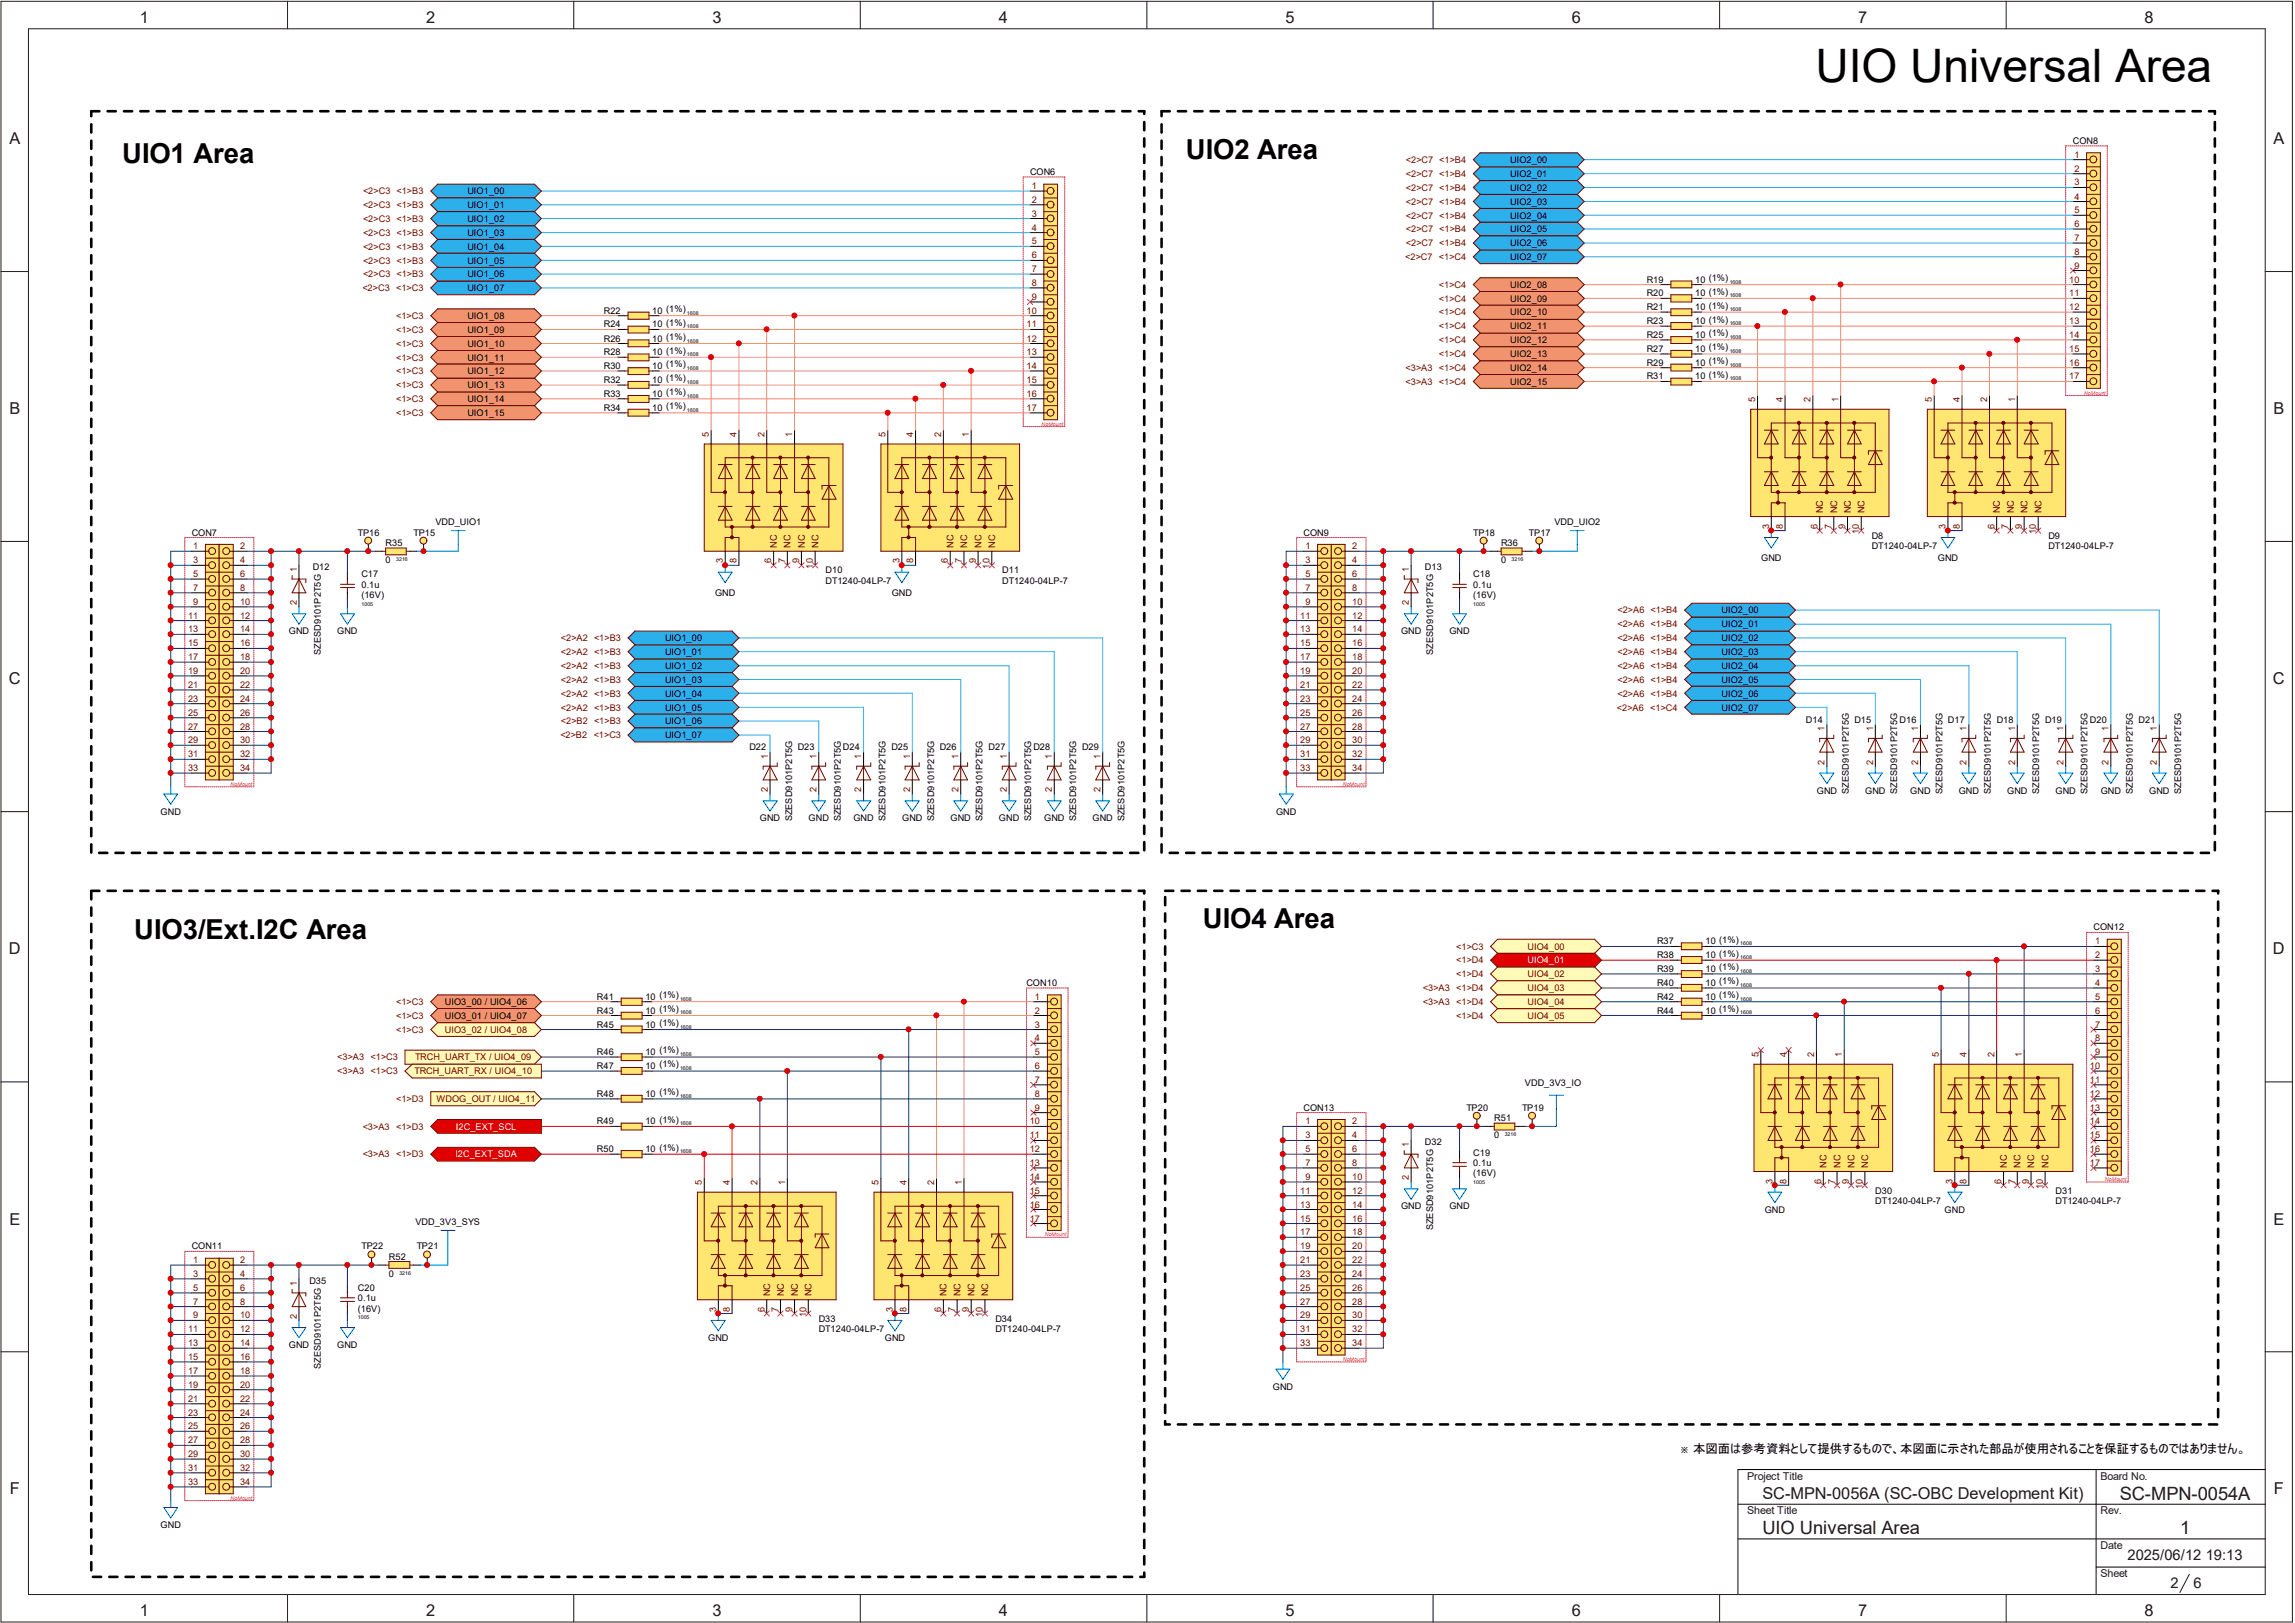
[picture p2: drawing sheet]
<svg xmlns="http://www.w3.org/2000/svg" width="297mm" height="210mm" viewBox="0 0 297 210" stroke-linecap="round" stroke-linejoin="round" font-family="sans-serif">
<defs><g id="words">
<text font-size="6" x="234.9" y="10.6">UIO Universal Area</text>
<g font-size="3.6">
<text x="15.8" y="21">UIO1 Area</text>
<text x="153.5" y="20.6">UIO2 Area</text>
<text x="17.4" y="121.5">UIO3/Ext.I2C Area</text>
<text x="155.7" y="120.1">UIO4 Area</text>
</g>
<g font-size="2.4" fill="#231916">
<text x="274.3" y="194.1">SC-MPN-0054A</text>
<text x="228.1" y="198.5">UIO Universal Area</text>
<text x="282.2" y="198.5">1</text>
</g>
<g font-size="2.1" fill="#231916">
<text x="18.1" y="2.9">1</text>
<text x="55.2" y="2.9">2</text>
<text x="92.2" y="2.9">3</text>
<text x="129.3" y="2.9">4</text>
<text x="166.4" y="2.9">5</text>
<text x="203.4" y="2.9">6</text>
<text x="240.5" y="2.9">7</text>
<text x="277.5" y="2.9">8</text>
<text x="1.2" y="18.6">A</text>
<text x="294.2" y="18.6">A</text>
<text x="1.2" y="53.6">B</text>
<text x="294.2" y="53.6">B</text>
<text x="1.1" y="88.6">C</text>
<text x="294.1" y="88.6">C</text>
<text x="1.1" y="123.5">D</text>
<text x="294.1" y="123.5">D</text>
<text x="1.2" y="158.5">E</text>
<text x="294.2" y="158.5">E</text>
<text x="1.3" y="193.4">F</text>
<text x="228.1" y="194">SC-MPN-0056A (SC-OBC Development Kit)</text>
<text x="294.3" y="193.4">F</text>
<text x="18.1" y="209.1">1</text>
<text x="55.2" y="209.1">2</text>
<text x="92.2" y="209.1">3</text>
<text x="129.3" y="209.1">4</text>
<text x="166.4" y="209.1">5</text>
<text x="203.4" y="209.1">6</text>
<text x="240.5" y="209.1">7</text>
<text x="277.5" y="209.1">8</text>
</g>
<g font-size="1.9" fill="#231916">
<text x="275.3" y="201.9">2025/06/12 19:13</text>
<text x="280.9" y="205.4">2</text>
<text x="283.9" y="205.4">6</text>
</g>
<text font-size="1.6" x="219.1" y="188">本図面は参考資料として提供するもので、本図面に示された部品が使用されることを保証するものではありません。</text>
<g font-size="1.4" fill="#231916">
<text x="226.1" y="191.5">Project Title</text>
<text x="271.8" y="191.5">Board No.</text>
<text x="226.1" y="196">Sheet Title</text>
<text x="271.8" y="196">Rev.</text>
<text x="271.8" y="200.4">Date</text>
<text x="271.8" y="204">Sheet</text>
</g>
<text font-size="1.3" x="217.3" y="188">※</text>
<g font-size="1.2">
<text x="133.3" y="22.6">CON6</text>
<text x="195.5" y="22.9">UIO2_01</text>
<text x="195.5" y="21.1">UIO2_00</text>
<text x="268.3" y="18.6">CON8</text>
<text x="60.5" y="25.1">UIO1_00</text>
<text x="60.5" y="26.9">UIO1_01</text>
<text x="60.5" y="28.7">UIO1_02</text>
<text x="195.5" y="26.5">UIO2_03</text>
<text x="195.5" y="28.3">UIO2_04</text>
<text x="195.5" y="24.7">UIO2_02</text>
<text x="60.5" y="35.9">UIO1_06</text>
<text x="60.5" y="30.5">UIO1_03</text>
<text x="60.5" y="34.1">UIO1_05</text>
<text x="60.5" y="32.3">UIO1_04</text>
<text x="195.5" y="30.1">UIO2_05</text>
<text x="195.5" y="33.7">UIO2_07</text>
<text x="195.5" y="31.9">UIO2_06</text>
<text x="60.5" y="41.3">UIO1_08</text>
<text x="60.5" y="37.7">UIO1_07</text>
<text x="78.1" y="40.6">R22</text>
<text x="84.4" y="40.6">10 (1%)</text>
<text x="195.5" y="37.3">UIO2_08</text>
<text x="195.5" y="39">UIO2_09</text>
<text x="195.5" y="40.8">UIO2_10</text>
<text x="213.1" y="36.6">R19</text>
<text x="213.1" y="38.4">R20</text>
<text x="213.1" y="40.1">R21</text>
<text x="213.1" y="42">R23</text>
<text x="219.4" y="36.6">10 (1%)</text>
<text x="219.4" y="38.4">10 (1%)</text>
<text x="219.4" y="40.1">10 (1%)</text>
<text x="219.4" y="42">10 (1%)</text>
<text x="60.5" y="46.7">UIO1_11</text>
<text x="60.5" y="43.1">UIO1_09</text>
<text x="60.5" y="44.9">UIO1_10</text>
<text x="78.1" y="42.4">R24</text>
<text x="78.1" y="44.2">R26</text>
<text x="78.1" y="46">R28</text>
<text x="78.1" y="47.8">R30</text>
<text x="84.4" y="42.4">10 (1%)</text>
<text x="84.4" y="44.2">10 (1%)</text>
<text x="84.4" y="46">10 (1%)</text>
<text x="84.4" y="47.8">10 (1%)</text>
<text x="195.5" y="44.4">UIO2_12</text>
<text x="195.5" y="46.2">UIO2_13</text>
<text x="195.5" y="42.6">UIO2_11</text>
<text x="213.1" y="43.7">R25</text>
<text x="213.1" y="45.6">R27</text>
<text x="213.1" y="47.3">R29</text>
<text x="219.4" y="43.7">10 (1%)</text>
<text x="219.4" y="45.6">10 (1%)</text>
<text x="219.4" y="47.3">10 (1%)</text>
<text x="60.5" y="52">UIO1_14</text>
<text x="60.5" y="50.2">UIO1_13</text>
<text x="60.5" y="48.4">UIO1_12</text>
<text x="60.5" y="53.8">UIO1_15</text>
<text x="78.1" y="49.6">R32</text>
<text x="78.1" y="51.4">R33</text>
<text x="78.1" y="53.2">R34</text>
<text x="84.4" y="49.6">10 (1%)</text>
<text x="84.4" y="51.4">10 (1%)</text>
<text x="84.4" y="53.2">10 (1%)</text>
<text x="195.5" y="48">UIO2_14</text>
<text x="195.5" y="49.8">UIO2_15</text>
<text x="213.1" y="49.1">R31</text>
<text x="219.4" y="49.1">10 (1%)</text>
<text x="24.8" y="69.3">CON7</text>
<text x="46.3" y="69.3">TP16</text>
<text x="49.9" y="70.7">R35</text>
<text x="53.5" y="69.3">TP15</text>
<text x="56.3" y="67.9">VDD_UIO1</text>
<text x="168.7" y="69.3">CON9</text>
<text x="190.7" y="69.3">TP18</text>
<text x="194.3" y="70.7">R36</text>
<text x="197.9" y="69.3">TP17</text>
<text x="201.2" y="67.9">VDD_UIO2</text>
<text x="242.2" y="69.7">D8</text>
<text x="242.2" y="71.1">DT1240-04LP-7</text>
<text x="265.1" y="69.7">D9</text>
<text x="265.1" y="71.1">DT1240-04LP-7</text>
<text x="40.5" y="73.8">D12</text>
<text x="46.8" y="74.7">C17</text>
<text x="46.8" y="76">0.1u</text>
<text x="46.8" y="77.3">(16V)</text>
<text x="49.9" y="72.9">0</text>
<text x="92.5" y="77.1">GND</text>
<text x="106.8" y="74.2">D10</text>
<text x="106.8" y="75.6">DT1240-04LP-7</text>
<text x="115.4" y="77.1">GND</text>
<text x="129.7" y="74.2">D11</text>
<text x="129.7" y="75.6">DT1240-04LP-7</text>
<text x="184.4" y="73.8">D13</text>
<text x="190.7" y="74.7">C18</text>
<text x="190.7" y="76">0.1u</text>
<text x="190.7" y="77.3">(16V)</text>
<text x="194.3" y="72.9">0</text>
<text x="227.9" y="72.6">GND</text>
<text x="250.8" y="72.6">GND</text>
<text x="37.4" y="82.1">GND</text>
<text x="43.6" y="82.1">GND</text>
<text x="86.1" y="83">UIO1_00</text>
<text x="181.3" y="82.1">GND</text>
<text x="187.6" y="82.1">GND</text>
<text x="222.8" y="83">UIO2_02</text>
<text x="222.8" y="81.2">UIO2_01</text>
<text x="222.8" y="79.4">UIO2_00</text>
<text x="41.5" y="84.8" transform="rotate(-90 41.5 84.8)">SZESD9101P2T5G</text>
<text x="86.1" y="86.6">UIO1_02</text>
<text x="86.1" y="84.8">UIO1_01</text>
<text x="86.1" y="88.3">UIO1_03</text>
<text x="185.5" y="84.8" transform="rotate(-90 185.5 84.8)">SZESD9101P2T5G</text>
<text x="222.8" y="88.3">UIO2_05</text>
<text x="222.8" y="86.6">UIO2_04</text>
<text x="222.8" y="84.8">UIO2_03</text>
<text x="86.1" y="90.1">UIO1_04</text>
<text x="86.1" y="91.9">UIO1_05</text>
<text x="86.1" y="93.7">UIO1_06</text>
<text x="86.1" y="95.5">UIO1_07</text>
<text x="222.8" y="90.1">UIO2_06</text>
<text x="222.8" y="91.9">UIO2_07</text>
<text x="233.7" y="93.5">D14</text>
<text x="240" y="93.5">D15</text>
<text x="245.8" y="93.5">D16</text>
<text x="252.1" y="93.5">D17</text>
<text x="258.4" y="93.5">D18</text>
<text x="264.7" y="93.5">D19</text>
<text x="270.5" y="93.5">D20</text>
<text x="276.8" y="93.5">D21</text>
<text x="97" y="97.1">D22</text>
<text x="103.3" y="97.1">D23</text>
<text x="109.1" y="97.1">D24</text>
<text x="115.4" y="97.1">D25</text>
<text x="121.6" y="97.1">D26</text>
<text x="127.9" y="97.1">D27</text>
<text x="133.7" y="97.1">D28</text>
<text x="140" y="97.1">D29</text>
<text x="20.8" y="105.4">GND</text>
<text x="98.3" y="106.3">GND</text>
<text x="102.5" y="106.3" transform="rotate(-90 102.5 106.3)">SZESD9101P2T5G</text>
<text x="104.6" y="106.3">GND</text>
<text x="108.8" y="106.3" transform="rotate(-90 108.8 106.3)">SZESD9101P2T5G</text>
<text x="110.4" y="106.3">GND</text>
<text x="114.6" y="106.3" transform="rotate(-90 114.6 106.3)">SZESD9101P2T5G</text>
<text x="116.8" y="106.3">GND</text>
<text x="120.9" y="106.3" transform="rotate(-90 120.9 106.3)">SZESD9101P2T5G</text>
<text x="123" y="106.3">GND</text>
<text x="127.2" y="106.3" transform="rotate(-90 127.2 106.3)">SZESD9101P2T5G</text>
<text x="129.3" y="106.3">GND</text>
<text x="133.4" y="106.3" transform="rotate(-90 133.4 106.3)">SZESD9101P2T5G</text>
<text x="135.1" y="106.3">GND</text>
<text x="139.3" y="106.3" transform="rotate(-90 139.3 106.3)">SZESD9101P2T5G</text>
<text x="141.4" y="106.3">GND</text>
<text x="145.5" y="106.3" transform="rotate(-90 145.5 106.3)">SZESD9101P2T5G</text>
<text x="165.1" y="105.4">GND</text>
<text x="235.1" y="102.7">GND</text>
<text x="239.3" y="102.7" transform="rotate(-90 239.3 102.7)">SZESD9101P2T5G</text>
<text x="241.4" y="102.7">GND</text>
<text x="245.5" y="102.7" transform="rotate(-90 245.5 102.7)">SZESD9101P2T5G</text>
<text x="247.2" y="102.7">GND</text>
<text x="251.4" y="102.7" transform="rotate(-90 251.4 102.7)">SZESD9101P2T5G</text>
<text x="253.5" y="102.7">GND</text>
<text x="257.6" y="102.7" transform="rotate(-90 257.6 102.7)">SZESD9101P2T5G</text>
<text x="259.8" y="102.7">GND</text>
<text x="263.9" y="102.7" transform="rotate(-90 263.9 102.7)">SZESD9101P2T5G</text>
<text x="266" y="102.7">GND</text>
<text x="270.2" y="102.7" transform="rotate(-90 270.2 102.7)">SZESD9101P2T5G</text>
<text x="271.9" y="102.7">GND</text>
<text x="276" y="102.7" transform="rotate(-90 276 102.7)">SZESD9101P2T5G</text>
<text x="278.1" y="102.7">GND</text>
<text x="282.3" y="102.7" transform="rotate(-90 282.3 102.7)">SZESD9101P2T5G</text>
<text x="214.5" y="122.2">R37</text>
<text x="214.5" y="124">R38</text>
<text x="214.5" y="125.8">R39</text>
<text x="220.7" y="122.2">10 (1%)</text>
<text x="220.7" y="124">10 (1%)</text>
<text x="220.7" y="125.8">10 (1%)</text>
<text x="270.9" y="120.4">CON12</text>
<text x="57.6" y="130">UIO3_00 / UIO4_06</text>
<text x="57.6" y="131.8">UIO3_01 / UIO4_07</text>
<text x="77.3" y="129.4">R41</text>
<text x="77.3" y="131.1">R43</text>
<text x="83.5" y="129.4">10 (1%)</text>
<text x="83.5" y="131.1">10 (1%)</text>
<text x="132.8" y="127.6">CON10</text>
<text x="214.5" y="127.6">R40</text>
<text x="214.5" y="129.4">R42</text>
<text x="214.5" y="131.1">R44</text>
<text x="220.7" y="127.6">10 (1%)</text>
<text x="220.7" y="129.4">10 (1%)</text>
<text x="220.7" y="131.1">10 (1%)</text>
<text x="77.3" y="133">R45</text>
<text x="77.3" y="136.5">R46</text>
<text x="83.5" y="133">10 (1%)</text>
<text x="83.5" y="136.5">10 (1%)</text>
<text x="77.3" y="138.3">R47</text>
<text x="77.3" y="141.9">R48</text>
<text x="83.5" y="138.3">10 (1%)</text>
<text x="83.5" y="141.9">10 (1%)</text>
<text x="168.7" y="143.7">CON13</text>
<text x="189.8" y="143.7">TP20</text>
<text x="197" y="143.7">TP19</text>
<text x="197.4" y="140.6">VDD_3V3_IO</text>
<text x="77.3" y="145.5">R49</text>
<text x="77.3" y="149.1">R50</text>
<text x="83.5" y="145.5">10 (1%)</text>
<text x="83.5" y="149.1">10 (1%)</text>
<text x="184.4" y="148.2">D32</text>
<text x="190.7" y="149.6">C19</text>
<text x="193.4" y="145.1">R51</text>
<text x="193.4" y="147.3">0</text>
<text x="190.7" y="150.9">0.1u</text>
<text x="190.7" y="152.2">(16V)</text>
<text x="242.7" y="154.5">D30</text>
<text x="242.7" y="155.8">DT1240-04LP-7</text>
<text x="266" y="154.5">D31</text>
<text x="266" y="155.8">DT1240-04LP-7</text>
<text x="24.8" y="161.7">CON11</text>
<text x="46.8" y="161.7">TP22</text>
<text x="53.8" y="158.5">VDD_3V3_SYS</text>
<text x="53.9" y="161.7">TP21</text>
<text x="181.3" y="156.5">GND</text>
<text x="185.5" y="159.2" transform="rotate(-90 185.5 159.2)">SZESD9101P2T5G</text>
<text x="187.6" y="156.5">GND</text>
<text x="228.4" y="157">GND</text>
<text x="251.7" y="157">GND</text>
<text x="40" y="166.1">D35</text>
<text x="46.3" y="167">C20</text>
<text x="50.3" y="163">R52</text>
<text x="50.3" y="165.2">0</text>
<text x="46.3" y="168.4">0.1u</text>
<text x="46.3" y="169.7">(16V)</text>
<text x="91.7" y="173.5">GND</text>
<text x="106" y="171.1">D33</text>
<text x="106" y="172.4">DT1240-04LP-7</text>
<text x="114.5" y="173.5">GND</text>
<text x="128.8" y="171.1">D34</text>
<text x="128.8" y="172.4">DT1240-04LP-7</text>
<text x="37.4" y="174.5">GND</text>
<text x="41.5" y="177.2" transform="rotate(-90 41.5 177.2)">SZESD9101P2T5G</text>
<text x="43.6" y="174.5">GND</text>
<text x="164.7" y="179.8">GND</text>
<text x="20.8" y="197.7">GND</text>
</g>
<g font-size="1.2" fill="#6e0000">
<text x="181.9" y="22.9">&lt;2&gt;C7 &lt;1&gt;B4</text>
<text x="181.9" y="21.1">&lt;2&gt;C7 &lt;1&gt;B4</text>
<text x="268.5" y="22.2">2</text>
<text x="268.5" y="20.4">1</text>
<text x="47" y="25.1">&lt;2&gt;C3 &lt;1&gt;B3</text>
<text x="47" y="26.9">&lt;2&gt;C3 &lt;1&gt;B3</text>
<text x="47" y="28.7">&lt;2&gt;C3 &lt;1&gt;B3</text>
<text x="133.5" y="29.8">4</text>
<text x="133.5" y="28">3</text>
<text x="133.5" y="26.2">2</text>
<text x="133.5" y="24.5">1</text>
<text x="181.9" y="26.5">&lt;2&gt;C7 &lt;1&gt;B4</text>
<text x="181.9" y="28.3">&lt;2&gt;C7 &lt;1&gt;B4</text>
<text x="181.9" y="24.7">&lt;2&gt;C7 &lt;1&gt;B4</text>
<text x="268.5" y="27.6">5</text>
<text x="268.5" y="25.8">4</text>
<text x="268.5" y="24">3</text>
<text x="268.5" y="29.4">6</text>
<text x="47" y="35.9">&lt;2&gt;C3 &lt;1&gt;B3</text>
<text x="47" y="30.5">&lt;2&gt;C3 &lt;1&gt;B3</text>
<text x="47" y="34.1">&lt;2&gt;C3 &lt;1&gt;B3</text>
<text x="47" y="32.3">&lt;2&gt;C3 &lt;1&gt;B3</text>
<text x="133.5" y="35.2">7</text>
<text x="133.5" y="33.4">6</text>
<text x="133.5" y="31.6">5</text>
<text x="181.9" y="33.7">&lt;2&gt;C7 &lt;1&gt;C4</text>
<text x="181.9" y="30.1">&lt;2&gt;C7 &lt;1&gt;B4</text>
<text x="181.9" y="31.9">&lt;2&gt;C7 &lt;1&gt;B4</text>
<text x="268.5" y="34.8">9</text>
<text x="268.5" y="31.2">7</text>
<text x="268.5" y="33">8</text>
<text x="46.9" y="37.7">&lt;2&gt;C3 &lt;1&gt;C3</text>
<text x="51.3" y="41.3">&lt;1&gt;C3</text>
<text x="132.8" y="40.6">10</text>
<text x="133.5" y="38.8">9</text>
<text x="133.5" y="37">8</text>
<text x="186.2" y="37.3">&lt;1&gt;C4</text>
<text x="186.2" y="39">&lt;1&gt;C4</text>
<text x="186.2" y="40.8">&lt;1&gt;C4</text>
<text x="267.8" y="36.6">10</text>
<text x="267.8" y="38.4">11</text>
<text x="267.8" y="40.1">12</text>
<text x="267.8" y="42">13</text>
<text x="51.3" y="46.7">&lt;1&gt;C3</text>
<text x="51.3" y="43.1">&lt;1&gt;C3</text>
<text x="51.3" y="44.9">&lt;1&gt;C3</text>
<text x="132.8" y="42.4">11</text>
<text x="132.8" y="44.2">12</text>
<text x="132.8" y="46">13</text>
<text x="132.8" y="47.8">14</text>
<text x="186.2" y="44.4">&lt;1&gt;C4</text>
<text x="186.2" y="46.2">&lt;1&gt;C4</text>
<text x="186.2" y="42.6">&lt;1&gt;C4</text>
<text x="267.8" y="43.7">14</text>
<text x="267.8" y="45.6">15</text>
<text x="267.8" y="47.3">16</text>
<text x="51.3" y="52">&lt;1&gt;C3</text>
<text x="51.3" y="50.2">&lt;1&gt;C3</text>
<text x="51.3" y="48.4">&lt;1&gt;C3</text>
<text x="51.3" y="53.8">&lt;1&gt;C3</text>
<text x="132.8" y="49.6">15</text>
<text x="132.8" y="51.4">16</text>
<text x="132.8" y="53.2">17</text>
<text x="181.9" y="48">&lt;3&gt;A3 &lt;1&gt;C4</text>
<text x="181.9" y="49.8">&lt;3&gt;A3 &lt;1&gt;C4</text>
<text x="227.2" y="52.1" transform="rotate(-90 227.2 52.1)">5</text>
<text x="230.7" y="52.1" transform="rotate(-90 230.7 52.1)">4</text>
<text x="234.3" y="52.1" transform="rotate(-90 234.3 52.1)">2</text>
<text x="237.9" y="52.1" transform="rotate(-90 237.9 52.1)">1</text>
<text x="250" y="52.1" transform="rotate(-90 250 52.1)">5</text>
<text x="253.6" y="52.1" transform="rotate(-90 253.6 52.1)">4</text>
<text x="257.2" y="52.1" transform="rotate(-90 257.2 52.1)">2</text>
<text x="260.8" y="52.1" transform="rotate(-90 260.8 52.1)">1</text>
<text x="267.8" y="49.1">17</text>
<text x="91.7" y="56.6" transform="rotate(-90 91.7 56.6)">5</text>
<text x="95.3" y="56.6" transform="rotate(-90 95.3 56.6)">4</text>
<text x="98.9" y="56.6" transform="rotate(-90 98.9 56.6)">2</text>
<text x="102.5" y="56.6" transform="rotate(-90 102.5 56.6)">1</text>
<text x="114.6" y="56.6" transform="rotate(-90 114.6 56.6)">5</text>
<text x="118.2" y="56.6" transform="rotate(-90 118.2 56.6)">4</text>
<text x="121.8" y="56.6" transform="rotate(-90 121.8 56.6)">2</text>
<text x="125.4" y="56.6" transform="rotate(-90 125.4 56.6)">1</text>
<text x="25" y="71.1">1</text>
<text x="31.1" y="71.1">2</text>
<text x="100.5" y="70.9" transform="rotate(-90 100.5 70.9)">NC</text>
<text x="102.3" y="70.9" transform="rotate(-90 102.3 70.9)">NC</text>
<text x="104.1" y="70.9" transform="rotate(-90 104.1 70.9)">NC</text>
<text x="105.9" y="70.9" transform="rotate(-90 105.9 70.9)">NC</text>
<text x="123.4" y="70.9" transform="rotate(-90 123.4 70.9)">NC</text>
<text x="125.2" y="70.9" transform="rotate(-90 125.2 70.9)">NC</text>
<text x="127" y="70.9" transform="rotate(-90 127 70.9)">NC</text>
<text x="128.8" y="70.9" transform="rotate(-90 128.8 70.9)">NC</text>
<text x="169" y="71.1">1</text>
<text x="175" y="71.1">2</text>
<text x="228.9" y="68.4" transform="rotate(-90 228.9 68.4)">3</text>
<text x="230.7" y="68.4" transform="rotate(-90 230.7 68.4)">8</text>
<text x="235.2" y="68.4" transform="rotate(-90 235.2 68.4)">6</text>
<text x="235.9" y="66.4" transform="rotate(-90 235.9 66.4)">NC</text>
<text x="237" y="68.4" transform="rotate(-90 237 68.4)">7</text>
<text x="237.7" y="66.4" transform="rotate(-90 237.7 66.4)">NC</text>
<text x="238.8" y="68.4" transform="rotate(-90 238.8 68.4)">9</text>
<text x="239.5" y="66.4" transform="rotate(-90 239.5 66.4)">NC</text>
<text x="240.6" y="69.1" transform="rotate(-90 240.6 69.1)">10</text>
<text x="241.3" y="66.4" transform="rotate(-90 241.3 66.4)">NC</text>
<text x="251.8" y="68.4" transform="rotate(-90 251.8 68.4)">3</text>
<text x="253.6" y="68.4" transform="rotate(-90 253.6 68.4)">8</text>
<text x="258.1" y="68.4" transform="rotate(-90 258.1 68.4)">6</text>
<text x="258.8" y="66.4" transform="rotate(-90 258.8 66.4)">NC</text>
<text x="259.9" y="68.4" transform="rotate(-90 259.9 68.4)">7</text>
<text x="260.6" y="66.4" transform="rotate(-90 260.6 66.4)">NC</text>
<text x="261.7" y="68.4" transform="rotate(-90 261.7 68.4)">9</text>
<text x="262.4" y="66.4" transform="rotate(-90 262.4 66.4)">NC</text>
<text x="263.5" y="69.1" transform="rotate(-90 263.5 69.1)">10</text>
<text x="264.2" y="66.4" transform="rotate(-90 264.2 66.4)">NC</text>
<text x="25" y="72.9">3</text>
<text x="25" y="74.7">5</text>
<text x="25" y="76.5">7</text>
<text x="31.1" y="72.9">4</text>
<text x="31.1" y="74.7">6</text>
<text x="31.1" y="76.5">8</text>
<text x="38.4" y="74" transform="rotate(-90 38.4 74)">1</text>
<text x="93.6" y="72.9" transform="rotate(-90 93.6 72.9)">3</text>
<text x="95.3" y="72.9" transform="rotate(-90 95.3 72.9)">8</text>
<text x="99.8" y="72.9" transform="rotate(-90 99.8 72.9)">6</text>
<text x="101.6" y="72.9" transform="rotate(-90 101.6 72.9)">7</text>
<text x="103.4" y="72.9" transform="rotate(-90 103.4 72.9)">9</text>
<text x="105.2" y="73.6" transform="rotate(-90 105.2 73.6)">10</text>
<text x="116.4" y="72.9" transform="rotate(-90 116.4 72.9)">3</text>
<text x="118.2" y="72.9" transform="rotate(-90 118.2 72.9)">8</text>
<text x="122.7" y="72.9" transform="rotate(-90 122.7 72.9)">6</text>
<text x="124.5" y="72.9" transform="rotate(-90 124.5 72.9)">7</text>
<text x="126.3" y="72.9" transform="rotate(-90 126.3 72.9)">9</text>
<text x="128.1" y="73.6" transform="rotate(-90 128.1 73.6)">10</text>
<text x="169" y="72.9">3</text>
<text x="169" y="74.7">5</text>
<text x="169" y="76.5">7</text>
<text x="175" y="72.9">4</text>
<text x="175" y="74.7">6</text>
<text x="175" y="76.5">8</text>
<text x="182.3" y="74" transform="rotate(-90 182.3 74)">1</text>
<text x="24.3" y="80.1">11</text>
<text x="24.3" y="81.8">13</text>
<text x="24.3" y="83.7">15</text>
<text x="25" y="78.3">9</text>
<text x="31.1" y="78.3">10</text>
<text x="31.1" y="80.1">12</text>
<text x="31.1" y="81.8">14</text>
<text x="31.1" y="83.7">16</text>
<text x="38.4" y="78.3" transform="rotate(-90 38.4 78.3)">2</text>
<text x="72.6" y="83">&lt;2&gt;A2 &lt;1&gt;B3</text>
<text x="168.3" y="80.1">11</text>
<text x="168.3" y="81.8">13</text>
<text x="168.3" y="83.7">15</text>
<text x="169" y="78.3">9</text>
<text x="175" y="78.3">10</text>
<text x="175" y="80.1">12</text>
<text x="175" y="81.8">14</text>
<text x="175" y="83.7">16</text>
<text x="182.3" y="78.3" transform="rotate(-90 182.3 78.3)">2</text>
<text x="209.3" y="83">&lt;2&gt;A6 &lt;1&gt;B4</text>
<text x="209.3" y="81.2">&lt;2&gt;A6 &lt;1&gt;B4</text>
<text x="209.3" y="79.4">&lt;2&gt;A6 &lt;1&gt;B4</text>
<text x="24.3" y="85.4">17</text>
<text x="24.3" y="87.2">19</text>
<text x="24.3" y="89">21</text>
<text x="31.1" y="85.4">18</text>
<text x="31.1" y="87.2">20</text>
<text x="31.1" y="89">22</text>
<text x="72.6" y="86.6">&lt;2&gt;A2 &lt;1&gt;B3</text>
<text x="72.6" y="84.8">&lt;2&gt;A2 &lt;1&gt;B3</text>
<text x="72.6" y="88.3">&lt;2&gt;A2 &lt;1&gt;B3</text>
<text x="168.3" y="85.4">17</text>
<text x="168.3" y="87.2">19</text>
<text x="168.3" y="89">21</text>
<text x="175" y="85.4">18</text>
<text x="175" y="87.2">20</text>
<text x="175" y="89">22</text>
<text x="209.3" y="88.3">&lt;2&gt;A6 &lt;1&gt;B4</text>
<text x="209.3" y="86.6">&lt;2&gt;A6 &lt;1&gt;B4</text>
<text x="209.3" y="84.8">&lt;2&gt;A6 &lt;1&gt;B4</text>
<text x="24.3" y="90.8">23</text>
<text x="24.3" y="92.6">25</text>
<text x="24.3" y="94.4">27</text>
<text x="31.1" y="90.8">24</text>
<text x="31.1" y="92.6">26</text>
<text x="31.1" y="94.4">28</text>
<text x="72.5" y="95.5">&lt;2&gt;B2 &lt;1&gt;C3</text>
<text x="72.6" y="90.1">&lt;2&gt;A2 &lt;1&gt;B3</text>
<text x="72.6" y="91.9">&lt;2&gt;A2 &lt;1&gt;B3</text>
<text x="72.6" y="93.7">&lt;2&gt;B2 &lt;1&gt;B3</text>
<text x="168.3" y="90.8">23</text>
<text x="168.3" y="92.6">25</text>
<text x="168.3" y="94.4">27</text>
<text x="175" y="90.8">24</text>
<text x="175" y="92.6">26</text>
<text x="175" y="94.4">28</text>
<text x="209.3" y="91.9">&lt;2&gt;A6 &lt;1&gt;C4</text>
<text x="209.3" y="90.1">&lt;2&gt;A6 &lt;1&gt;B4</text>
<text x="236.1" y="94.7" transform="rotate(-90 236.1 94.7)">1</text>
<text x="242.4" y="94.7" transform="rotate(-90 242.4 94.7)">1</text>
<text x="248.2" y="94.7" transform="rotate(-90 248.2 94.7)">1</text>
<text x="254.5" y="94.7" transform="rotate(-90 254.5 94.7)">1</text>
<text x="260.8" y="94.7" transform="rotate(-90 260.8 94.7)">1</text>
<text x="267" y="94.7" transform="rotate(-90 267 94.7)">1</text>
<text x="272.9" y="94.7" transform="rotate(-90 272.9 94.7)">1</text>
<text x="279.1" y="94.7" transform="rotate(-90 279.1 94.7)">1</text>
<text x="24.3" y="96.2">29</text>
<text x="24.3" y="98">31</text>
<text x="24.3" y="99.8">33</text>
<text x="31.1" y="98">32</text>
<text x="31.1" y="99.8">34</text>
<text x="31.1" y="96.2">30</text>
<text x="99.4" y="98.3" transform="rotate(-90 99.4 98.3)">1</text>
<text x="105.7" y="98.3" transform="rotate(-90 105.7 98.3)">1</text>
<text x="111.5" y="98.3" transform="rotate(-90 111.5 98.3)">1</text>
<text x="117.8" y="98.3" transform="rotate(-90 117.8 98.3)">1</text>
<text x="124" y="98.3" transform="rotate(-90 124 98.3)">1</text>
<text x="130.3" y="98.3" transform="rotate(-90 130.3 98.3)">1</text>
<text x="136.1" y="98.3" transform="rotate(-90 136.1 98.3)">1</text>
<text x="142.4" y="98.3" transform="rotate(-90 142.4 98.3)">1</text>
<text x="168.3" y="96.2">29</text>
<text x="168.3" y="98">31</text>
<text x="168.3" y="99.8">33</text>
<text x="175" y="98">32</text>
<text x="175" y="99.8">34</text>
<text x="175" y="96.2">30</text>
<text x="236.1" y="98.9" transform="rotate(-90 236.1 98.9)">2</text>
<text x="242.4" y="98.9" transform="rotate(-90 242.4 98.9)">2</text>
<text x="248.2" y="98.9" transform="rotate(-90 248.2 98.9)">2</text>
<text x="254.5" y="98.9" transform="rotate(-90 254.5 98.9)">2</text>
<text x="260.8" y="98.9" transform="rotate(-90 260.8 98.9)">2</text>
<text x="267" y="98.9" transform="rotate(-90 267 98.9)">2</text>
<text x="272.9" y="98.9" transform="rotate(-90 272.9 98.9)">2</text>
<text x="279.1" y="98.9" transform="rotate(-90 279.1 98.9)">2</text>
<text x="99.4" y="102.5" transform="rotate(-90 99.4 102.5)">2</text>
<text x="105.7" y="102.5" transform="rotate(-90 105.7 102.5)">2</text>
<text x="111.5" y="102.5" transform="rotate(-90 111.5 102.5)">2</text>
<text x="117.8" y="102.5" transform="rotate(-90 117.8 102.5)">2</text>
<text x="124" y="102.5" transform="rotate(-90 124 102.5)">2</text>
<text x="130.3" y="102.5" transform="rotate(-90 130.3 102.5)">2</text>
<text x="136.1" y="102.5" transform="rotate(-90 136.1 102.5)">2</text>
<text x="142.4" y="102.5" transform="rotate(-90 142.4 102.5)">2</text>
<text x="188.5" y="122.9">&lt;1&gt;C3</text>
<text x="188.5" y="124.7">&lt;1&gt;D4</text>
<text x="197.7" y="122.9">UIO4_00</text>
<text x="271.1" y="122.2">1</text>
<text x="271.1" y="124">2</text>
<text x="271.1" y="125.8">3</text>
<text x="51.3" y="130">&lt;1&gt;C3</text>
<text x="51.3" y="131.8">&lt;1&gt;C3</text>
<text x="133.9" y="129.4">1</text>
<text x="133.9" y="131.1">2</text>
<text x="184.1" y="128.3">&lt;3&gt;A3 &lt;1&gt;D4</text>
<text x="184.1" y="130">&lt;3&gt;A3 &lt;1&gt;D4</text>
<text x="188.5" y="131.8">&lt;1&gt;D4</text>
<text x="188.5" y="126.4">&lt;1&gt;D4</text>
<text x="197.7" y="131.8">UIO4_05</text>
<text x="197.7" y="126.4">UIO4_02</text>
<text x="197.7" y="128.3">UIO4_03</text>
<text x="197.7" y="130">UIO4_04</text>
<text x="271.1" y="127.6">4</text>
<text x="271.1" y="129.4">5</text>
<text x="271.1" y="131.1">6</text>
<text x="43.6" y="137.2">&lt;3&gt;A3 &lt;1&gt;C3</text>
<text x="51.3" y="133.6">&lt;1&gt;C3</text>
<text x="53.7" y="137.2">TRCH_UART_TX / UIO4_09</text>
<text x="57.6" y="133.6">UIO3_02 / UIO4_08</text>
<text x="133.9" y="133">3</text>
<text x="133.9" y="134.7">4</text>
<text x="133.9" y="136.5">5</text>
<text x="227.6" y="136.8" transform="rotate(-90 227.6 136.8)">5</text>
<text x="231.2" y="136.8" transform="rotate(-90 231.2 136.8)">4</text>
<text x="234.8" y="136.8" transform="rotate(-90 234.8 136.8)">2</text>
<text x="238.4" y="136.8" transform="rotate(-90 238.4 136.8)">1</text>
<text x="250.9" y="136.8" transform="rotate(-90 250.9 136.8)">5</text>
<text x="254.5" y="136.8" transform="rotate(-90 254.5 136.8)">4</text>
<text x="258.1" y="136.8" transform="rotate(-90 258.1 136.8)">2</text>
<text x="261.7" y="136.8" transform="rotate(-90 261.7 136.8)">1</text>
<text x="271.1" y="133">7</text>
<text x="271.1" y="134.7">8</text>
<text x="271.1" y="136.5">9</text>
<text x="43.6" y="139">&lt;3&gt;A3 &lt;1&gt;C3</text>
<text x="51.3" y="142.6">&lt;1&gt;D3</text>
<text x="53.6" y="139">TRCH_UART_RX / UIO4_10</text>
<text x="56.5" y="142.6">WDOG_OUT / UIO4_11</text>
<text x="133.9" y="138.3">6</text>
<text x="133.9" y="140.1">7</text>
<text x="133.9" y="141.9">8</text>
<text x="133.9" y="143.7">9</text>
<text x="270.5" y="138.3">10</text>
<text x="270.5" y="140.1">11</text>
<text x="270.5" y="141.9">12</text>
<text x="270.5" y="143.7">13</text>
<text x="46.9" y="146.2">&lt;3&gt;A3 &lt;1&gt;D3</text>
<text x="46.9" y="149.8">&lt;3&gt;A3 &lt;1&gt;D3</text>
<text x="133.3" y="145.5">10</text>
<text x="133.3" y="147.3">11</text>
<text x="133.3" y="149.1">12</text>
<text x="169" y="145.5">1</text>
<text x="169" y="147.3">3</text>
<text x="169" y="149.1">5</text>
<text x="175" y="145.5">2</text>
<text x="175" y="147.3">4</text>
<text x="175" y="149.1">6</text>
<text x="182.3" y="148.5" transform="rotate(-90 182.3 148.5)">1</text>
<text x="270.5" y="145.5">14</text>
<text x="270.5" y="147.3">15</text>
<text x="270.5" y="149.1">16</text>
<text x="90.8" y="153.4" transform="rotate(-90 90.8 153.4)">5</text>
<text x="94.4" y="153.4" transform="rotate(-90 94.4 153.4)">4</text>
<text x="98" y="153.4" transform="rotate(-90 98 153.4)">2</text>
<text x="101.6" y="153.4" transform="rotate(-90 101.6 153.4)">1</text>
<text x="113.7" y="153.4" transform="rotate(-90 113.7 153.4)">5</text>
<text x="117.3" y="153.4" transform="rotate(-90 117.3 153.4)">4</text>
<text x="120.9" y="153.4" transform="rotate(-90 120.9 153.4)">2</text>
<text x="124.5" y="153.4" transform="rotate(-90 124.5 153.4)">1</text>
<text x="133.3" y="150.9">13</text>
<text x="133.3" y="152.7">14</text>
<text x="133.3" y="154.5">15</text>
<text x="168.3" y="154.5">11</text>
<text x="169" y="150.9">7</text>
<text x="169" y="152.7">9</text>
<text x="175" y="150.9">8</text>
<text x="175" y="152.7">10</text>
<text x="175" y="154.5">12</text>
<text x="182.3" y="152.7" transform="rotate(-90 182.3 152.7)">2</text>
<text x="229.4" y="153.2" transform="rotate(-90 229.4 153.2)">3</text>
<text x="231.2" y="153.2" transform="rotate(-90 231.2 153.2)">8</text>
<text x="235.7" y="153.2" transform="rotate(-90 235.7 153.2)">6</text>
<text x="236.4" y="151.1" transform="rotate(-90 236.4 151.1)">NC</text>
<text x="237.4" y="153.2" transform="rotate(-90 237.4 153.2)">7</text>
<text x="238.2" y="151.1" transform="rotate(-90 238.2 151.1)">NC</text>
<text x="239.3" y="153.2" transform="rotate(-90 239.3 153.2)">9</text>
<text x="240" y="151.1" transform="rotate(-90 240 151.1)">NC</text>
<text x="241" y="153.8" transform="rotate(-90 241 153.8)">10</text>
<text x="241.8" y="151.1" transform="rotate(-90 241.8 151.1)">NC</text>
<text x="252.7" y="153.2" transform="rotate(-90 252.7 153.2)">3</text>
<text x="254.5" y="153.2" transform="rotate(-90 254.5 153.2)">8</text>
<text x="259" y="153.2" transform="rotate(-90 259 153.2)">6</text>
<text x="259.7" y="151.1" transform="rotate(-90 259.7 151.1)">NC</text>
<text x="260.8" y="153.2" transform="rotate(-90 260.8 153.2)">7</text>
<text x="261.5" y="151.1" transform="rotate(-90 261.5 151.1)">NC</text>
<text x="262.6" y="153.2" transform="rotate(-90 262.6 153.2)">9</text>
<text x="263.3" y="151.1" transform="rotate(-90 263.3 151.1)">NC</text>
<text x="264.4" y="153.8" transform="rotate(-90 264.4 153.8)">10</text>
<text x="265.1" y="151.1" transform="rotate(-90 265.1 151.1)">NC</text>
<text x="270.5" y="150.9">17</text>
<text x="133.3" y="156.3">16</text>
<text x="133.3" y="158.1">17</text>
<text x="168.3" y="156.3">13</text>
<text x="168.3" y="158.1">15</text>
<text x="168.3" y="159.9">17</text>
<text x="168.3" y="161.7">19</text>
<text x="175" y="156.3">14</text>
<text x="175" y="158.1">16</text>
<text x="175" y="159.9">18</text>
<text x="175" y="161.7">20</text>
<text x="25" y="163.4">1</text>
<text x="25" y="165.2">3</text>
<text x="25" y="167">5</text>
<text x="31.1" y="163.4">2</text>
<text x="31.1" y="165.2">4</text>
<text x="31.1" y="167">6</text>
<text x="38.4" y="166.4" transform="rotate(-90 38.4 166.4)">1</text>
<text x="99.7" y="167.7" transform="rotate(-90 99.7 167.7)">NC</text>
<text x="101.4" y="167.7" transform="rotate(-90 101.4 167.7)">NC</text>
<text x="103.3" y="167.7" transform="rotate(-90 103.3 167.7)">NC</text>
<text x="105" y="167.7" transform="rotate(-90 105 167.7)">NC</text>
<text x="122.5" y="167.7" transform="rotate(-90 122.5 167.7)">NC</text>
<text x="124.3" y="167.7" transform="rotate(-90 124.3 167.7)">NC</text>
<text x="126.1" y="167.7" transform="rotate(-90 126.1 167.7)">NC</text>
<text x="127.9" y="167.7" transform="rotate(-90 127.9 167.7)">NC</text>
<text x="168.3" y="163.4">21</text>
<text x="168.3" y="165.2">23</text>
<text x="168.3" y="167">25</text>
<text x="175" y="163.4">22</text>
<text x="175" y="165.2">24</text>
<text x="175" y="167">26</text>
<text x="24.3" y="172.4">11</text>
<text x="25" y="168.8">7</text>
<text x="25" y="170.6">9</text>
<text x="31.1" y="168.8">8</text>
<text x="31.1" y="170.6">10</text>
<text x="31.1" y="172.4">12</text>
<text x="38.4" y="170.6" transform="rotate(-90 38.4 170.6)">2</text>
<text x="92.7" y="169.8" transform="rotate(-90 92.7 169.8)">3</text>
<text x="94.4" y="169.8" transform="rotate(-90 94.4 169.8)">8</text>
<text x="98.9" y="169.8" transform="rotate(-90 98.9 169.8)">6</text>
<text x="100.7" y="169.8" transform="rotate(-90 100.7 169.8)">7</text>
<text x="102.5" y="169.8" transform="rotate(-90 102.5 169.8)">9</text>
<text x="104.3" y="170.4" transform="rotate(-90 104.3 170.4)">10</text>
<text x="115.5" y="169.8" transform="rotate(-90 115.5 169.8)">3</text>
<text x="117.3" y="169.8" transform="rotate(-90 117.3 169.8)">8</text>
<text x="121.8" y="169.8" transform="rotate(-90 121.8 169.8)">6</text>
<text x="123.6" y="169.8" transform="rotate(-90 123.6 169.8)">7</text>
<text x="125.4" y="169.8" transform="rotate(-90 125.4 169.8)">9</text>
<text x="127.2" y="170.4" transform="rotate(-90 127.2 170.4)">10</text>
<text x="168.3" y="168.8">27</text>
<text x="168.3" y="170.6">29</text>
<text x="168.3" y="172.4">31</text>
<text x="175" y="172.4">32</text>
<text x="175" y="168.8">28</text>
<text x="175" y="170.6">30</text>
<text x="24.3" y="174.2">13</text>
<text x="24.3" y="176">15</text>
<text x="24.3" y="177.8">17</text>
<text x="24.3" y="179.6">19</text>
<text x="31.1" y="174.2">14</text>
<text x="31.1" y="176">16</text>
<text x="31.1" y="177.8">18</text>
<text x="31.1" y="179.6">20</text>
<text x="168.3" y="174.2">33</text>
<text x="175" y="174.2">34</text>
<text x="24.3" y="181.4">21</text>
<text x="24.3" y="183.2">23</text>
<text x="24.3" y="185">25</text>
<text x="31.1" y="181.4">22</text>
<text x="31.1" y="183.2">24</text>
<text x="31.1" y="185">26</text>
<text x="24.3" y="186.8">27</text>
<text x="24.3" y="188.6">29</text>
<text x="24.3" y="190.3">31</text>
<text x="31.1" y="190.3">32</text>
<text x="31.1" y="186.8">28</text>
<text x="31.1" y="188.6">30</text>
<text x="24.3" y="192.2">33</text>
<text x="31.1" y="192.2">34</text>
</g>
<g font-size="1.2" fill="#fff">
<text x="197.7" y="124.7">UIO4_01</text>
<text x="58.9" y="149.8">I2C_EXT_SDA</text>
<text x="59" y="146.2">I2C_EXT_SCL</text>
</g>
<g font-size=".7">
<text x="88.9" y="40.7">1608</text>
<text x="223.9" y="36.7">1608</text>
<text x="223.9" y="38.5">1608</text>
<text x="223.9" y="40.3">1608</text>
<text x="88.9" y="42.5">1608</text>
<text x="88.9" y="44.3">1608</text>
<text x="88.9" y="46.1">1608</text>
<text x="88.9" y="47.9">1608</text>
<text x="223.9" y="42.1">1608</text>
<text x="223.9" y="43.9">1608</text>
<text x="223.9" y="45.7">1608</text>
<text x="223.9" y="47.5">1608</text>
<text x="88.9" y="49.7">1608</text>
<text x="88.9" y="51.5">1608</text>
<text x="88.9" y="53.3">1608</text>
<text x="223.9" y="49.2">1608</text>
<text x="51.3" y="72.6">3216</text>
<text x="195.6" y="72.6">3216</text>
<text x="46.8" y="78.4">1005</text>
<text x="190.7" y="78.4">1005</text>
<text x="225.2" y="122.3">1608</text>
<text x="225.2" y="124.1">1608</text>
<text x="225.2" y="125.9">1608</text>
<text x="88" y="129.5">1608</text>
<text x="88" y="131.3">1608</text>
<text x="225.2" y="127.7">1608</text>
<text x="225.2" y="129.5">1608</text>
<text x="225.2" y="131.3">1608</text>
<text x="88" y="133.1">1608</text>
<text x="88" y="136.7">1608</text>
<text x="88" y="138.5">1608</text>
<text x="88" y="142.1">1608</text>
<text x="88" y="145.6">1608</text>
<text x="88" y="149.2">1608</text>
<text x="194.7" y="147">3216</text>
<text x="190.7" y="153.2">1005</text>
<text x="51.7" y="164.9">3216</text>
<text x="46.3" y="170.7">1005</text>
</g>
<g font-size=".7" fill="#e4007f">
<text x="269.7" y="51.1">NoMount</text>
<text x="134.8" y="55.1">NoMount</text>
<text x="29.8" y="101.7">NoMount</text>
<text x="173.8" y="101.7">NoMount</text>
<text x="272.4" y="152.8">NoMount</text>
<text x="135.2" y="160">NoMount</text>
<text x="173.8" y="176.1">NoMount</text>
<text x="29.8" y="194.1">NoMount</text>
</g>
</g></defs>
<g fill="none" stroke="#231916" stroke-width=".13">
<path d="M.1 .2h296.6v209.7h-296.6zM3.7 3.7h289.5v202.6h-289.5zM37.2 .2v3.5M74.3 .2v3.5M111.3 .2v3.5M148.4 .2v3.5M185.5 .2v3.5M222.5 .2v3.5M259.6 .2v3.5M.1 35.1h3.6M293.2 35.1h3.5M.1 70.1h3.6"/>
<path d="M293.2 70.1h3.5M.1 105h3.6M293.2 105h3.5M.1 140h3.6M293.2 140h3.5M.1 174.9h3.6M293.2 174.9h3.5M224.9 190.2v16.1M271.3 190.2v16.1M37.2 206.3v3.6M74.3 206.3v3.6M111.3 206.3v3.6"/>
<path d="M148.4 206.3v3.6M185.5 206.3v3.6M222.5 206.3v3.6M259.6 206.3v3.6M283.3 203.7l-1.2 2.4"/>
</g>
<path d="M45 74v.9M45 76.7v.9M188.9 74v.9M188.9 76.7v.9M188.9 148.9v.9M188.9 151.6v.9M45 166.4v.9M45 169.1v.9M224.9 199.1h68.3M224.9 194.6h68.3M224.9 190.2h68.3M271.3 202.8h21.9" fill="none" stroke="#000" stroke-width=".13"/>
<g fill="none" stroke="#000" stroke-width=".34">
<path d="M11.8 16.1v1M11.8 18.2v1.1M12.9 14.4h-1.1v.6M13.9 14.4h1.1M16 14.4h1.1M18.2 14.4h1M20.3 14.4h1M22.4 14.4h1.1M24.5 14.4h1.1M26.6 14.4h1.1M28.7 14.4h1.1M30.9 14.4h1"/>
<path d="M33 14.4h1M35.1 14.4h1.1M37.2 14.4h1.1M39.3 14.4h1.1M41.4 14.4h1.1M43.6 14.4h1M45.7 14.4h1M47.8 14.4h1.1M49.9 14.4h1.1M52 14.4h1.1M54.1 14.4h1.1M56.3 14.4h1"/>
<path d="M58.4 14.4h1M60.5 14.4h1.1M62.6 14.4h1.1M64.8 14.4h1M66.9 14.4h1M69 14.4h1.1M71.1 14.4h1.1M73.2 14.4h1.1M75.4 14.4h1M77.5 14.4h1M79.6 14.4h1M81.7 14.4h1.1"/>
<path d="M83.8 14.4h1.1M85.9 14.4h1.1M88.1 14.4h1M90.2 14.4h1M92.3 14.4h1M94.4 14.4h1.1M96.5 14.4h1.1M98.6 14.4h1.1M100.8 14.4h1M102.9 14.4h1M105 14.4h1M107.1 14.4h1.1"/>
<path d="M109.2 14.4h1.1M111.3 14.4h1.1M113.5 14.4h1M115.6 14.4h1M117.7 14.4h1M119.8 14.4h1.1M121.9 14.4h1.1M124 14.4h1.1M126.2 14.4h1.1M128.3 14.4h1.1M130.4 14.4h1.1M132.5 14.4h1.1"/>
<path d="M134.7 14.4h1M136.8 14.4h1M138.9 14.4h1.1M141 14.4h1.1M143.1 14.4h1.1M145.2 14.4h1.1M147.4 14.4h.7v.3M148.1 15.8v1M148.1 17.9v1.1M150.3 16.1v1M150.3 18.2v1.1M151.4 14.4h-1.1v.6"/>
<path d="M152.4 14.4h1.1M154.6 14.4h1M156.7 14.4h1M158.8 14.4h1.1M160.9 14.4h1.1M163 14.4h1.1M165.1 14.4h1.1M167.3 14.4h1M169.4 14.4h1M171.5 14.4h1.1M173.7 14.4h1M175.8 14.4h1"/>
<path d="M177.9 14.4h1M180 14.4h1.1M182.1 14.4h1.1M184.2 14.4h1.1M186.4 14.4h1M188.5 14.4h1M190.6 14.4h1M192.7 14.4h1.1M194.8 14.4h1.1M196.9 14.4h1.1M199.1 14.4h1M201.2 14.4h1"/>
<path d="M203.3 14.4h1M205.4 14.4h1.1M207.5 14.4h1.1M209.6 14.4h1.1M211.8 14.4h1M213.9 14.4h1M216 14.4h1M218.1 14.4h1.1M220.2 14.4h1.1M222.3 14.4h1.1M224.5 14.4h1M226.6 14.4h1"/>
<path d="M228.7 14.4h1M230.8 14.4h1.1M233 14.4h1M235.1 14.4h1M237.2 14.4h1.1M239.3 14.4h1.1M241.4 14.4h1.1M243.5 14.4h1.1M245.7 14.4h1M247.8 14.4h1M249.9 14.4h1.1M252 14.4h1.1"/>
<path d="M254.1 14.4h1.1M256.2 14.4h1.1M258.4 14.4h1M260.5 14.4h1M262.6 14.4h1.1M264.7 14.4h1.1M266.8 14.4h1.1M268.9 14.4h1.1M271.1 14.4h1M273.2 14.4h1M275.3 14.4h1.1M277.4 14.4h1.1"/>
<path d="M279.5 14.4h1.1M281.6 14.4h1.1M283.8 14.4h1M285.9 14.4h.7v.3M286.6 15.8v1M286.6 17.9v1.1M11.8 20.3v1.1M11.8 22.4v1.1M11.8 24.6v1M11.8 26.7v1M11.8 28.8v1M11.8 30.9v1.1"/>
<path d="M11.8 33v1.1M11.8 35.1v1.1M11.8 37.3v1M11.8 39.4v1M148.1 20v1.1M148.1 22.1v1.1M148.1 24.3v1M148.1 26.4v1M148.1 28.5v1M148.1 30.6v1.1M148.1 32.7v1.1M148.1 34.8v1.1"/>
<path d="M148.1 37v1M148.1 39.1v1M150.3 20.3v1.1M150.3 22.4v1.1M150.3 24.6v1M150.3 26.7v1M150.3 28.8v1M150.3 30.9v1.1M150.3 33v1.1M150.3 35.1v1.1M150.3 37.3v1M150.3 39.4v1"/>
<path d="M286.6 20v1.1M286.6 22.1v1.1M286.6 24.3v1M286.6 26.4v1M286.6 28.5v1M286.6 30.6v1.1M286.6 32.7v1.1M286.6 34.8v1.1M286.6 37v1M286.6 39.1v1M11.8 41.5v1M11.8 43.6v1.1"/>
<path d="M11.8 45.7v1.1M11.8 47.8v1.1M11.8 50v1M11.8 52.1v1M11.8 54.2v1M11.8 56.3v1.1M11.8 58.4v1.1M148.1 41.2v1M148.1 43.3v1.1M148.1 45.4v1.1M148.1 47.5v1.1M148.1 49.7v1"/>
<path d="M148.1 51.8v1M148.1 53.9v1.1M148.1 56v1.1M148.1 58.2v1M150.3 41.5v1M150.3 43.6v1.1M150.3 45.7v1.1M150.3 47.8v1.1M150.3 50v1M150.3 52.1v1M150.3 54.2v1M150.3 56.3v1.1"/>
<path d="M150.3 58.4v1.1M286.6 41.2v1M286.6 43.3v1.1M286.6 45.4v1.1M286.6 47.5v1.1M286.6 49.7v1M286.6 51.8v1M286.6 53.9v1.1M286.6 56v1.1M286.6 58.2v1M11.8 60.5v1.1M11.8 62.7v1"/>
<path d="M11.8 64.8v1M11.8 66.9v1M11.8 69v1.1M11.8 71.1v1.1M11.8 73.2v1.1M11.8 75.4v1.1M11.8 77.5v1.1M11.8 79.6v1.1M148.1 60.3v1M148.1 62.4v1.1M148.1 64.5v1.1M148.1 66.6v1.1"/>
<path d="M148.1 68.7v1.1M148.1 70.9v1M148.1 73v1M148.1 75.1v1.1M148.1 77.2v1.1M148.1 79.3v1.1M150.3 60.5v1.1M150.3 62.7v1M150.3 64.8v1M150.3 66.9v1M150.3 69v1.1M150.3 71.1v1.1"/>
<path d="M150.3 73.2v1.1M150.3 75.4v1.1M150.3 77.5v1.1M150.3 79.6v1.1M286.6 60.3v1M286.6 62.4v1.1M286.6 64.5v1.1M286.6 66.6v1.1M286.6 68.7v1.1M286.6 70.9v1M286.6 73v1M286.6 75.1v1.1"/>
<path d="M286.6 77.2v1.1M286.6 79.3v1.1M11.8 81.7v1.1M11.8 83.9v1M11.8 86v1M11.8 88.1v1.1M11.8 90.2v1.1M11.8 92.3v1.1M11.8 94.4v1.1M11.8 96.6v1M11.8 98.7v1M148.1 81.4v1.1"/>
<path d="M148.1 83.6v1M148.1 85.7v1M148.1 87.8v1.1M148.1 89.9v1.1M148.1 92v1.1M148.1 94.1v1.1M148.1 96.3v1M148.1 98.4v1M150.3 81.7v1.1M150.3 83.9v1M150.3 86v1M150.3 88.1v1.1"/>
<path d="M150.3 90.2v1.1M150.3 92.3v1.1M150.3 94.4v1.1M150.3 96.6v1M150.3 98.7v1M286.6 81.4v1.1M286.6 83.6v1M286.6 85.7v1M286.6 87.8v1.1M286.6 89.9v1.1M286.6 92v1.1M286.6 94.1v1.1"/>
<path d="M286.6 96.3v1M286.6 98.4v1M11.8 100.8v1.1M11.8 102.9v1.1M11.8 105v1.1M11.8 107.1v1.1M11.8 109.3v1M11.8 115.3v1.1M11.8 117.4v1.1M11.8 119.5v1.1M11.8 115.3h1.1M12.8 110.4h1.1"/>
<path d="M13.9 115.3h1.1M14.9 110.4h1.1M16 115.3h1.1M17.1 110.4h1M18.2 115.3h1M19.2 110.4h1M20.3 115.3h1M21.3 110.4h1.1M22.4 115.3h1.1M23.4 110.4h1.1M24.5 115.3h1.1M25.5 110.4h1.1"/>
<path d="M26.6 115.3h1.1M27.6 110.4h1.1M28.7 115.3h1.1M29.8 110.4h1M30.9 115.3h1M31.9 110.4h1M33 115.3h1M34 110.4h1.1M35.1 115.3h1.1M36.2 110.4h1M37.2 115.3h1.1M38.3 110.4h1"/>
<path d="M39.3 115.3h1.1M40.4 110.4h1M41.4 115.3h1.1M42.5 110.4h1.1M43.6 115.3h1M44.6 110.4h1.1M45.7 115.3h1M46.7 110.4h1.1M47.8 115.3h1.1M48.9 110.4h1M49.9 115.3h1.1M51 110.4h1"/>
<path d="M52 115.3h1.1M53.1 110.4h1M54.1 115.3h1.1M55.2 110.4h1.1M56.3 115.3h1M57.3 110.4h1.1M58.4 115.3h1M59.4 110.4h1.1M60.5 115.3h1.1M61.6 110.4h1M62.6 115.3h1.1M63.7 110.4h1"/>
<path d="M64.8 115.3h1M65.8 110.4h1M66.9 115.3h1M67.9 110.4h1.1M69 115.3h1.1M70 110.4h1.1M71.1 115.3h1.1M72.1 110.4h1.1M73.2 115.3h1.1M74.3 110.4h1M75.4 115.3h1M76.4 110.4h1"/>
<path d="M77.5 115.3h1M78.5 110.4h1M79.6 115.3h1M80.6 110.4h1.1M81.7 115.3h1.1M82.7 110.4h1.1M83.8 115.3h1.1M84.8 110.4h1.1M85.9 115.3h1.1M87 110.4h1M88.1 115.3h1M89.1 110.4h1"/>
<path d="M90.2 115.3h1M91.2 110.4h1M92.3 115.3h1M93.3 110.4h1.1M94.4 115.3h1.1M95.5 110.4h1M96.5 115.3h1.1M97.6 110.4h1M98.6 115.3h1.1M99.7 110.4h1.1M100.8 115.3h1M101.8 110.4h1.1"/>
<path d="M102.9 115.3h1M103.9 110.4h1.1M105 115.3h1M106 110.4h1.1M107.1 115.3h1.1M108.2 110.4h1M109.2 115.3h1.1M110.3 110.4h1M111.3 115.3h1.1M112.4 110.4h1.1M113.5 115.3h1M114.5 110.4h1.1"/>
<path d="M115.6 115.3h1M116.6 110.4h1.1M117.7 115.3h1M118.7 110.4h1.1M119.8 115.3h1.1M120.9 110.4h1M121.9 115.3h1.1M123 110.4h1M124 115.3h1.1M125.1 110.4h1.1M126.2 115.3h1.1M127.2 110.4h1.1"/>
<path d="M128.3 115.3h1.1M129.3 110.4h1.1M130.4 115.3h1.1M131.4 110.4h1.1M132.5 115.3h1.1M133.6 110.4h1M134.7 115.3h1M135.7 110.4h1M136.8 115.3h1M137.8 110.4h1.1M138.9 115.3h1.1M139.9 110.4h1.1"/>
<path d="M141 115.3h1.1M142 110.4h1.1M143.1 115.3h1.1M144.1 110.4h1.1M145.2 115.3h1.1M146.3 110.4h1M147.4 115.3h.7v.3M148.1 100.5v1.1M148.1 102.6v1.1M148.1 104.7v1.1M148.1 106.8v1.1M148.1 109v1"/>
<path d="M148.1 116.7v1M148.1 118.8v1M150.3 100.8v1.1M150.3 102.9v1.1M150.3 105v1.1M150.3 107.1v1.1M150.3 109.3v1M150.8 115.3h1M150.8 116.1v1M150.8 118.2v1.1M151.4 110.4h1M152.9 115.3h1.1"/>
<path d="M153.5 110.4h1.1M155 115.3h1.1M155.6 110.4h1.1M157.1 115.3h1.1M157.7 110.4h1.1M159.3 115.3h1M159.9 110.4h1M161.4 115.3h1M162 110.4h1M163.5 115.3h1M164.1 110.4h1M165.6 115.3h1.1"/>
<path d="M166.2 110.4h1.1M167.7 115.3h1.1M168.3 110.4h1.1M169.8 115.3h1.1M170.4 110.4h1.1M172 115.3h1M172.6 110.4h1M174.1 115.3h1M174.7 110.4h1M176.2 115.3h1M176.8 110.4h1M178.3 115.3h1.1"/>
<path d="M178.9 110.4h1.1M180.4 115.3h1.1M181 110.4h1.1M182.5 115.3h1.1M183.1 110.4h1.1M184.7 115.3h1M185.3 110.4h1M186.8 115.3h1M187.4 110.4h1M188.9 115.3h1M189.5 110.4h1M191 115.3h1.1"/>
<path d="M191.6 110.4h1.1M193.1 115.3h1.1M193.7 110.4h1.1M195.2 115.3h1.1M195.8 110.4h1.1M197.4 115.3h1.1M198 110.4h1M199.5 115.3h1.1M200.1 110.4h1M201.6 115.3h1.1M202.2 110.4h1.1M203.8 115.3h1"/>
<path d="M204.3 110.4h1.1M205.9 115.3h1M206.5 110.4h1M208 115.3h1M208.6 110.4h1M210.1 115.3h1.1M210.7 110.4h1.1M212.2 115.3h1.1M212.8 110.4h1.1M214.3 115.3h1.1M214.9 110.4h1.1M216.5 115.3h1"/>
<path d="M217 110.4h1.1M218.6 115.3h1M219.2 110.4h1M220.7 115.3h1M221.3 110.4h1M222.8 115.3h1.1M223.4 110.4h1.1M224.9 115.3h1.1M225.5 110.4h1.1M227 115.3h1.1M227.6 110.4h1.1M229.2 115.3h1"/>
<path d="M229.7 110.4h1.1M231.3 115.3h1M231.9 110.4h1M233.4 115.3h1M234 110.4h1M235.5 115.3h1.1M236.1 110.4h1.1M237.6 115.3h1.1M238.2 110.4h1.1M239.7 115.3h1.1M240.3 110.4h1.1M241.9 115.3h1"/>
<path d="M242.4 110.4h1.1M244 115.3h1M244.6 110.4h1M246.1 115.3h1M246.7 110.4h1M248.2 115.3h1.1M248.8 110.4h1.1M250.3 115.3h1.1M250.9 110.4h1.1M252.4 115.3h1.1M253 110.4h1.1M254.6 115.3h1"/>
<path d="M255.1 110.4h1.1M256.7 115.3h1M257.3 110.4h1M258.8 115.3h1.1M259.4 110.4h1M260.9 115.3h1.1M261.5 110.4h1.1M263.1 115.3h1M263.7 110.4h1M265.2 115.3h1M265.8 110.4h1M267.3 115.3h1.1"/>
<path d="M267.9 110.4h1M269.4 115.3h1.1M270 110.4h1.1M271.5 115.3h1.1M272.1 110.4h1.1M273.6 115.3h1.1M274.2 110.4h1.1M275.8 115.3h1M276.4 110.4h1M277.9 115.3h1M278.5 110.4h1M280 115.3h1.1"/>
<path d="M280.6 110.4h1M282.1 115.3h1.1M282.7 110.4h1.1M284.2 115.3h1.1M284.8 110.4h1.1M286.3 115.3h.8v.3M286.6 100.5v1.1M286.6 102.6v1.1M286.6 104.7v1.1M286.6 106.8v1.1M286.6 109v1M287.1 116.7v1"/>
<path d="M287.1 118.8v1M11.8 121.7v1M11.8 123.8v1M11.8 125.9v1.1M11.8 128v1.1M11.8 130.1v1.1M11.8 132.2v1.1M11.8 134.4v1M11.8 136.5v1M11.8 138.6v1.1M148.1 120.9v1.1M148.1 123v1.1"/>
<path d="M148.1 125.1v1.1M148.1 127.3v1M148.1 129.4v1M148.1 131.5v1M148.1 133.6v1.1M148.1 135.7v1.1M148.1 137.8v1.1M148.1 140v1M150.8 120.4v1M150.8 122.5v1M150.8 124.6v1M150.8 126.7v1.1"/>
<path d="M150.8 128.8v1.1M150.8 130.9v1.1M150.8 133.1v1M150.8 135.2v1M150.8 137.3v1M150.8 139.4v1.1M287.1 120.9v1.1M287.1 123v1.1M287.1 125.1v1.1M287.1 127.3v1M287.1 129.4v1M287.1 131.5v1"/>
<path d="M287.1 133.6v1.1M287.1 135.7v1.1M287.1 137.8v1.1M287.1 140v1M11.8 140.7v1.1M11.8 142.8v1.1M11.8 144.9v1.1M11.8 147.1v1M11.8 149.2v1M11.8 151.3v1.1M11.8 153.4v1.1M11.8 155.5v1.1"/>
<path d="M11.8 157.6v1.1M11.8 159.8v1M148.1 142.1v1M148.1 144.2v1M148.1 146.3v1.1M148.1 148.4v1.1M148.1 150.5v1.1M148.1 152.7v1M148.1 154.8v1M148.1 156.9v1M148.1 159v1.1M150.8 141.5v1.1"/>
<path d="M150.8 143.6v1.1M150.8 145.8v1M150.8 147.9v1M150.8 150v1M150.8 152.1v1.1M150.8 154.2v1.1M150.8 156.3v1.1M150.8 158.5v1M287.1 142.1v1M287.1 144.2v1M287.1 146.3v1.1M287.1 148.4v1.1"/>
<path d="M287.1 150.5v1.1M287.1 152.7v1M287.1 154.8v1M287.1 156.9v1M287.1 159v1.1M11.8 161.9v1.1M11.8 164v1.1M11.8 166.2v1M11.8 168.3v1M11.8 170.4v1M11.8 172.5v1.1M11.8 174.6v1.1"/>
<path d="M11.8 176.7v1.1M11.8 178.9v1M148.1 161.2v1M148.1 163.3v1M148.1 165.4v1.1M148.1 167.5v1.1M148.1 169.6v1.1M148.1 171.7v1.1M148.1 173.9v1M148.1 176v1M148.1 178.1v1.1M150.8 160.6v1"/>
<path d="M150.8 162.7v1M150.8 164.8v1.1M150.8 166.9v1.1M150.8 169v1.1M150.8 171.2v1M150.8 173.3v1M150.8 175.4v1M150.8 177.5v1.1M150.8 179.6v1.1M287.1 161.2v1M287.1 163.3v1M287.1 165.4v1.1"/>
<path d="M287.1 167.5v1.1M287.1 169.6v1.1M287.1 171.7v1.1M287.1 173.9v1M287.1 176v1M287.1 178.1v1.1M11.8 181v1M11.8 183.1v1M11.8 185.2v1.1M11.8 187.3v1.1M11.8 189.4v1.1M11.8 191.6v1"/>
<path d="M11.8 193.7v1M11.8 195.8v1M11.8 197.9v1.1M148.1 180.2v1.1M148.1 182.3v1.1M148.1 184.4v1.1M148.1 186.6v1M148.1 188.7v1M148.1 190.8v1.1M148.1 192.9v1.1M148.1 195v1.1M148.1 197.1v1.1"/>
<path d="M148.1 199.3v1M150.8 183.9v.4h.6M150.8 181.8v1M152.4 184.3h1.1M154.6 184.3h1M156.7 184.3h1M158.8 184.3h1.1M160.9 184.3h1.1M163 184.3h1.1M165.1 184.3h1.1M167.3 184.3h1.1M169.4 184.3h1.1"/>
<path d="M171.5 184.3h1.1M173.7 184.3h1M175.8 184.3h1M177.9 184.3h1M180 184.3h1.1M182.1 184.3h1.1M184.2 184.3h1.1M186.4 184.3h1M188.5 184.3h1M190.6 184.3h1M192.7 184.3h1.1M194.8 184.3h1.1"/>
<path d="M196.9 184.3h1.1M199.1 184.3h1M201.2 184.3h1M203.3 184.3h1M205.4 184.3h1.1M207.5 184.3h1.1M209.6 184.3h1.1M211.8 184.3h1M213.9 184.3h1M216 184.3h1M218.1 184.3h1.1M220.2 184.3h1.1"/>
<path d="M222.3 184.3h1.1M224.5 184.3h1M226.6 184.3h1.1M228.7 184.3h1.1M230.8 184.3h1.1M233 184.3h1M235.1 184.3h1M237.2 184.3h1.1M239.3 184.3h1.1M241.4 184.3h1.1M243.5 184.3h1.1M245.7 184.3h1"/>
<path d="M247.8 184.3h1M249.9 184.3h1.1M252 184.3h1.1M254.1 184.3h1.1M256.2 184.3h1.1M258.4 184.3h1M260.5 184.3h1M262.6 184.3h1.1M264.7 184.3h1.1M266.8 184.3h1.1M268.9 184.3h1.1M271.1 184.3h1"/>
<path d="M273.2 184.3h1M275.3 184.3h1.1M277.4 184.3h1.1M279.5 184.3h1.1M281.6 184.3h1.1M283.8 184.3h1M285.9 184.3h1M287.1 180.2v1.1M287.1 182.3v1.1M11.8 200v1.1M11.8 202.1v1.1M12 204h1.1"/>
<path d="M14.1 204h1.1M16.3 204h1M18.4 204h1M20.5 204h1M22.6 204h1.1M24.7 204h1.1M26.8 204h1.1M29 204h1M31.1 204h1M33.2 204h1M35.3 204h1.1M37.4 204h1.1"/>
<path d="M39.5 204h1.1M41.7 204h1M43.8 204h1M45.9 204h1M48 204h1.1M50.1 204h1.1M52.2 204h1.1M54.4 204h1.1M56.5 204h1.1M58.6 204h1.1M60.7 204h1.1M62.9 204h1"/>
<path d="M65 204h1M67.1 204h1.1M69.2 204h1.1M71.3 204h1.1M73.4 204h1.1M75.6 204h1M77.7 204h1M79.8 204h1.1M81.9 204h1.1M84 204h1.1M86.1 204h1.1M88.3 204h1"/>
<path d="M90.4 204h1M92.5 204h1.1M94.6 204h1.1M96.7 204h1.1M98.8 204h1.1M101 204h1M103.1 204h1M105.2 204h1.1M107.3 204h1.1M109.4 204h1.1M111.5 204h1.1M113.7 204h1"/>
<path d="M115.8 204h1.1M117.9 204h1.1M120.1 204h1M122.2 204h1M124.3 204h1M126.4 204h1.1M128.5 204h1.1M130.6 204h1.1M132.8 204h1M134.9 204h1M137 204h1M139.1 204h1.1"/>
<path d="M141.2 204h1.1M143.3 204h1.1M145.5 204h1M148.1 201.4v1M148.1 203.5v.5h-.5"/>
</g>
<g fill="none" stroke="#6e0000" stroke-width=".13">
<path d="M44.1 75.6h1.8M44.1 76h1.8M45 74.9v.7M45 76v.7M188 75.6h1.8M188 76h1.8M188.9 74.9v.7M188.9 76v.7M188 150.5h1.8M188 150.9h1.8M188.9 149.8v.7M188.9 150.9v.7"/>
<path d="M44.1 167.9h1.8M44.1 168.4h1.8M45 167.3v.6M45 168.4v.7"/>
</g>
<path d="M135.1 23.8h1.7v10.7h-1.7z" fill="#fee670"/>
<path d="M135.1 23.8h1.8v10.8h-1.8z" fill="none" stroke="#6e0000" stroke-width=".13"/>
<path d="M135.1 34.6h1.7v10.7h-1.7z" fill="#fee670"/>
<path d="M135.1 34.6h1.8v10.7h-1.8z" fill="none" stroke="#6e0000" stroke-width=".13"/>
<path d="M135.1 45.3h1.7v9h-1.7z" fill="#fee670"/>
<path d="M135.1 45.3h1.8v9h-1.8z" fill="none" stroke="#6e0000" stroke-width=".13"/>
<circle cx="136" cy="24.7" r=".43" fill="#fee670"/>
<circle cx="136" cy="24.7" r=".44" fill="none" stroke="#6e0000" stroke-width=".13"/>
<circle cx="136" cy="28.3" r=".43" fill="#fee670"/>
<circle cx="136" cy="28.3" r=".44" fill="none" stroke="#6e0000" stroke-width=".13"/>
<circle cx="136" cy="31.9" r=".43" fill="#fee670"/>
<circle cx="136" cy="31.9" r=".44" fill="none" stroke="#6e0000" stroke-width=".13"/>
<circle cx="136" cy="26.5" r=".43" fill="#fee670"/>
<circle cx="136" cy="26.5" r=".44" fill="none" stroke="#6e0000" stroke-width=".13"/>
<circle cx="136" cy="30.1" r=".43" fill="#fee670"/>
<circle cx="136" cy="30.1" r=".44" fill="none" stroke="#6e0000" stroke-width=".13"/>
<circle cx="136" cy="33.7" r=".43" fill="#fee670"/>
<circle cx="136" cy="33.7" r=".44" fill="none" stroke="#6e0000" stroke-width=".13"/>
<circle cx="136" cy="35.5" r=".43" fill="#fee670"/>
<circle cx="136" cy="35.5" r=".44" fill="none" stroke="#6e0000" stroke-width=".13"/>
<circle cx="136" cy="39" r=".43" fill="#fee670"/>
<circle cx="136" cy="39.1" r=".44" fill="none" stroke="#6e0000" stroke-width=".13"/>
<circle cx="136" cy="42.6" r=".43" fill="#fee670"/>
<circle cx="136" cy="42.6" r=".44" fill="none" stroke="#6e0000" stroke-width=".13"/>
<circle cx="136" cy="37.3" r=".43" fill="#fee670"/>
<circle cx="136" cy="37.2" r=".44" fill="none" stroke="#6e0000" stroke-width=".13"/>
<circle cx="136" cy="40.8" r=".43" fill="#fee670"/>
<circle cx="136" cy="40.8" r=".44" fill="none" stroke="#6e0000" stroke-width=".13"/>
<circle cx="136" cy="44.4" r=".43" fill="#fee670"/>
<circle cx="136" cy="44.4" r=".44" fill="none" stroke="#6e0000" stroke-width=".13"/>
<circle cx="136" cy="46.2" r=".43" fill="#fee670"/>
<circle cx="136" cy="46.2" r=".44" fill="none" stroke="#6e0000" stroke-width=".13"/>
<circle cx="136" cy="49.8" r=".43" fill="#fee670"/>
<circle cx="136" cy="49.8" r=".44" fill="none" stroke="#6e0000" stroke-width=".13"/>
<circle cx="136" cy="53.4" r=".43" fill="#fee670"/>
<circle cx="136" cy="53.4" r=".44" fill="none" stroke="#6e0000" stroke-width=".13"/>
<circle cx="136" cy="48" r=".43" fill="#fee670"/>
<circle cx="136" cy="48" r=".44" fill="none" stroke="#6e0000" stroke-width=".13"/>
<circle cx="136" cy="51.6" r=".43" fill="#fee670"/>
<g fill="none" stroke="#6e0000" stroke-width=".13">
<path d="M135.1 25.6h1.8M135.1 27.4h1.8M135.1 29.2h1.8M135.1 31h1.8M135.1 32.8h1.8M135.1 33.7h.5M135.1 31.9h.5M135.1 30.1h.5M135.1 28.3h.5M135.1 24.7h.5M135.1 26.5h.5M135.1 35.5h.5"/>
<path d="M135.1 39.1h.5M135.1 37.3h.5M135.1 36.4h1.8M135.1 38.1h1.8M135.1 40h1.8M135.1 42.6h.5M135.1 40.9h.5M135.1 44.4h.5M135.1 41.7h1.8M135.1 43.6h1.8M135.1 46.2h.5M135.1 49.8h.5"/>
<path d="M135.1 53.4h.5M135.1 48h.5M135.1 51.6h.5M135.1 47.1h1.8M135.1 48.9h1.8M135.1 50.7h1.8M135.1 52.5h1.8"/>
<circle cx="136" cy="51.6" r=".44"/>
</g>
<path d="M132.4 22.9h5.4v32.3h-5.4zM133 38.7l.2 .3M133.2 39.2l-.2 .2M133.4 39.2l.2 .2M133.6 38.7l-.2 .3" fill="none" stroke="#e4007f" stroke-width=".13"/>
<g fill="none" stroke="#000" stroke-width=".13">
<path d="M133.3 39.1h1.8M133.3 37.3h1.8M133.3 35.5h1.8M133.3 33.7h1.8M133.3 31.9h1.8M133.3 30.1h1.8M133.3 28.3h1.8M133.3 26.5h1.8M133.3 24.7h1.8M133.3 40.9h1.8M133.3 42.6h1.8M133.3 44.4h1.8"/>
<path d="M133.3 46.2h1.8M133.3 48h1.8M133.3 49.8h1.8M133.3 51.6h1.8M133.3 53.4h1.8"/>
</g>
<path d="M270 19.8h1.8v10.7h-1.8z" fill="#fee670"/>
<path d="M270 19.8h1.8v10.7h-1.8z" fill="none" stroke="#6e0000" stroke-width=".13"/>
<path d="M270 30.5h1.8v10.8h-1.8z" fill="#fee670"/>
<path d="M270 30.5h1.8v10.8h-1.8z" fill="none" stroke="#6e0000" stroke-width=".13"/>
<path d="M270 41.3h1.8v8.9h-1.8z" fill="#fee670"/>
<path d="M270 41.3h1.8v8.9h-1.8z" fill="none" stroke="#6e0000" stroke-width=".13"/>
<circle cx="270.9" cy="20.7" r=".44" fill="#fee670"/>
<circle cx="270.9" cy="20.6" r=".44" fill="none" stroke="#6e0000" stroke-width=".13"/>
<circle cx="270.9" cy="24.3" r=".44" fill="#fee670"/>
<circle cx="270.9" cy="24.2" r=".44" fill="none" stroke="#6e0000" stroke-width=".13"/>
<circle cx="270.9" cy="27.8" r=".44" fill="#fee670"/>
<circle cx="270.9" cy="27.8" r=".44" fill="none" stroke="#6e0000" stroke-width=".13"/>
<circle cx="270.9" cy="22.4" r=".44" fill="#fee670"/>
<circle cx="270.9" cy="22.5" r=".44" fill="none" stroke="#6e0000" stroke-width=".13"/>
<circle cx="270.9" cy="26" r=".44" fill="#fee670"/>
<circle cx="270.9" cy="26.1" r=".44" fill="none" stroke="#6e0000" stroke-width=".13"/>
<circle cx="270.9" cy="29.6" r=".44" fill="#fee670"/>
<circle cx="270.9" cy="29.6" r=".44" fill="none" stroke="#6e0000" stroke-width=".13"/>
<circle cx="270.9" cy="31.4" r=".44" fill="#fee670"/>
<circle cx="270.9" cy="31.4" r=".44" fill="none" stroke="#6e0000" stroke-width=".13"/>
<circle cx="270.9" cy="35" r=".44" fill="#fee670"/>
<circle cx="270.9" cy="35" r=".44" fill="none" stroke="#6e0000" stroke-width=".13"/>
<circle cx="270.9" cy="38.6" r=".44" fill="#fee670"/>
<circle cx="270.9" cy="38.6" r=".44" fill="none" stroke="#6e0000" stroke-width=".13"/>
<circle cx="270.9" cy="33.2" r=".44" fill="#fee670"/>
<circle cx="270.9" cy="33.2" r=".44" fill="none" stroke="#6e0000" stroke-width=".13"/>
<circle cx="270.9" cy="36.8" r=".44" fill="#fee670"/>
<circle cx="270.9" cy="36.8" r=".44" fill="none" stroke="#6e0000" stroke-width=".13"/>
<circle cx="270.9" cy="40.4" r=".44" fill="#fee670"/>
<circle cx="270.9" cy="40.4" r=".44" fill="none" stroke="#6e0000" stroke-width=".13"/>
<circle cx="270.9" cy="42.2" r=".44" fill="#fee670"/>
<circle cx="270.9" cy="42.2" r=".44" fill="none" stroke="#6e0000" stroke-width=".13"/>
<circle cx="270.9" cy="45.8" r=".44" fill="#fee670"/>
<circle cx="270.9" cy="45.8" r=".44" fill="none" stroke="#6e0000" stroke-width=".13"/>
<circle cx="270.9" cy="49.4" r=".44" fill="#fee670"/>
<circle cx="270.9" cy="49.3" r=".44" fill="none" stroke="#6e0000" stroke-width=".13"/>
<circle cx="270.9" cy="44" r=".44" fill="#fee670"/>
<circle cx="270.9" cy="44" r=".44" fill="none" stroke="#6e0000" stroke-width=".13"/>
<circle cx="270.9" cy="47.5" r=".44" fill="#fee670"/>
<g fill="none" stroke="#6e0000" stroke-width=".13">
<path d="M270 21.6h1.8M270 23.4h1.8M270 25.1h1.8M270 27h1.8M270 28.7h1.8M270 29.6h.5M270 27.9h.5M270 26.1h.5M270 24.3h.5M270 20.7h.5M270 22.5h.5M270 31.5h.5"/>
<path d="M270 35h.5M270 38.6h.5M270 33.2h.5M270 36.8h.5M270 32.3h1.8M270 34.1h1.8M270 35.9h1.8M270 37.7h1.8M270 39.5h1.8M270 40.4h.5M270 42.2h.5M270 45.8h.5"/>
<path d="M270 49.4h.5M270 44h.5M270 47.6h.5M270 43.1h1.8M270 44.9h1.8M270 46.7h1.8M270 48.5h1.8"/>
<circle cx="270.9" cy="47.6" r=".44"/>
</g>
<path d="M267.3 18.9h5.4v32.3h-5.4zM267.9 34.7l.3 .2M268.2 35.1l-.3 .2M268.4 35.1l.2 .2M268.6 34.7l-.2 .2" fill="none" stroke="#e4007f" stroke-width=".13"/>
<g fill="none" stroke="#000" stroke-width=".13">
<path d="M268.3 35h1.7M268.3 36.8h1.7M268.3 38.6h1.7M268.3 27.9h1.7M268.3 31.5h1.7M268.3 33.2h1.7M268.3 26.1h1.7M268.3 24.3h1.7M268.3 22.5h1.7M268.3 20.7h1.7M268.3 29.6h1.7M268.3 40.4h1.7"/>
<path d="M268.3 42.2h1.7M268.3 44h1.7M268.3 45.8h1.7M268.3 47.6h1.7M268.3 49.4h1.7"/>
</g>
<path d="M135.6 128.7h1.7v10.7h-1.7z" fill="#fee670"/>
<path d="M135.6 128.7h1.7v10.8h-1.7z" fill="none" stroke="#6e0000" stroke-width=".13"/>
<path d="M135.6 139.5h1.7v10.7h-1.7z" fill="#fee670"/>
<path d="M135.6 139.5h1.7v10.7h-1.7z" fill="none" stroke="#6e0000" stroke-width=".13"/>
<path d="M135.6 150.2h1.7v9h-1.7z" fill="#fee670"/>
<path d="M135.6 150.2h1.7v9h-1.7z" fill="none" stroke="#6e0000" stroke-width=".13"/>
<circle cx="136.4" cy="129.6" r=".43" fill="#fee670"/>
<circle cx="136.4" cy="129.6" r=".44" fill="none" stroke="#6e0000" stroke-width=".13"/>
<circle cx="136.4" cy="133.2" r=".43" fill="#fee670"/>
<circle cx="136.4" cy="133.2" r=".44" fill="none" stroke="#6e0000" stroke-width=".13"/>
<circle cx="136.4" cy="136.8" r=".43" fill="#fee670"/>
<circle cx="136.4" cy="136.8" r=".44" fill="none" stroke="#6e0000" stroke-width=".13"/>
<circle cx="136.4" cy="131.4" r=".43" fill="#fee670"/>
<circle cx="136.4" cy="131.4" r=".44" fill="none" stroke="#6e0000" stroke-width=".13"/>
<circle cx="136.4" cy="135" r=".43" fill="#fee670"/>
<circle cx="136.4" cy="135" r=".44" fill="none" stroke="#6e0000" stroke-width=".13"/>
<circle cx="136.4" cy="138.6" r=".43" fill="#fee670"/>
<circle cx="136.4" cy="138.6" r=".44" fill="none" stroke="#6e0000" stroke-width=".13"/>
<circle cx="136.4" cy="140.4" r=".43" fill="#fee670"/>
<circle cx="136.4" cy="140.4" r=".44" fill="none" stroke="#6e0000" stroke-width=".13"/>
<circle cx="136.4" cy="143.9" r=".43" fill="#fee670"/>
<circle cx="136.4" cy="144" r=".44" fill="none" stroke="#6e0000" stroke-width=".13"/>
<circle cx="136.4" cy="147.5" r=".43" fill="#fee670"/>
<circle cx="136.4" cy="147.6" r=".44" fill="none" stroke="#6e0000" stroke-width=".13"/>
<circle cx="136.4" cy="142.2" r=".43" fill="#fee670"/>
<circle cx="136.4" cy="142.2" r=".44" fill="none" stroke="#6e0000" stroke-width=".13"/>
<circle cx="136.4" cy="145.8" r=".43" fill="#fee670"/>
<circle cx="136.4" cy="145.7" r=".44" fill="none" stroke="#6e0000" stroke-width=".13"/>
<circle cx="136.4" cy="149.3" r=".43" fill="#fee670"/>
<circle cx="136.4" cy="149.3" r=".44" fill="none" stroke="#6e0000" stroke-width=".13"/>
<circle cx="136.4" cy="151.1" r=".43" fill="#fee670"/>
<circle cx="136.4" cy="151.1" r=".44" fill="none" stroke="#6e0000" stroke-width=".13"/>
<circle cx="136.4" cy="154.7" r=".43" fill="#fee670"/>
<circle cx="136.4" cy="154.7" r=".44" fill="none" stroke="#6e0000" stroke-width=".13"/>
<circle cx="136.4" cy="158.3" r=".43" fill="#fee670"/>
<circle cx="136.4" cy="158.3" r=".44" fill="none" stroke="#6e0000" stroke-width=".13"/>
<circle cx="136.4" cy="152.9" r=".43" fill="#fee670"/>
<circle cx="136.4" cy="152.9" r=".44" fill="none" stroke="#6e0000" stroke-width=".13"/>
<circle cx="136.4" cy="156.5" r=".43" fill="#fee670"/>
<g fill="none" stroke="#6e0000" stroke-width=".13">
<path d="M135.6 130.5h1.7M135.6 132.3h1.7M135.6 134.1h1.7M135.6 135.9h1.7M135.6 137.7h1.7M135.6 138.6h.4M135.6 136.8h.4M135.6 135h.4M135.6 133.2h.4M135.6 129.6h.4M135.6 131.4h.4M135.6 140.4h.4"/>
<path d="M135.6 144h.4M135.6 147.6h.4M135.6 142.2h.4M135.6 145.8h.4M135.6 149.4h.4M135.6 141.3h1.7M135.6 143.1h1.7M135.6 144.9h1.7M135.6 146.6h1.7M135.6 148.5h1.7M135.6 151.1h.4M135.6 154.7h.4"/>
<path d="M135.6 158.3h.4M135.6 153h.4M135.6 156.5h.4M135.6 152.1h1.7M135.6 153.8h1.7M135.6 155.6h1.7M135.6 157.4h1.7"/>
<circle cx="136.4" cy="156.5" r=".44"/>
</g>
<g fill="none" stroke="#000" stroke-width=".13">
<path d="M133.7 129.6h1.9M133.7 131.4h1.9M133.7 133.2h1.9M133.7 135h1.9M133.7 136.8h1.9M133.7 138.6h1.9M133.7 140.4h1.9M133.7 142.2h1.9M133.7 144h1.9M133.7 145.8h1.9M133.7 147.6h1.9M133.7 149.4h1.9"/>
<path d="M133.7 151.1h1.9M133.7 153h1.9M133.7 154.7h1.9M133.7 156.5h1.9M133.7 158.3h1.9"/>
</g>
<g fill="none" stroke="#e4007f" stroke-width=".13">
<path d="M132.8 127.8h5.4v32.3h-5.4zM133.4 134.7l.2 .2M133.6 135.1l-.2 .2M133.8 135.1l.3 .2M134.1 134.7l-.3 .2M133.4 140l.2 .3M133.4 143.6l.2 .3M133.4 147.2l.2 .3M133.4 150.8l.2 .2M133.4 152.6l.2 .3M133.4 154.4l.2 .2M133.4 156.2l.2 .2"/>
<path d="M133.4 158l.2 .2M133.6 140.5l-.2 .2M133.6 144.1l-.2 .2M133.6 147.7l-.2 .2M133.6 151.2l-.2 .3M133.6 153l-.2 .3M133.6 154.8l-.2 .3M133.6 156.6l-.2 .2M133.6 158.4l-.2 .3M133.8 140.5l.3 .2M133.8 144.1l.3 .2M133.8 147.7l.3 .2"/>
<path d="M133.8 151.2l.3 .3M133.8 153l.3 .3M133.8 154.8l.3 .3M133.8 156.6l.3 .2M133.8 158.4l.3 .3M134.1 140l-.3 .3M134.1 143.6l-.3 .3M134.1 147.2l-.3 .3M134.1 150.8l-.3 .2M134.1 152.6l-.3 .3M134.1 154.4l-.3 .2M134.1 156.2l-.3 .2"/>
<path d="M134.1 158l-.3 .2"/>
</g>
<path d="M272.7 121.5h1.8v10.8h-1.8z" fill="#fee670"/>
<path d="M272.7 121.5h1.8v10.8h-1.8z" fill="none" stroke="#6e0000" stroke-width=".13"/>
<path d="M272.7 132.3h1.8v10.7h-1.8z" fill="#fee670"/>
<path d="M272.7 132.3h1.8v10.8h-1.8z" fill="none" stroke="#6e0000" stroke-width=".13"/>
<path d="M272.7 143.1h1.8v8.9h-1.8z" fill="#fee670"/>
<path d="M272.7 143.1h1.8v9h-1.8z" fill="none" stroke="#6e0000" stroke-width=".13"/>
<circle cx="273.6" cy="122.4" r=".43" fill="#fee670"/>
<circle cx="273.6" cy="122.4" r=".44" fill="none" stroke="#6e0000" stroke-width=".13"/>
<circle cx="273.6" cy="126" r=".43" fill="#fee670"/>
<circle cx="273.6" cy="126" r=".44" fill="none" stroke="#6e0000" stroke-width=".13"/>
<circle cx="273.6" cy="129.6" r=".43" fill="#fee670"/>
<circle cx="273.6" cy="129.6" r=".44" fill="none" stroke="#6e0000" stroke-width=".13"/>
<circle cx="273.6" cy="124.2" r=".43" fill="#fee670"/>
<circle cx="273.6" cy="124.2" r=".44" fill="none" stroke="#6e0000" stroke-width=".13"/>
<circle cx="273.6" cy="127.8" r=".43" fill="#fee670"/>
<circle cx="273.6" cy="127.8" r=".44" fill="none" stroke="#6e0000" stroke-width=".13"/>
<circle cx="273.6" cy="131.4" r=".43" fill="#fee670"/>
<circle cx="273.6" cy="131.4" r=".44" fill="none" stroke="#6e0000" stroke-width=".13"/>
<circle cx="273.6" cy="133.2" r=".43" fill="#fee670"/>
<circle cx="273.6" cy="133.2" r=".44" fill="none" stroke="#6e0000" stroke-width=".13"/>
<circle cx="273.6" cy="136.8" r=".43" fill="#fee670"/>
<circle cx="273.6" cy="136.8" r=".44" fill="none" stroke="#6e0000" stroke-width=".13"/>
<circle cx="273.6" cy="140.4" r=".43" fill="#fee670"/>
<circle cx="273.6" cy="140.4" r=".44" fill="none" stroke="#6e0000" stroke-width=".13"/>
<circle cx="273.6" cy="135" r=".43" fill="#fee670"/>
<circle cx="273.6" cy="135" r=".44" fill="none" stroke="#6e0000" stroke-width=".13"/>
<circle cx="273.6" cy="138.6" r=".43" fill="#fee670"/>
<circle cx="273.6" cy="138.6" r=".44" fill="none" stroke="#6e0000" stroke-width=".13"/>
<circle cx="273.6" cy="142.2" r=".43" fill="#fee670"/>
<circle cx="273.6" cy="142.2" r=".44" fill="none" stroke="#6e0000" stroke-width=".13"/>
<circle cx="273.6" cy="143.9" r=".43" fill="#fee670"/>
<circle cx="273.6" cy="144" r=".44" fill="none" stroke="#6e0000" stroke-width=".13"/>
<circle cx="273.6" cy="147.5" r=".43" fill="#fee670"/>
<circle cx="273.6" cy="147.6" r=".44" fill="none" stroke="#6e0000" stroke-width=".13"/>
<circle cx="273.6" cy="151.1" r=".43" fill="#fee670"/>
<circle cx="273.6" cy="151.1" r=".44" fill="none" stroke="#6e0000" stroke-width=".13"/>
<circle cx="273.6" cy="145.8" r=".43" fill="#fee670"/>
<circle cx="273.6" cy="145.7" r=".44" fill="none" stroke="#6e0000" stroke-width=".13"/>
<circle cx="273.6" cy="149.3" r=".43" fill="#fee670"/>
<g fill="none" stroke="#6e0000" stroke-width=".13">
<path d="M272.7 123.4h1.8M272.7 125.1h1.8M272.7 126.9h1.8M272.7 128.7h1.8M272.7 130.5h1.8M272.7 131.4h.5M272.7 129.6h.5M272.7 127.8h.5M272.7 126h.5M272.7 122.5h.5M272.7 124.2h.5M272.7 133.2h.5"/>
<path d="M272.7 136.8h.5M272.7 135h.5M272.7 138.6h.5M272.7 134.1h1.8M272.7 135.9h1.8M272.7 137.7h1.8M272.7 139.5h1.8M272.7 140.4h.5M272.7 142.2h.5M272.7 141.3h1.8M272.7 144h.5M272.7 147.6h.5"/>
<path d="M272.7 151.1h.5M272.7 145.8h.5M272.7 149.4h.5M272.7 144.9h1.8M272.7 146.6h1.8M272.7 148.5h1.8M272.7 150.2h1.8"/>
<circle cx="273.6" cy="149.3" r=".44"/>
</g>
<g fill="none" stroke="#000" stroke-width=".13">
<path d="M270.9 122.5h1.8M270.9 133.2h1.8M270.9 135h1.8M270.9 136.8h1.8M270.9 138.6h1.8M270.9 124.2h1.8M270.9 126h1.8M270.9 127.8h1.8M270.9 129.6h1.8M270.9 131.4h1.8M270.9 140.4h1.8M270.9 142.2h1.8"/>
<path d="M270.9 144h1.8M270.9 145.8h1.8M270.9 147.6h1.8M270.9 149.4h1.8M270.9 151.1h1.8"/>
</g>
<g fill="none" stroke="#e4007f" stroke-width=".13">
<path d="M270 120.6h5.4v32.4h-5.4zM270.6 132.9l.2 .2M270.6 134.7l.2 .2M270.6 136.4l.2 .3M270.6 138.3l.2 .2M270.8 133.3l-.2 .3M270.8 135.1l-.2 .2M270.8 136.9l-.2 .2M270.8 138.7l-.2 .2M271 133.3l.3 .3M271 135.1l.3 .2M271 136.9l.3 .2"/>
<path d="M271 138.7l.3 .2M271.3 132.9l-.3 .2M271.3 134.7l-.3 .2M271.3 136.4l-.3 .3M271.3 138.3l-.3 .2M270.6 140l.2 .3M270.6 141.9l.2 .2M270.6 143.6l.2 .3M270.6 145.4l.2 .3M270.6 147.2l.2 .3M270.6 149l.2 .3M270.6 150.8l.2 .2"/>
<path d="M270.8 140.5l-.2 .2M270.8 142.3l-.2 .2M270.8 144.1l-.2 .2M270.8 145.8l-.2 .3M270.8 147.7l-.2 .2M270.8 149.4l-.2 .3M270.8 151.2l-.2 .3M271 140.5l.3 .2M271 142.3l.3 .2M271 144.1l.3 .2M271 145.8l.3 .3M271 147.7l.3 .2"/>
<path d="M271 149.4l.3 .3M271 151.2l.3 .3M271.3 140l-.3 .3M271.3 141.9l-.3 .2M271.3 143.6l-.3 .3M271.3 145.4l-.3 .3M271.3 147.2l-.3 .3M271.3 149l-.3 .3M271.3 150.8l-.3 .2"/>
</g>
<path d="M81.3 40.4h2.6v.9h-2.6z" fill="#fee670"/>
<path d="M80.9 40.9h.4M81.3 40.4h2.7v.9h-2.7zM84 40.9h.4" fill="none" stroke="#6e0000" stroke-width=".13"/>
<path d="M79.9 40.9h1M84.4 40.9h.9" fill="none" stroke="#000" stroke-width=".13"/>
<path d="M81.3 42.2h2.6v.9h-2.6z" fill="#fee670"/>
<path d="M80.9 42.6h.4M81.3 42.2h2.7v.9h-2.7zM84 42.6h.4" fill="none" stroke="#6e0000" stroke-width=".13"/>
<path d="M79.9 42.6h1M84.4 42.6h.9" fill="none" stroke="#000" stroke-width=".13"/>
<path d="M81.3 44h2.6v.8h-2.6z" fill="#fee670"/>
<path d="M80.9 44.4h.4M81.3 44h2.7v.9h-2.7zM84 44.4h.4" fill="none" stroke="#6e0000" stroke-width=".13"/>
<path d="M79.9 44.4h1M84.4 44.4h.9" fill="none" stroke="#000" stroke-width=".13"/>
<path d="M81.3 45.8h2.6v.9h-2.6z" fill="#fee670"/>
<path d="M80.9 46.2h.4M81.3 45.8h2.7v.9h-2.7zM84 46.2h.4" fill="none" stroke="#6e0000" stroke-width=".13"/>
<path d="M79.9 46.2h1M84.4 46.2h.9" fill="none" stroke="#000" stroke-width=".13"/>
<path d="M81.3 47.6h2.6v.8h-2.6z" fill="#fee670"/>
<path d="M80.9 48h.4M81.3 47.6h2.7v.9h-2.7zM84 48h.4" fill="none" stroke="#6e0000" stroke-width=".13"/>
<path d="M79.9 48h1M84.4 48h.9" fill="none" stroke="#000" stroke-width=".13"/>
<path d="M81.3 49.4h2.6v.8h-2.6z" fill="#fee670"/>
<path d="M80.9 49.8h.4M81.3 49.4h2.7v.8h-2.7zM84 49.8h.4" fill="none" stroke="#6e0000" stroke-width=".13"/>
<path d="M79.9 49.8h1M84.4 49.8h.9" fill="none" stroke="#000" stroke-width=".13"/>
<path d="M81.3 51.2h2.6v.8h-2.6z" fill="#fee670"/>
<path d="M80.9 51.6h.4M81.3 51.2h2.7v.9h-2.7zM84 51.6h.4" fill="none" stroke="#6e0000" stroke-width=".13"/>
<path d="M79.9 51.6h1M84.4 51.6h.9" fill="none" stroke="#000" stroke-width=".13"/>
<path d="M81.3 53h2.6v.8h-2.6z" fill="#fee670"/>
<path d="M80.9 53.4h.4M81.3 53h2.7v.8h-2.7zM84 53.4h.4" fill="none" stroke="#6e0000" stroke-width=".13"/>
<path d="M79.9 53.4h1M84.4 53.4h.9" fill="none" stroke="#000" stroke-width=".13"/>
<path d="M216.2 36.4h2.7v.8h-2.7z" fill="#fee670"/>
<path d="M215.8 36.8h.4M216.2 36.4h2.7v.9h-2.7zM218.9 36.8h.5" fill="none" stroke="#6e0000" stroke-width=".13"/>
<path d="M214.9 36.8h.9M219.4 36.8h.9" fill="none" stroke="#000" stroke-width=".13"/>
<path d="M216.2 38.1h2.7v.9h-2.7z" fill="#fee670"/>
<path d="M215.8 38.6h.4M216.2 38.1h2.7v1h-2.7zM218.9 38.6h.5" fill="none" stroke="#6e0000" stroke-width=".13"/>
<path d="M214.9 38.6h.9M219.4 38.6h.9" fill="none" stroke="#000" stroke-width=".13"/>
<path d="M216.2 40h2.7v.8h-2.7z" fill="#fee670"/>
<path d="M216.2 40h2.7v.9h-2.7zM215.8 40.4h.4M218.9 40.4h.5" fill="none" stroke="#6e0000" stroke-width=".13"/>
<path d="M214.9 40.4h.9M219.4 40.4h.9" fill="none" stroke="#000" stroke-width=".13"/>
<path d="M216.2 41.7h2.7v.9h-2.7z" fill="#fee670"/>
<path d="M215.8 42.2h.4M216.2 41.7h2.7v.9h-2.7zM218.9 42.2h.5" fill="none" stroke="#6e0000" stroke-width=".13"/>
<path d="M214.9 42.2h.9M219.4 42.2h.9" fill="none" stroke="#000" stroke-width=".13"/>
<path d="M216.2 43.6h2.7v.8h-2.7z" fill="#fee670"/>
<path d="M215.8 44h.4M216.2 43.6h2.7v.8h-2.7zM218.9 44h.5" fill="none" stroke="#6e0000" stroke-width=".13"/>
<path d="M214.9 44h.9M219.4 44h.9" fill="none" stroke="#000" stroke-width=".13"/>
<path d="M216.2 45.3h2.7v.9h-2.7z" fill="#fee670"/>
<path d="M215.8 45.8h.4M216.2 45.3h2.7v.9h-2.7zM218.9 45.8h.5" fill="none" stroke="#6e0000" stroke-width=".13"/>
<path d="M214.9 45.8h.9M219.4 45.8h.9" fill="none" stroke="#000" stroke-width=".13"/>
<path d="M216.2 47.1h2.7v.9h-2.7z" fill="#fee670"/>
<path d="M215.8 47.6h.4M216.2 47.1h2.7v.9h-2.7zM218.9 47.6h.5" fill="none" stroke="#6e0000" stroke-width=".13"/>
<path d="M214.9 47.6h.9M219.4 47.6h.9" fill="none" stroke="#000" stroke-width=".13"/>
<path d="M216.2 48.9h2.7v.9h-2.7z" fill="#fee670"/>
<path d="M215.8 49.4h.4M216.2 48.9h2.7v.9h-2.7zM218.9 49.4h.5" fill="none" stroke="#6e0000" stroke-width=".13"/>
<path d="M214.9 49.4h.9M219.4 49.4h.9" fill="none" stroke="#000" stroke-width=".13"/>
<path d="M80.4 129.2h2.7v.8h-2.7z" fill="#fee670"/>
<path d="M79.9 129.6h.5M80.4 129.2h2.7v.9h-2.7zM83.1 129.6h.4" fill="none" stroke="#6e0000" stroke-width=".13"/>
<path d="M79 129.6h.9M83.5 129.6h.9" fill="none" stroke="#000" stroke-width=".13"/>
<path d="M80.4 131h2.7v.8h-2.7z" fill="#fee670"/>
<path d="M79.9 131.4h.5M80.4 131h2.7v.9h-2.7zM83.1 131.4h.4" fill="none" stroke="#6e0000" stroke-width=".13"/>
<path d="M79 131.4h.9M83.5 131.4h.9" fill="none" stroke="#000" stroke-width=".13"/>
<path d="M80.4 132.8h2.7v.8h-2.7z" fill="#fee670"/>
<path d="M79.9 133.2h.5M80.4 132.8h2.7v.8h-2.7zM83.1 133.2h.4" fill="none" stroke="#6e0000" stroke-width=".13"/>
<path d="M79 133.2h.9M83.5 133.2h.9" fill="none" stroke="#000" stroke-width=".13"/>
<path d="M80.4 136.4h2.7v.8h-2.7z" fill="#fee670"/>
<path d="M79.9 136.8h.5M80.4 136.4h2.7v.8h-2.7zM83.1 136.8h.4" fill="none" stroke="#6e0000" stroke-width=".13"/>
<path d="M79 136.8h.9M83.5 136.8h.9" fill="none" stroke="#000" stroke-width=".13"/>
<path d="M80.4 138.1h2.7v.9h-2.7z" fill="#fee670"/>
<path d="M79.9 138.6h.5M80.4 138.1h2.7v.9h-2.7zM83.1 138.6h.4" fill="none" stroke="#6e0000" stroke-width=".13"/>
<path d="M79 138.6h.9M83.5 138.6h.9" fill="none" stroke="#000" stroke-width=".13"/>
<path d="M80.4 141.7h2.7v.9h-2.7z" fill="#fee670"/>
<path d="M79.9 142.2h.5M80.4 141.7h2.7v.9h-2.7zM83.1 142.2h.4" fill="none" stroke="#6e0000" stroke-width=".13"/>
<path d="M79 142.2h.9M83.5 142.2h.9" fill="none" stroke="#000" stroke-width=".13"/>
<path d="M80.4 145.3h2.7v.9h-2.7z" fill="#fee670"/>
<path d="M79.9 145.8h.5M80.4 145.3h2.7v.9h-2.7zM83.1 145.8h.4" fill="none" stroke="#6e0000" stroke-width=".13"/>
<path d="M79 145.8h.9M83.5 145.8h.9" fill="none" stroke="#000" stroke-width=".13"/>
<path d="M80.4 148.9h2.7v.9h-2.7z" fill="#fee670"/>
<path d="M79.9 149.4h.5M80.4 148.9h2.7v.9h-2.7zM83.1 149.4h.4" fill="none" stroke="#6e0000" stroke-width=".13"/>
<path d="M79 149.4h.9M83.5 149.4h.9" fill="none" stroke="#000" stroke-width=".13"/>
<path d="M217.6 122h2.6v.9h-2.6z" fill="#fee670"/>
<path d="M217.1 122.5h.5M217.6 122h2.7v.9h-2.7zM220.3 122.5h.4" fill="none" stroke="#6e0000" stroke-width=".13"/>
<path d="M216.2 122.5h.9M220.7 122.5h.9" fill="none" stroke="#000" stroke-width=".13"/>
<path d="M217.6 123.8h2.6v.8h-2.6z" fill="#fee670"/>
<path d="M217.1 124.2h.5M217.6 123.8h2.7v.9h-2.7zM220.3 124.2h.4" fill="none" stroke="#6e0000" stroke-width=".13"/>
<path d="M216.2 124.2h.9M220.7 124.2h.9" fill="none" stroke="#000" stroke-width=".13"/>
<path d="M217.6 125.6h2.6v.8h-2.6z" fill="#fee670"/>
<path d="M217.1 126h.5M217.6 125.6h2.7v.9h-2.7zM220.3 126h.4" fill="none" stroke="#6e0000" stroke-width=".13"/>
<path d="M216.2 126h.9M220.7 126h.9" fill="none" stroke="#000" stroke-width=".13"/>
<path d="M217.6 127.4h2.6v.8h-2.6z" fill="#fee670"/>
<path d="M217.1 127.8h.5M217.6 127.4h2.7v.9h-2.7zM220.3 127.8h.4" fill="none" stroke="#6e0000" stroke-width=".13"/>
<path d="M216.2 127.8h.9M220.7 127.8h.9" fill="none" stroke="#000" stroke-width=".13"/>
<path d="M217.6 129.2h2.6v.8h-2.6z" fill="#fee670"/>
<path d="M217.1 129.6h.5M217.6 129.2h2.7v.9h-2.7zM220.3 129.6h.4" fill="none" stroke="#6e0000" stroke-width=".13"/>
<path d="M216.2 129.6h.9M220.7 129.6h.9" fill="none" stroke="#000" stroke-width=".13"/>
<path d="M217.6 131h2.6v.8h-2.6z" fill="#fee670"/>
<path d="M217.1 131.4h.5M217.6 131h2.7v.9h-2.7zM220.3 131.4h.4" fill="none" stroke="#6e0000" stroke-width=".13"/>
<path d="M216.2 131.4h.9M220.7 131.4h.9" fill="none" stroke="#000" stroke-width=".13"/>
<path d="M193.4 145.3h2.6v.9h-2.6z" fill="#fee670"/>
<path d="M192.9 145.8h.5M193.4 145.3h2.6v.9h-2.6zM196 145.8h.5" fill="none" stroke="#6e0000" stroke-width=".13"/>
<path d="M192 145.8h.9M196.5 145.8h.9" fill="none" stroke="#000" stroke-width=".13"/>
<path d="M50.3 163.2h2.7v.9h-2.7z" fill="#fee670"/>
<g fill="none" stroke="#6e0000" stroke-width=".13">
<path d="M37.8 74.5v.4h1.8v.5M38.7 74.9l.9 1.8h-1.8zM38.7 74.9v1.8M181.7 74.5v.4h1.8v.5M182.6 74.9l.9 1.8h-1.8zM182.6 74.9v1.8M181.7 148.9v.5h1.8v.4M182.6 149.4v1.7M182.6 149.4l.9 1.7h-1.8zM37.8 166.8v.5h1.8v.4M38.7 167.3l.9 1.8h-1.8zM38.7 167.3v1.8"/>
<path d="M49.9 163.7h.4M50.3 163.2h2.7v.9h-2.7zM53 163.7h.5"/>
</g>
<path d="M38.7 73.2v1.7M38.7 76.7v1.8M182.6 73.2v1.7M182.6 76.7v1.8M182.6 147.6v1.8M182.6 151.1v1.9M38.7 165.5v1.8M38.7 169.1v1.8M49 163.7h.9M53.5 163.7h.9" fill="none" stroke="#000" stroke-width=".13"/>
<path d="M26.6 70.4h1.7v10.8h-1.7z" fill="#fee670"/>
<path d="M26.6 70.4h1.8v10.8h-1.8z" fill="none" stroke="#6e0000" stroke-width=".13"/>
<path d="M26.6 81.2h1.7v10.7h-1.7z" fill="#fee670"/>
<path d="M26.6 81.2h1.8v10.7h-1.8z" fill="none" stroke="#6e0000" stroke-width=".13"/>
<path d="M26.6 91.9h1.7v9h-1.7z" fill="#fee670"/>
<path d="M26.6 91.9h1.8v9h-1.8z" fill="none" stroke="#6e0000" stroke-width=".13"/>
<path d="M28.4 90.2h1.7v10.7h-1.7z" fill="#fee670"/>
<path d="M28.4 90.2h1.8v10.7h-1.8z" fill="none" stroke="#6e0000" stroke-width=".13"/>
<path d="M28.4 79.4h1.7v10.7h-1.7z" fill="#fee670"/>
<path d="M28.4 79.4h1.8v10.8h-1.8z" fill="none" stroke="#6e0000" stroke-width=".13"/>
<path d="M28.4 70.4h1.7v9h-1.7z" fill="#fee670"/>
<path d="M28.4 70.4h1.8v9h-1.8z" fill="none" stroke="#6e0000" stroke-width=".13"/>
<circle cx="27.5" cy="71.3" r=".43" fill="#fee670"/>
<circle cx="27.5" cy="71.3" r=".44" fill="none" stroke="#6e0000" stroke-width=".13"/>
<circle cx="27.5" cy="74.9" r=".43" fill="#fee670"/>
<circle cx="27.5" cy="74.9" r=".44" fill="none" stroke="#6e0000" stroke-width=".13"/>
<circle cx="27.5" cy="78.5" r=".43" fill="#fee670"/>
<circle cx="27.5" cy="78.5" r=".44" fill="none" stroke="#6e0000" stroke-width=".13"/>
<circle cx="27.5" cy="73.1" r=".43" fill="#fee670"/>
<circle cx="27.5" cy="73.1" r=".44" fill="none" stroke="#6e0000" stroke-width=".13"/>
<circle cx="27.5" cy="76.7" r=".43" fill="#fee670"/>
<circle cx="27.5" cy="76.7" r=".44" fill="none" stroke="#6e0000" stroke-width=".13"/>
<circle cx="27.5" cy="80.3" r=".43" fill="#fee670"/>
<circle cx="27.5" cy="80.3" r=".44" fill="none" stroke="#6e0000" stroke-width=".13"/>
<circle cx="27.5" cy="82.1" r=".43" fill="#fee670"/>
<circle cx="27.5" cy="82.1" r=".44" fill="none" stroke="#6e0000" stroke-width=".13"/>
<circle cx="27.5" cy="85.7" r=".43" fill="#fee670"/>
<circle cx="27.5" cy="85.7" r=".44" fill="none" stroke="#6e0000" stroke-width=".13"/>
<circle cx="27.5" cy="89.2" r=".43" fill="#fee670"/>
<circle cx="27.5" cy="89.3" r=".44" fill="none" stroke="#6e0000" stroke-width=".13"/>
<circle cx="27.5" cy="83.9" r=".43" fill="#fee670"/>
<circle cx="27.5" cy="83.9" r=".44" fill="none" stroke="#6e0000" stroke-width=".13"/>
<circle cx="27.5" cy="87.5" r=".43" fill="#fee670"/>
<circle cx="27.5" cy="87.4" r=".44" fill="none" stroke="#6e0000" stroke-width=".13"/>
<circle cx="27.5" cy="91.1" r=".43" fill="#fee670"/>
<circle cx="27.5" cy="91" r=".44" fill="none" stroke="#6e0000" stroke-width=".13"/>
<circle cx="27.5" cy="92.8" r=".43" fill="#fee670"/>
<circle cx="27.5" cy="92.9" r=".44" fill="none" stroke="#6e0000" stroke-width=".13"/>
<circle cx="27.5" cy="96.4" r=".43" fill="#fee670"/>
<circle cx="27.5" cy="96.4" r=".44" fill="none" stroke="#6e0000" stroke-width=".13"/>
<circle cx="27.5" cy="100" r=".43" fill="#fee670"/>
<circle cx="27.5" cy="100" r=".44" fill="none" stroke="#6e0000" stroke-width=".13"/>
<circle cx="27.5" cy="94.6" r=".43" fill="#fee670"/>
<circle cx="27.5" cy="94.6" r=".44" fill="none" stroke="#6e0000" stroke-width=".13"/>
<circle cx="27.5" cy="98.2" r=".43" fill="#fee670"/>
<circle cx="27.5" cy="98.2" r=".44" fill="none" stroke="#6e0000" stroke-width=".13"/>
<circle cx="29.3" cy="100" r=".43" fill="#fee670"/>
<circle cx="29.3" cy="100" r=".44" fill="none" stroke="#6e0000" stroke-width=".13"/>
<circle cx="29.3" cy="96.4" r=".43" fill="#fee670"/>
<circle cx="29.3" cy="96.4" r=".44" fill="none" stroke="#6e0000" stroke-width=".13"/>
<circle cx="29.3" cy="92.8" r=".43" fill="#fee670"/>
<circle cx="29.3" cy="92.9" r=".44" fill="none" stroke="#6e0000" stroke-width=".13"/>
<circle cx="29.3" cy="98.2" r=".43" fill="#fee670"/>
<circle cx="29.3" cy="98.2" r=".44" fill="none" stroke="#6e0000" stroke-width=".13"/>
<circle cx="29.3" cy="94.6" r=".43" fill="#fee670"/>
<circle cx="29.3" cy="94.6" r=".44" fill="none" stroke="#6e0000" stroke-width=".13"/>
<circle cx="29.3" cy="91.1" r=".43" fill="#fee670"/>
<circle cx="29.3" cy="91" r=".44" fill="none" stroke="#6e0000" stroke-width=".13"/>
<circle cx="29.3" cy="89.2" r=".43" fill="#fee670"/>
<circle cx="29.3" cy="89.3" r=".44" fill="none" stroke="#6e0000" stroke-width=".13"/>
<circle cx="29.3" cy="85.7" r=".43" fill="#fee670"/>
<circle cx="29.3" cy="85.7" r=".44" fill="none" stroke="#6e0000" stroke-width=".13"/>
<circle cx="29.3" cy="82.1" r=".43" fill="#fee670"/>
<circle cx="29.3" cy="82.1" r=".44" fill="none" stroke="#6e0000" stroke-width=".13"/>
<circle cx="29.3" cy="87.5" r=".43" fill="#fee670"/>
<circle cx="29.3" cy="87.4" r=".44" fill="none" stroke="#6e0000" stroke-width=".13"/>
<circle cx="29.3" cy="83.9" r=".43" fill="#fee670"/>
<circle cx="29.3" cy="83.9" r=".44" fill="none" stroke="#6e0000" stroke-width=".13"/>
<circle cx="29.3" cy="80.3" r=".43" fill="#fee670"/>
<circle cx="29.3" cy="80.3" r=".44" fill="none" stroke="#6e0000" stroke-width=".13"/>
<circle cx="29.3" cy="78.5" r=".43" fill="#fee670"/>
<circle cx="29.3" cy="78.5" r=".44" fill="none" stroke="#6e0000" stroke-width=".13"/>
<circle cx="29.3" cy="74.9" r=".43" fill="#fee670"/>
<circle cx="29.3" cy="74.9" r=".44" fill="none" stroke="#6e0000" stroke-width=".13"/>
<circle cx="29.3" cy="71.3" r=".43" fill="#fee670"/>
<circle cx="29.3" cy="71.3" r=".44" fill="none" stroke="#6e0000" stroke-width=".13"/>
<circle cx="29.3" cy="76.7" r=".43" fill="#fee670"/>
<circle cx="29.3" cy="76.7" r=".44" fill="none" stroke="#6e0000" stroke-width=".13"/>
<circle cx="29.3" cy="73.1" r=".43" fill="#fee670"/>
<g fill="none" stroke="#6e0000" stroke-width=".13">
<path d="M26.6 72.2h3.6M26.6 74h3.6M26.6 75.8h3.6M26.6 77.6h3.6M26.6 79.4h1.8M26.6 78.5h.5M26.6 76.7h.5M26.6 74.9h.5M26.6 71.3h.5M26.6 73.2h.5M29.7 78.5h.5M29.7 76.7h.5"/>
<path d="M29.7 74.9h.5M29.7 71.3h.5M29.7 73.2h.5M26.6 80.3h.5M26.6 82.1h.5M26.6 85.7h.5M26.6 89.3h.5M26.6 83.9h.5M26.6 87.5h.5M26.6 91.1h.5M26.6 83h3.6M26.6 84.8h3.6"/>
<path d="M26.6 86.6h3.6M26.6 88.4h3.6M26.6 90.2h1.8M26.6 92.9h.5M26.6 96.4h.5M26.6 94.7h.5M26.6 98.3h.5M26.6 93.8h3.6M26.6 95.5h3.6M26.6 97.3h3.6M26.6 99.1h3.6M28.4 91.9h1.8"/>
<path d="M28.4 81.2h1.8M29.7 80.3h.5M29.7 82.1h.5M29.7 85.7h.5M29.7 89.3h.5M29.7 83.9h.5M29.7 87.5h.5M29.7 91.1h.5M29.7 92.9h.5M29.7 96.4h.5M29.7 94.7h.5M29.7 98.3h.5"/>
<path d="M26.6 100h.5M29.7 100h.5"/>
<circle cx="29.3" cy="73.1" r=".44"/>
</g>
<g fill="none" stroke="#000" stroke-width=".13">
<path d="M24.8 71.3h1.8M24.8 73.2h1.8M24.8 74.9h1.8M24.8 76.7h1.8M24.8 78.5h1.8M30.2 71.3h1.8M30.2 73.2h1.8M30.2 74.9h1.8M30.2 76.7h1.8M30.2 78.5h1.8M24.8 98.3h1.8M24.8 80.3h1.8"/>
<path d="M24.8 82.1h1.8M24.8 83.9h1.8M24.8 85.7h1.8M24.8 87.5h1.8M24.8 89.3h1.8M24.8 91.1h1.8M24.8 92.9h1.8M24.8 94.7h1.8M24.8 96.4h1.8M30.2 98.3h1.8M30.2 80.3h1.8M30.2 82.1h1.8"/>
<path d="M30.2 83.9h1.8M30.2 85.7h1.8M30.2 87.5h1.8M30.2 89.3h1.8M30.2 91.1h1.8M30.2 92.9h1.8M30.2 94.7h1.8M30.2 96.4h1.8M24.8 100h1.8M30.2 100h1.8"/>
</g>
<path d="M23.9 69.6h9v32.2h-9z" fill="none" stroke="#e4007f" stroke-width=".13"/>
<path d="M170.5 70.4h1.8v10.8h-1.8z" fill="#fee670"/>
<path d="M170.5 70.4h1.8v10.8h-1.8z" fill="none" stroke="#6e0000" stroke-width=".13"/>
<path d="M170.5 81.2h1.8v10.7h-1.8z" fill="#fee670"/>
<path d="M170.5 81.2h1.8v10.7h-1.8z" fill="none" stroke="#6e0000" stroke-width=".13"/>
<path d="M170.5 91.9h1.8v9h-1.8z" fill="#fee670"/>
<path d="M170.5 91.9h1.8v9h-1.8z" fill="none" stroke="#6e0000" stroke-width=".13"/>
<path d="M172.3 90.2h1.7v10.7h-1.7z" fill="#fee670"/>
<path d="M172.3 90.2h1.8v10.7h-1.8z" fill="none" stroke="#6e0000" stroke-width=".13"/>
<path d="M172.3 79.4h1.7v10.7h-1.7z" fill="#fee670"/>
<path d="M172.3 79.4h1.8v10.8h-1.8z" fill="none" stroke="#6e0000" stroke-width=".13"/>
<path d="M172.3 70.4h1.7v9h-1.7z" fill="#fee670"/>
<path d="M172.3 70.4h1.8v9h-1.8z" fill="none" stroke="#6e0000" stroke-width=".13"/>
<circle cx="171.4" cy="71.3" r=".44" fill="#fee670"/>
<circle cx="171.4" cy="71.3" r=".44" fill="none" stroke="#6e0000" stroke-width=".13"/>
<circle cx="171.4" cy="74.9" r=".44" fill="#fee670"/>
<circle cx="171.4" cy="74.9" r=".44" fill="none" stroke="#6e0000" stroke-width=".13"/>
<circle cx="171.4" cy="78.5" r=".44" fill="#fee670"/>
<circle cx="171.4" cy="78.5" r=".44" fill="none" stroke="#6e0000" stroke-width=".13"/>
<circle cx="171.4" cy="73.1" r=".44" fill="#fee670"/>
<circle cx="171.4" cy="73.1" r=".44" fill="none" stroke="#6e0000" stroke-width=".13"/>
<circle cx="171.4" cy="76.7" r=".44" fill="#fee670"/>
<circle cx="171.4" cy="76.7" r=".44" fill="none" stroke="#6e0000" stroke-width=".13"/>
<circle cx="171.4" cy="80.3" r=".44" fill="#fee670"/>
<circle cx="171.4" cy="80.3" r=".44" fill="none" stroke="#6e0000" stroke-width=".13"/>
<circle cx="171.4" cy="82.1" r=".44" fill="#fee670"/>
<circle cx="171.4" cy="82.1" r=".44" fill="none" stroke="#6e0000" stroke-width=".13"/>
<circle cx="171.4" cy="85.7" r=".44" fill="#fee670"/>
<circle cx="171.4" cy="85.7" r=".44" fill="none" stroke="#6e0000" stroke-width=".13"/>
<circle cx="171.4" cy="89.2" r=".44" fill="#fee670"/>
<circle cx="171.4" cy="89.3" r=".44" fill="none" stroke="#6e0000" stroke-width=".13"/>
<circle cx="171.4" cy="83.9" r=".44" fill="#fee670"/>
<circle cx="171.4" cy="83.9" r=".44" fill="none" stroke="#6e0000" stroke-width=".13"/>
<circle cx="171.4" cy="87.5" r=".44" fill="#fee670"/>
<circle cx="171.4" cy="87.4" r=".44" fill="none" stroke="#6e0000" stroke-width=".13"/>
<circle cx="171.4" cy="91.1" r=".44" fill="#fee670"/>
<circle cx="171.4" cy="91" r=".44" fill="none" stroke="#6e0000" stroke-width=".13"/>
<circle cx="171.4" cy="92.8" r=".44" fill="#fee670"/>
<circle cx="171.4" cy="92.9" r=".44" fill="none" stroke="#6e0000" stroke-width=".13"/>
<circle cx="171.4" cy="96.4" r=".44" fill="#fee670"/>
<circle cx="171.4" cy="96.4" r=".44" fill="none" stroke="#6e0000" stroke-width=".13"/>
<circle cx="171.4" cy="100" r=".44" fill="#fee670"/>
<circle cx="171.4" cy="100" r=".44" fill="none" stroke="#6e0000" stroke-width=".13"/>
<circle cx="171.4" cy="94.6" r=".44" fill="#fee670"/>
<circle cx="171.4" cy="94.6" r=".44" fill="none" stroke="#6e0000" stroke-width=".13"/>
<circle cx="171.4" cy="98.2" r=".44" fill="#fee670"/>
<circle cx="171.4" cy="98.2" r=".44" fill="none" stroke="#6e0000" stroke-width=".13"/>
<circle cx="173.2" cy="100" r=".43" fill="#fee670"/>
<circle cx="173.2" cy="100" r=".44" fill="none" stroke="#6e0000" stroke-width=".13"/>
<circle cx="173.2" cy="96.4" r=".43" fill="#fee670"/>
<circle cx="173.2" cy="96.4" r=".44" fill="none" stroke="#6e0000" stroke-width=".13"/>
<circle cx="173.2" cy="92.8" r=".43" fill="#fee670"/>
<circle cx="173.2" cy="92.9" r=".44" fill="none" stroke="#6e0000" stroke-width=".13"/>
<circle cx="173.2" cy="98.2" r=".43" fill="#fee670"/>
<circle cx="173.2" cy="98.2" r=".44" fill="none" stroke="#6e0000" stroke-width=".13"/>
<circle cx="173.2" cy="94.6" r=".43" fill="#fee670"/>
<circle cx="173.2" cy="94.6" r=".44" fill="none" stroke="#6e0000" stroke-width=".13"/>
<circle cx="173.2" cy="91.1" r=".43" fill="#fee670"/>
<circle cx="173.2" cy="91" r=".44" fill="none" stroke="#6e0000" stroke-width=".13"/>
<circle cx="173.2" cy="89.2" r=".43" fill="#fee670"/>
<circle cx="173.2" cy="89.3" r=".44" fill="none" stroke="#6e0000" stroke-width=".13"/>
<circle cx="173.2" cy="85.7" r=".43" fill="#fee670"/>
<circle cx="173.2" cy="85.7" r=".44" fill="none" stroke="#6e0000" stroke-width=".13"/>
<circle cx="173.2" cy="82.1" r=".43" fill="#fee670"/>
<circle cx="173.2" cy="82.1" r=".44" fill="none" stroke="#6e0000" stroke-width=".13"/>
<circle cx="173.2" cy="87.5" r=".43" fill="#fee670"/>
<circle cx="173.2" cy="87.4" r=".44" fill="none" stroke="#6e0000" stroke-width=".13"/>
<circle cx="173.2" cy="83.9" r=".43" fill="#fee670"/>
<circle cx="173.2" cy="83.9" r=".44" fill="none" stroke="#6e0000" stroke-width=".13"/>
<circle cx="173.2" cy="80.3" r=".43" fill="#fee670"/>
<circle cx="173.2" cy="80.3" r=".44" fill="none" stroke="#6e0000" stroke-width=".13"/>
<circle cx="173.2" cy="78.5" r=".43" fill="#fee670"/>
<circle cx="173.2" cy="78.5" r=".44" fill="none" stroke="#6e0000" stroke-width=".13"/>
<circle cx="173.2" cy="74.9" r=".43" fill="#fee670"/>
<circle cx="173.2" cy="74.9" r=".44" fill="none" stroke="#6e0000" stroke-width=".13"/>
<circle cx="173.2" cy="71.3" r=".43" fill="#fee670"/>
<circle cx="173.2" cy="71.3" r=".44" fill="none" stroke="#6e0000" stroke-width=".13"/>
<circle cx="173.2" cy="76.7" r=".43" fill="#fee670"/>
<circle cx="173.2" cy="76.7" r=".44" fill="none" stroke="#6e0000" stroke-width=".13"/>
<circle cx="173.2" cy="73.1" r=".43" fill="#fee670"/>
<g fill="none" stroke="#6e0000" stroke-width=".13">
<path d="M170.5 72.2h3.6M170.5 74h3.6M170.5 75.8h3.6M170.5 77.6h3.6M170.5 79.4h1.8M170.5 78.5h.4M170.5 76.7h.4M170.5 74.9h.4M170.5 71.3h.4M170.5 73.2h.4M173.7 78.5h.4M173.7 76.7h.4"/>
<path d="M173.7 74.9h.4M173.7 71.3h.4M173.7 73.2h.4M170.5 80.3h.4M170.5 82.1h.4M170.5 85.7h.4M170.5 89.3h.4M170.5 83.9h.4M170.5 87.5h.4M170.5 91.1h.4M170.5 83h3.6M170.5 84.8h3.6"/>
<path d="M170.5 86.6h3.6M170.5 88.4h3.6M170.5 90.2h1.8M170.5 92.9h.4M170.5 96.4h.4M170.5 94.7h.4M170.5 98.3h.4M170.5 93.8h3.6M170.5 95.5h3.6M170.5 97.3h3.6M170.5 99.1h3.6M172.3 91.9h1.8"/>
<path d="M172.3 81.2h1.8M173.7 80.3h.4M173.7 82.1h.4M173.7 85.7h.4M173.7 89.3h.4M173.7 83.9h.4M173.7 87.5h.4M173.7 91.1h.4M173.7 92.9h.4M173.7 96.4h.4M173.7 94.7h.4M173.7 98.3h.4"/>
<path d="M170.5 100h.4M173.7 100h.4"/>
<circle cx="173.2" cy="73.1" r=".44"/>
</g>
<g fill="none" stroke="#000" stroke-width=".13">
<path d="M168.7 71.3h1.8M168.7 73.2h1.8M168.7 74.9h1.8M168.7 76.7h1.8M168.7 78.5h1.8M174.1 71.3h1.8M174.1 73.2h1.8M174.1 74.9h1.8M174.1 76.7h1.8M174.1 78.5h1.8M168.7 98.3h1.8M168.7 80.3h1.8"/>
<path d="M168.7 82.1h1.8M168.7 83.9h1.8M168.7 85.7h1.8M168.7 87.5h1.8M168.7 89.3h1.8M168.7 91.1h1.8M168.7 92.9h1.8M168.7 94.7h1.8M168.7 96.4h1.8M174.1 98.3h1.8M174.1 80.3h1.8M174.1 82.1h1.8"/>
<path d="M174.1 83.9h1.8M174.1 85.7h1.8M174.1 87.5h1.8M174.1 89.3h1.8M174.1 91.1h1.8M174.1 92.9h1.8M174.1 94.7h1.8M174.1 96.4h1.8M168.7 100h1.8M174.1 100h1.8"/>
</g>
<path d="M167.8 69.6h9v32.2h-9z" fill="none" stroke="#e4007f" stroke-width=".13"/>
<path d="M26.6 162.8h1.7v10.7h-1.7z" fill="#fee670"/>
<path d="M26.6 162.8h1.8v10.8h-1.8z" fill="none" stroke="#6e0000" stroke-width=".13"/>
<path d="M26.6 173.6h1.7v10.7h-1.7z" fill="#fee670"/>
<path d="M26.6 173.6h1.8v10.7h-1.8z" fill="none" stroke="#6e0000" stroke-width=".13"/>
<path d="M26.6 184.3h1.7v9h-1.7z" fill="#fee670"/>
<path d="M26.6 184.3h1.8v9h-1.8z" fill="none" stroke="#6e0000" stroke-width=".13"/>
<path d="M28.4 182.5h1.7v10.8h-1.7z" fill="#fee670"/>
<path d="M28.4 182.5h1.8v10.8h-1.8z" fill="none" stroke="#6e0000" stroke-width=".13"/>
<path d="M28.4 171.8h1.7v10.7h-1.7z" fill="#fee670"/>
<path d="M28.4 171.8h1.8v10.7h-1.8z" fill="none" stroke="#6e0000" stroke-width=".13"/>
<path d="M28.4 162.8h1.7v8.9h-1.7z" fill="#fee670"/>
<path d="M28.4 162.8h1.8v9h-1.8z" fill="none" stroke="#6e0000" stroke-width=".13"/>
<circle cx="27.5" cy="163.7" r=".43" fill="#fee670"/>
<circle cx="27.5" cy="163.7" r=".44" fill="none" stroke="#6e0000" stroke-width=".13"/>
<circle cx="27.5" cy="167.3" r=".43" fill="#fee670"/>
<circle cx="27.5" cy="167.3" r=".44" fill="none" stroke="#6e0000" stroke-width=".13"/>
<circle cx="27.5" cy="170.9" r=".43" fill="#fee670"/>
<circle cx="27.5" cy="170.8" r=".44" fill="none" stroke="#6e0000" stroke-width=".13"/>
<circle cx="27.5" cy="165.5" r=".43" fill="#fee670"/>
<circle cx="27.5" cy="165.5" r=".44" fill="none" stroke="#6e0000" stroke-width=".13"/>
<circle cx="27.5" cy="169.1" r=".43" fill="#fee670"/>
<circle cx="27.5" cy="169.1" r=".44" fill="none" stroke="#6e0000" stroke-width=".13"/>
<circle cx="27.5" cy="172.6" r=".43" fill="#fee670"/>
<circle cx="27.5" cy="172.7" r=".44" fill="none" stroke="#6e0000" stroke-width=".13"/>
<circle cx="27.5" cy="174.4" r=".43" fill="#fee670"/>
<circle cx="27.5" cy="174.4" r=".44" fill="none" stroke="#6e0000" stroke-width=".13"/>
<circle cx="27.5" cy="178" r=".43" fill="#fee670"/>
<circle cx="27.5" cy="178" r=".44" fill="none" stroke="#6e0000" stroke-width=".13"/>
<circle cx="27.5" cy="181.6" r=".43" fill="#fee670"/>
<circle cx="27.5" cy="181.6" r=".44" fill="none" stroke="#6e0000" stroke-width=".13"/>
<circle cx="27.5" cy="176.2" r=".43" fill="#fee670"/>
<circle cx="27.5" cy="176.2" r=".44" fill="none" stroke="#6e0000" stroke-width=".13"/>
<circle cx="27.5" cy="179.8" r=".43" fill="#fee670"/>
<circle cx="27.5" cy="179.8" r=".44" fill="none" stroke="#6e0000" stroke-width=".13"/>
<circle cx="27.5" cy="183.4" r=".43" fill="#fee670"/>
<circle cx="27.5" cy="183.4" r=".44" fill="none" stroke="#6e0000" stroke-width=".13"/>
<circle cx="27.5" cy="185.2" r=".43" fill="#fee670"/>
<circle cx="27.5" cy="185.2" r=".44" fill="none" stroke="#6e0000" stroke-width=".13"/>
<circle cx="27.5" cy="188.8" r=".43" fill="#fee670"/>
<circle cx="27.5" cy="188.8" r=".44" fill="none" stroke="#6e0000" stroke-width=".13"/>
<circle cx="27.5" cy="192.4" r=".43" fill="#fee670"/>
<circle cx="27.5" cy="192.4" r=".44" fill="none" stroke="#6e0000" stroke-width=".13"/>
<circle cx="27.5" cy="187" r=".43" fill="#fee670"/>
<circle cx="27.5" cy="187" r=".44" fill="none" stroke="#6e0000" stroke-width=".13"/>
<circle cx="27.5" cy="190.6" r=".43" fill="#fee670"/>
<circle cx="27.5" cy="190.6" r=".44" fill="none" stroke="#6e0000" stroke-width=".13"/>
<circle cx="29.3" cy="192.4" r=".43" fill="#fee670"/>
<circle cx="29.3" cy="192.4" r=".44" fill="none" stroke="#6e0000" stroke-width=".13"/>
<circle cx="29.3" cy="188.8" r=".43" fill="#fee670"/>
<circle cx="29.3" cy="188.8" r=".44" fill="none" stroke="#6e0000" stroke-width=".13"/>
<circle cx="29.3" cy="185.2" r=".43" fill="#fee670"/>
<circle cx="29.3" cy="185.2" r=".44" fill="none" stroke="#6e0000" stroke-width=".13"/>
<circle cx="29.3" cy="190.6" r=".43" fill="#fee670"/>
<circle cx="29.3" cy="190.6" r=".44" fill="none" stroke="#6e0000" stroke-width=".13"/>
<circle cx="29.3" cy="187" r=".43" fill="#fee670"/>
<circle cx="29.3" cy="187" r=".44" fill="none" stroke="#6e0000" stroke-width=".13"/>
<circle cx="29.3" cy="183.4" r=".43" fill="#fee670"/>
<circle cx="29.3" cy="183.4" r=".44" fill="none" stroke="#6e0000" stroke-width=".13"/>
<circle cx="29.3" cy="181.6" r=".43" fill="#fee670"/>
<circle cx="29.3" cy="181.6" r=".44" fill="none" stroke="#6e0000" stroke-width=".13"/>
<circle cx="29.3" cy="178" r=".43" fill="#fee670"/>
<circle cx="29.3" cy="178" r=".44" fill="none" stroke="#6e0000" stroke-width=".13"/>
<circle cx="29.3" cy="174.4" r=".43" fill="#fee670"/>
<circle cx="29.3" cy="174.4" r=".44" fill="none" stroke="#6e0000" stroke-width=".13"/>
<circle cx="29.3" cy="179.8" r=".43" fill="#fee670"/>
<circle cx="29.3" cy="179.8" r=".44" fill="none" stroke="#6e0000" stroke-width=".13"/>
<circle cx="29.3" cy="176.2" r=".43" fill="#fee670"/>
<circle cx="29.3" cy="176.2" r=".44" fill="none" stroke="#6e0000" stroke-width=".13"/>
<circle cx="29.3" cy="172.6" r=".43" fill="#fee670"/>
<circle cx="29.3" cy="172.7" r=".44" fill="none" stroke="#6e0000" stroke-width=".13"/>
<circle cx="29.3" cy="170.9" r=".43" fill="#fee670"/>
<circle cx="29.3" cy="170.8" r=".44" fill="none" stroke="#6e0000" stroke-width=".13"/>
<circle cx="29.3" cy="167.3" r=".43" fill="#fee670"/>
<circle cx="29.3" cy="167.3" r=".44" fill="none" stroke="#6e0000" stroke-width=".13"/>
<circle cx="29.3" cy="163.7" r=".43" fill="#fee670"/>
<circle cx="29.3" cy="163.7" r=".44" fill="none" stroke="#6e0000" stroke-width=".13"/>
<circle cx="29.3" cy="169.1" r=".43" fill="#fee670"/>
<circle cx="29.3" cy="169.1" r=".44" fill="none" stroke="#6e0000" stroke-width=".13"/>
<circle cx="29.3" cy="165.5" r=".43" fill="#fee670"/>
<g fill="none" stroke="#6e0000" stroke-width=".13">
<path d="M26.6 164.6h3.6M26.6 166.4h3.6M26.6 168.2h3.6M26.6 170h3.6M26.6 171.8h1.8M26.6 172.7h.5M26.6 170.9h.5M26.6 169.1h.5M26.6 167.3h.5M26.6 163.7h.5M26.6 165.5h.5M26.6 174.5h.5"/>
<path d="M26.6 178.1h.5M26.6 176.2h.5M26.6 179.8h.5M26.6 175.3h3.6M26.6 177.2h3.6M26.6 178.9h3.6M28.4 173.6h1.8M29.7 172.7h.5M29.7 170.9h.5M29.7 169.1h.5M29.7 167.3h.5M29.7 163.7h.5"/>
<path d="M29.7 165.5h.5M29.7 174.5h.5M29.7 178.1h.5M29.7 176.2h.5M29.7 179.8h.5M26.6 181.7h.5M26.6 183.4h.5M26.6 180.7h3.6M26.6 182.5h1.8M26.6 185.2h.5M26.6 188.8h.5M26.6 192.4h.5"/>
<path d="M26.6 187h.5M26.6 190.6h.5M26.6 186.1h3.6M26.6 187.9h3.6M26.6 189.7h3.6M26.6 191.5h3.6M28.4 184.3h1.8M29.7 181.7h.5M29.7 183.4h.5M29.7 185.2h.5M29.7 188.8h.5M29.7 192.4h.5"/>
<path d="M29.7 187h.5M29.7 190.6h.5"/>
<circle cx="29.3" cy="165.5" r=".44"/>
</g>
<g fill="none" stroke="#000" stroke-width=".13">
<path d="M24.8 163.7h1.8M24.8 165.5h1.8M24.8 167.3h1.8M24.8 169.1h1.8M24.8 170.9h1.8M24.8 172.7h1.8M24.8 174.5h1.8M24.8 176.2h1.8M24.8 178.1h1.8M24.8 179.8h1.8M30.2 163.7h1.8M30.2 165.5h1.8"/>
<path d="M30.2 167.3h1.8M30.2 169.1h1.8M30.2 170.9h1.8M30.2 172.7h1.8M30.2 174.5h1.8M30.2 176.2h1.8M30.2 178.1h1.8M30.2 179.8h1.8M24.8 190.6h1.8M24.8 181.7h1.8M24.8 183.4h1.8M24.8 185.2h1.8"/>
<path d="M24.8 187h1.8M24.8 188.8h1.8M24.8 192.4h1.8M30.2 190.6h1.8M30.2 181.7h1.8M30.2 183.4h1.8M30.2 185.2h1.8M30.2 187h1.8M30.2 188.8h1.8M30.2 192.4h1.8"/>
</g>
<path d="M23.9 161.9h9v32.3h-9z" fill="none" stroke="#e4007f" stroke-width=".13"/>
<path d="M170.5 144.9h1.8v10.7h-1.8z" fill="#fee670"/>
<path d="M170.5 144.9h1.8v10.7h-1.8z" fill="none" stroke="#6e0000" stroke-width=".13"/>
<path d="M170.5 155.6h1.8v10.7h-1.8z" fill="#fee670"/>
<path d="M170.5 155.6h1.8v10.8h-1.8z" fill="none" stroke="#6e0000" stroke-width=".13"/>
<path d="M170.5 166.4h1.8v8.9h-1.8z" fill="#fee670"/>
<path d="M170.5 166.4h1.8v8.9h-1.8z" fill="none" stroke="#6e0000" stroke-width=".13"/>
<path d="M172.3 164.6h1.7v10.7h-1.7z" fill="#fee670"/>
<path d="M172.3 164.6h1.8v10.7h-1.8z" fill="none" stroke="#6e0000" stroke-width=".13"/>
<path d="M172.3 153.8h1.7v10.7h-1.7z" fill="#fee670"/>
<path d="M172.3 153.8h1.8v10.8h-1.8z" fill="none" stroke="#6e0000" stroke-width=".13"/>
<path d="M172.3 144.9h1.7v8.9h-1.7z" fill="#fee670"/>
<path d="M172.3 144.9h1.8v8.9h-1.8z" fill="none" stroke="#6e0000" stroke-width=".13"/>
<circle cx="171.4" cy="145.8" r=".44" fill="#fee670"/>
<circle cx="171.4" cy="145.7" r=".44" fill="none" stroke="#6e0000" stroke-width=".13"/>
<circle cx="171.4" cy="149.3" r=".44" fill="#fee670"/>
<circle cx="171.4" cy="149.3" r=".44" fill="none" stroke="#6e0000" stroke-width=".13"/>
<circle cx="171.4" cy="152.9" r=".44" fill="#fee670"/>
<circle cx="171.4" cy="152.9" r=".44" fill="none" stroke="#6e0000" stroke-width=".13"/>
<circle cx="171.4" cy="147.5" r=".44" fill="#fee670"/>
<circle cx="171.4" cy="147.6" r=".44" fill="none" stroke="#6e0000" stroke-width=".13"/>
<circle cx="171.4" cy="151.1" r=".44" fill="#fee670"/>
<circle cx="171.4" cy="151.1" r=".44" fill="none" stroke="#6e0000" stroke-width=".13"/>
<circle cx="171.4" cy="154.7" r=".44" fill="#fee670"/>
<circle cx="171.4" cy="154.7" r=".44" fill="none" stroke="#6e0000" stroke-width=".13"/>
<circle cx="171.4" cy="156.5" r=".44" fill="#fee670"/>
<circle cx="171.4" cy="156.5" r=".44" fill="none" stroke="#6e0000" stroke-width=".13"/>
<circle cx="171.4" cy="160.1" r=".44" fill="#fee670"/>
<circle cx="171.4" cy="160.1" r=".44" fill="none" stroke="#6e0000" stroke-width=".13"/>
<circle cx="171.4" cy="163.7" r=".44" fill="#fee670"/>
<circle cx="171.4" cy="163.7" r=".44" fill="none" stroke="#6e0000" stroke-width=".13"/>
<circle cx="171.4" cy="158.3" r=".44" fill="#fee670"/>
<circle cx="171.4" cy="158.3" r=".44" fill="none" stroke="#6e0000" stroke-width=".13"/>
<circle cx="171.4" cy="161.9" r=".44" fill="#fee670"/>
<circle cx="171.4" cy="161.9" r=".44" fill="none" stroke="#6e0000" stroke-width=".13"/>
<circle cx="171.4" cy="165.5" r=".44" fill="#fee670"/>
<circle cx="171.4" cy="165.5" r=".44" fill="none" stroke="#6e0000" stroke-width=".13"/>
<circle cx="171.4" cy="167.3" r=".44" fill="#fee670"/>
<circle cx="171.4" cy="167.3" r=".44" fill="none" stroke="#6e0000" stroke-width=".13"/>
<circle cx="171.4" cy="170.9" r=".44" fill="#fee670"/>
<circle cx="171.4" cy="170.8" r=".44" fill="none" stroke="#6e0000" stroke-width=".13"/>
<circle cx="171.4" cy="174.4" r=".44" fill="#fee670"/>
<circle cx="171.4" cy="174.4" r=".44" fill="none" stroke="#6e0000" stroke-width=".13"/>
<circle cx="171.4" cy="169.1" r=".44" fill="#fee670"/>
<circle cx="171.4" cy="169.1" r=".44" fill="none" stroke="#6e0000" stroke-width=".13"/>
<circle cx="171.4" cy="172.6" r=".44" fill="#fee670"/>
<circle cx="171.4" cy="172.7" r=".44" fill="none" stroke="#6e0000" stroke-width=".13"/>
<circle cx="173.2" cy="174.4" r=".43" fill="#fee670"/>
<circle cx="173.2" cy="174.4" r=".44" fill="none" stroke="#6e0000" stroke-width=".13"/>
<circle cx="173.2" cy="170.9" r=".43" fill="#fee670"/>
<circle cx="173.2" cy="170.8" r=".44" fill="none" stroke="#6e0000" stroke-width=".13"/>
<circle cx="173.2" cy="167.3" r=".43" fill="#fee670"/>
<circle cx="173.2" cy="167.3" r=".44" fill="none" stroke="#6e0000" stroke-width=".13"/>
<circle cx="173.2" cy="172.6" r=".43" fill="#fee670"/>
<circle cx="173.2" cy="172.7" r=".44" fill="none" stroke="#6e0000" stroke-width=".13"/>
<circle cx="173.2" cy="169.1" r=".43" fill="#fee670"/>
<circle cx="173.2" cy="169.1" r=".44" fill="none" stroke="#6e0000" stroke-width=".13"/>
<circle cx="173.2" cy="165.5" r=".43" fill="#fee670"/>
<circle cx="173.2" cy="165.5" r=".44" fill="none" stroke="#6e0000" stroke-width=".13"/>
<circle cx="173.2" cy="163.7" r=".43" fill="#fee670"/>
<circle cx="173.2" cy="163.7" r=".44" fill="none" stroke="#6e0000" stroke-width=".13"/>
<circle cx="173.2" cy="160.1" r=".43" fill="#fee670"/>
<circle cx="173.2" cy="160.1" r=".44" fill="none" stroke="#6e0000" stroke-width=".13"/>
<circle cx="173.2" cy="156.5" r=".43" fill="#fee670"/>
<circle cx="173.2" cy="156.5" r=".44" fill="none" stroke="#6e0000" stroke-width=".13"/>
<circle cx="173.2" cy="161.9" r=".43" fill="#fee670"/>
<circle cx="173.2" cy="161.9" r=".44" fill="none" stroke="#6e0000" stroke-width=".13"/>
<circle cx="173.2" cy="158.3" r=".43" fill="#fee670"/>
<circle cx="173.2" cy="158.3" r=".44" fill="none" stroke="#6e0000" stroke-width=".13"/>
<circle cx="173.2" cy="154.7" r=".43" fill="#fee670"/>
<circle cx="173.2" cy="154.7" r=".44" fill="none" stroke="#6e0000" stroke-width=".13"/>
<circle cx="173.2" cy="152.9" r=".43" fill="#fee670"/>
<circle cx="173.2" cy="152.9" r=".44" fill="none" stroke="#6e0000" stroke-width=".13"/>
<circle cx="173.2" cy="149.3" r=".43" fill="#fee670"/>
<circle cx="173.2" cy="149.3" r=".44" fill="none" stroke="#6e0000" stroke-width=".13"/>
<circle cx="173.2" cy="145.8" r=".43" fill="#fee670"/>
<circle cx="173.2" cy="145.7" r=".44" fill="none" stroke="#6e0000" stroke-width=".13"/>
<circle cx="173.2" cy="151.1" r=".43" fill="#fee670"/>
<circle cx="173.2" cy="151.1" r=".44" fill="none" stroke="#6e0000" stroke-width=".13"/>
<circle cx="173.2" cy="147.5" r=".43" fill="#fee670"/>
<g fill="none" stroke="#6e0000" stroke-width=".13">
<path d="M170.5 146.6h3.6M170.5 148.5h3.6M170.5 150.2h3.6M170.5 152.1h3.6M170.5 153.8h1.8M170.5 154.7h.4M170.5 153h.4M170.5 151.1h.4M170.5 149.4h.4M170.5 145.8h.4M170.5 147.6h.4M170.5 156.5h.4"/>
<path d="M170.5 158.3h.4M170.5 157.4h3.6M170.5 159.2h3.6M172.3 155.6h1.8M173.7 154.7h.4M173.7 153h.4M173.7 151.1h.4M173.7 149.4h.4M173.7 145.8h.4M173.7 147.6h.4M173.7 156.5h.4M173.7 158.3h.4"/>
<path d="M170.5 160.1h.4M170.5 163.7h.4M170.5 161.9h.4M170.5 165.5h.4M170.5 161h3.6M170.5 162.8h3.6M170.5 164.6h1.8M170.5 167.3h.4M170.5 170.9h.4M170.5 174.5h.4M170.5 169.1h.4M170.5 172.7h.4"/>
<path d="M170.5 168.2h3.6M170.5 170h3.6M170.5 171.8h3.6M170.5 173.6h3.6M172.3 166.4h1.8M173.7 160.1h.4M173.7 163.7h.4M173.7 161.9h.4M173.7 165.5h.4M173.7 167.3h.4M173.7 170.9h.4M173.7 174.5h.4"/>
<path d="M173.7 169.1h.4M173.7 172.7h.4"/>
<circle cx="173.2" cy="147.6" r=".44"/>
</g>
<g fill="none" stroke="#000" stroke-width=".13">
<path d="M168.7 145.8h1.8M168.7 147.6h1.8M168.7 149.4h1.8M168.7 151.1h1.8M168.7 153h1.8M168.7 154.7h1.8M168.7 156.5h1.8M168.7 158.3h1.8M174.1 145.8h1.8M174.1 147.6h1.8M174.1 149.4h1.8M174.1 151.1h1.8"/>
<path d="M174.1 153h1.8M174.1 154.7h1.8M174.1 156.5h1.8M174.1 158.3h1.8M168.7 172.7h1.8M168.7 160.1h1.8M168.7 161.9h1.8M168.7 163.7h1.8M168.7 165.5h1.8M168.7 167.3h1.8M168.7 169.1h1.8M168.7 170.9h1.8"/>
<path d="M168.7 174.5h1.8M174.1 172.7h1.8M174.1 160.1h1.8M174.1 161.9h1.8M174.1 163.7h1.8M174.1 165.5h1.8M174.1 167.3h1.8M174.1 169.1h1.8M174.1 170.9h1.8M174.1 174.5h1.8"/>
</g>
<path d="M167.8 144h9v32.2h-9z" fill="none" stroke="#e4007f" stroke-width=".13"/>
<circle cx="47.6" cy="70" r=".43" fill="#fee670"/>
<circle cx="47.6" cy="70" r=".44" fill="none" stroke="#6e0000" stroke-width=".13"/>
<path d="M47.7 70.4v.9" fill="none" stroke="#000" stroke-width=".13"/>
<circle cx="54.8" cy="70" r=".43" fill="#fee670"/>
<circle cx="54.8" cy="70" r=".44" fill="none" stroke="#6e0000" stroke-width=".13"/>
<path d="M54.8 70.4v.9" fill="none" stroke="#000" stroke-width=".13"/>
<circle cx="192" cy="70" r=".44" fill="#fee670"/>
<circle cx="192" cy="70" r=".44" fill="none" stroke="#6e0000" stroke-width=".13"/>
<path d="M192 70.4v.9" fill="none" stroke="#000" stroke-width=".13"/>
<circle cx="199.2" cy="70" r=".43" fill="#fee670"/>
<circle cx="199.2" cy="70" r=".44" fill="none" stroke="#6e0000" stroke-width=".13"/>
<path d="M199.2 70.4v.9" fill="none" stroke="#000" stroke-width=".13"/>
<circle cx="48.1" cy="162.3" r=".43" fill="#fee670"/>
<circle cx="48.1" cy="162.3" r=".44" fill="none" stroke="#6e0000" stroke-width=".13"/>
<path d="M48.1 162.8v.9" fill="none" stroke="#000" stroke-width=".13"/>
<circle cx="55.3" cy="162.3" r=".44" fill="#fee670"/>
<circle cx="55.3" cy="162.3" r=".44" fill="none" stroke="#6e0000" stroke-width=".13"/>
<path d="M55.3 162.8v.9" fill="none" stroke="#000" stroke-width=".13"/>
<circle cx="191.1" cy="144.4" r=".43" fill="#fee670"/>
<circle cx="191.1" cy="144.4" r=".44" fill="none" stroke="#6e0000" stroke-width=".13"/>
<path d="M191.1 144.9v.9" fill="none" stroke="#000" stroke-width=".13"/>
<circle cx="198.3" cy="144.4" r=".43" fill="#fee670"/>
<g fill="none" stroke="#6e0000" stroke-width=".13">
<path d="M99.7 99.1l.9 1.8h-1.8zM99.7 99.1v1.8M100.6 98.7v.4h-1.8v.5M106 99.1l.8 1.8h-1.7zM106 99.1v1.8M106.8 98.7v.4h-1.7v.5M111.8 99.1l.9 1.8h-1.8zM111.8 99.1v1.8M112.7 98.7v.4h-1.8v.5M118.1 99.1l.9 1.8h-1.9zM118.1 99.1v1.8M119 98.7v.4h-1.9v.5"/>
<path d="M124.3 99.1l.9 1.8h-1.8zM124.3 99.1v1.8M125.2 98.7v.4h-1.8v.5M130.6 99.1l.9 1.8h-1.8zM130.6 99.1v1.8M131.5 98.7v.4h-1.8v.5M136.4 99.1l.9 1.8h-1.7zM136.4 99.1v1.8M137.3 98.7v.4h-1.7v.5M142.7 99.1l.9 1.8h-1.8zM142.7 99.1v1.8M143.6 98.7v.4h-1.8v.5"/>
<path d="M236.4 95.5l.9 1.8h-1.8zM236.4 95.5v1.8M237.3 95.1v.4h-1.8v.5M242.7 95.5l.9 1.8h-1.8zM242.7 95.5v1.8M243.6 95.1v.4h-1.8v.5M248.5 95.5l.9 1.8h-1.8zM248.5 95.5v1.8M249.4 95.1v.4h-1.8v.5M254.8 95.5l.9 1.8h-1.8zM254.8 95.5v1.8M255.7 95.1v.4h-1.8v.5"/>
<path d="M261.1 95.5l.9 1.8h-1.8zM261.1 95.5v1.8M262 95.1v.4h-1.8v.5M267.3 95.5l1 1.8h-1.9zM267.3 95.5v1.8M268.3 95.1v.4h-1.9v.5M273.2 95.5l.9 1.8h-1.8zM273.2 95.5v1.8M274.1 95.1v.4h-1.8v.5M279.4 95.5l.9 1.8h-1.7zM279.4 95.5v1.8M280.3 95.1v.4h-1.7v.5"/>
<circle cx="198.3" cy="144.4" r=".44"/>
</g>
<g fill="none" stroke="#000" stroke-width=".13">
<path d="M99.7 97.3v1.8M106 97.3v1.8M111.8 97.3v1.8M118.1 97.3v1.8M124.3 97.3v1.8M130.6 97.3v1.8M136.4 97.3v1.8M142.7 97.3v1.8M236.4 93.8v1.7M236.4 97.3v1.8M242.7 93.8v1.7M242.7 97.3v1.8"/>
<path d="M248.5 93.8v1.7M248.5 97.3v1.8M254.8 93.8v1.7M254.8 97.3v1.8M261.1 93.8v1.7M261.1 97.3v1.8M267.3 93.8v1.7M267.3 97.3v1.8M273.2 93.8v1.7M273.2 97.3v1.8M279.4 93.8v1.7M279.4 97.3v1.8"/>
<path d="M99.7 100.9v1.8M106 100.9v1.8M111.8 100.9v1.8M118.1 100.9v1.8M124.3 100.9v1.8M130.6 100.9v1.8M136.4 100.9v1.8M142.7 100.9v1.8M198.3 144.9v.9"/>
</g>
<path d="M91.1 57.4h18v13.9h-18z" fill="#fee670"/>
<path d="M91.1 57.4h18v13.9h-18zM93.9 60.1l.8 1.8h-1.7zM93.9 65.5l.8 1.8h-1.7zM97.4 60.1l.9 1.8h-1.8zM97.4 65.5l.9 1.8h-1.8zM101 60.1l.9 1.8h-1.8zM101 65.5l.9 1.8h-1.8zM104.6 60.1l.9 1.8h-1.8zM104.6 65.5l.9 1.8h-1.8zM107.3 62.8l.9 1.8h-1.8z" fill="none" stroke="#6e0000" stroke-width=".13"/>
<circle cx="94.7" cy="69.5" r=".21" fill="#6e0000"/>
<circle cx="94.7" cy="69.5" r=".19" fill="none" stroke="#6e0000" stroke-width=".13"/>
<circle cx="97.4" cy="68.2" r=".22" fill="#6e0000"/>
<circle cx="97.4" cy="68.2" r=".19" fill="none" stroke="#6e0000" stroke-width=".13"/>
<circle cx="97.4" cy="59.2" r=".22" fill="#6e0000"/>
<circle cx="97.4" cy="59.2" r=".19" fill="none" stroke="#6e0000" stroke-width=".13"/>
<circle cx="94.7" cy="68.2" r=".21" fill="#6e0000"/>
<circle cx="94.7" cy="68.2" r=".19" fill="none" stroke="#6e0000" stroke-width=".13"/>
<circle cx="101" cy="68.2" r=".21" fill="#6e0000"/>
<circle cx="101" cy="68.2" r=".19" fill="none" stroke="#6e0000" stroke-width=".13"/>
<circle cx="101" cy="59.2" r=".21" fill="#6e0000"/>
<circle cx="101" cy="59.2" r=".19" fill="none" stroke="#6e0000" stroke-width=".13"/>
<circle cx="104.6" cy="63.7" r=".21" fill="#6e0000"/>
<circle cx="104.6" cy="63.7" r=".19" fill="none" stroke="#6e0000" stroke-width=".13"/>
<circle cx="93.8" cy="63.7" r=".22" fill="#6e0000"/>
<circle cx="93.8" cy="63.7" r=".19" fill="none" stroke="#6e0000" stroke-width=".13"/>
<circle cx="97.4" cy="63.7" r=".22" fill="#6e0000"/>
<circle cx="97.4" cy="63.7" r=".19" fill="none" stroke="#6e0000" stroke-width=".13"/>
<circle cx="101" cy="63.7" r=".21" fill="#6e0000"/>
<circle cx="101" cy="63.7" r=".19" fill="none" stroke="#6e0000" stroke-width=".13"/>
<circle cx="104.6" cy="59.2" r=".21" fill="#6e0000"/>
<circle cx="104.6" cy="59.2" r=".19" fill="none" stroke="#6e0000" stroke-width=".13"/>
<circle cx="104.6" cy="68.2" r=".21" fill="#6e0000"/>
<g fill="none" stroke="#6e0000" stroke-width=".13">
<path d="M92 57.4v6.3h1.9M93.9 59.2h13.4v9h-13.4zM95.6 57.4v6.3h1.8M97.4 59.2v9M99.2 57.4v6.3h1.8M101 59.2v9M102.8 57.4v6.3h1.8M104.6 59.2v9M93 60.1h1.7M93 65.5h1.7M93.9 71.3v-1.7h1.7v1.7M94.7 68.2v1.4"/>
<path d="M96.5 60.1h1.8M96.5 65.5h1.8M100.1 60.1h1.8M100.1 65.5h1.8M103.7 60.1h1.8M103.7 65.5h1.8M108.2 62.8h-1.8v.5"/>
<circle cx="104.6" cy="68.2" r=".19"/>
</g>
<g fill="none" stroke="#e4007f" stroke-width=".13">
<path d="M99.8 72.8l.2 .3M100 73.2l-.2 .3M100.2 73.2l.3 .3M100.5 72.8l-.3 .3M101.6 72.8l.2 .3M101.8 73.2l-.2 .3M102 73.2l.2 .3M102.2 72.8l-.2 .3M103.4 72.8l.2 .3M103.6 73.2l-.2 .3M103.8 73.2l.3 .3M104.1 72.8l-.3 .3"/>
<path d="M105.2 72.8l.2 .3M105.4 73.2l-.2 .3M105.6 73.2l.2 .3M105.8 72.8l-.2 .3"/>
</g>
<path d="M92 55.7v1.7M95.6 55.7v1.7M99.2 55.7v1.7M102.8 55.7v1.7M93.9 71.3v1.9M95.6 71.3v1.9M100.1 71.3v1.9M101.9 71.3v1.9M103.7 71.3v1.9M105.5 71.3v1.9" fill="none" stroke="#000" stroke-width=".13"/>
<path d="M227 137.7h17.9v13.9h-17.9z" fill="#fee670"/>
<path d="M227 137.7h17.9v13.9h-17.9zM229.7 140.4l.9 1.8h-1.8zM229.7 145.8l.9 1.8h-1.8zM233.3 140.4l.9 1.8h-1.8zM233.3 145.8l.9 1.8h-1.8zM236.9 140.4l.8 1.8h-1.7zM236.9 145.8l.8 1.8h-1.7zM240.5 140.4l.8 1.8h-1.7zM240.5 145.8l.8 1.8h-1.7zM243.1 143.1l1 1.8h-1.9z" fill="none" stroke="#6e0000" stroke-width=".13"/>
<circle cx="230.6" cy="149.8" r=".21" fill="#6e0000"/>
<circle cx="230.6" cy="149.8" r=".19" fill="none" stroke="#6e0000" stroke-width=".13"/>
<circle cx="233.3" cy="148.4" r=".22" fill="#6e0000"/>
<circle cx="233.2" cy="148.4" r=".19" fill="none" stroke="#6e0000" stroke-width=".13"/>
<circle cx="233.3" cy="139.5" r=".22" fill="#6e0000"/>
<circle cx="233.2" cy="139.5" r=".19" fill="none" stroke="#6e0000" stroke-width=".13"/>
<circle cx="230.6" cy="148.4" r=".21" fill="#6e0000"/>
<circle cx="230.6" cy="148.4" r=".19" fill="none" stroke="#6e0000" stroke-width=".13"/>
<circle cx="236.8" cy="148.4" r=".21" fill="#6e0000"/>
<circle cx="236.8" cy="148.4" r=".19" fill="none" stroke="#6e0000" stroke-width=".13"/>
<circle cx="236.8" cy="139.5" r=".21" fill="#6e0000"/>
<circle cx="236.8" cy="139.5" r=".19" fill="none" stroke="#6e0000" stroke-width=".13"/>
<circle cx="240.4" cy="143.9" r=".21" fill="#6e0000"/>
<circle cx="240.4" cy="144" r=".19" fill="none" stroke="#6e0000" stroke-width=".13"/>
<circle cx="229.7" cy="144" r=".22" fill="#6e0000"/>
<circle cx="229.7" cy="144" r=".19" fill="none" stroke="#6e0000" stroke-width=".13"/>
<circle cx="233.3" cy="144" r=".22" fill="#6e0000"/>
<circle cx="233.2" cy="144" r=".19" fill="none" stroke="#6e0000" stroke-width=".13"/>
<circle cx="236.8" cy="143.9" r=".21" fill="#6e0000"/>
<circle cx="236.8" cy="144" r=".19" fill="none" stroke="#6e0000" stroke-width=".13"/>
<circle cx="240.4" cy="139.5" r=".21" fill="#6e0000"/>
<circle cx="240.4" cy="139.5" r=".19" fill="none" stroke="#6e0000" stroke-width=".13"/>
<circle cx="240.4" cy="148.4" r=".21" fill="#6e0000"/>
<g fill="none" stroke="#6e0000" stroke-width=".13">
<path d="M227.9 137.7v6.3h1.8M229.7 139.5h13.4v9h-13.4zM231.5 137.7v6.3h1.8M233.3 139.5v9M235.1 137.7v6.3h1.8M236.9 139.5v9M238.7 137.7v6.3h1.8M240.5 139.5v9M228.8 140.4h1.8M228.8 145.8h1.8M229.7 151.6v-1.8h1.8v1.8M230.6 148.5v1.3"/>
<path d="M232.4 140.4h1.8M232.4 145.8h1.8M236 140.4h1.7M236 145.8h1.7M239.6 140.4h1.7M239.6 145.8h1.7M244.1 143.1h-1.9v.4"/>
<circle cx="240.4" cy="148.4" r=".19"/>
</g>
<path d="M227.9 135.9v1.8M231.5 135.9v1.8M235.1 135.9v1.8M238.7 135.9v1.8M229.7 151.6v1.8M231.5 151.6v1.8M236 151.6v1.8M237.7 151.6v1.8M239.6 151.6v1.8M241.3 151.6v1.8" fill="none" stroke="#000" stroke-width=".13"/>
<g fill="none" stroke="#e4007f" stroke-width=".13">
<path d="M227.5 135.6l.3 .2M227.8 136l-.3 .2M228 136l.2 .2M228.2 135.6l-.2 .2M231.1 135.6l.3 .2M231.4 136l-.3 .2M231.6 136l.2 .2M231.8 135.6l-.2 .2M235.6 153l.3 .3M235.9 153.5l-.3 .2M236.1 153.5l.2 .2M236.3 153l-.2 .3"/>
<path d="M237.4 153l.3 .3M237.7 153.5l-.3 .2M237.8 153.5l.3 .2M238.1 153l-.3 .3M239.2 153l.3 .3M239.5 153.5l-.3 .2M239.6 153.5l.3 .2M239.9 153l-.3 .3M241 153l.3 .3M241.3 153.5l-.3 .2M241.4 153.5l.3 .2M241.7 153l-.3 .3"/>
</g>
<path d="M90.3 154.3h17.9v13.8h-17.9z" fill="#fee670"/>
<path d="M90.3 154.3h17.9v13.9h-17.9zM93 157l.9 1.7h-1.9zM96.5 157l.9 1.7h-1.8zM100.1 157l.9 1.7h-1.8zM103.7 157l.9 1.7h-1.8zM106.4 159.7l.9 1.8h-1.8zM93 162.3l.9 1.8h-1.9zM96.5 162.3l.9 1.8h-1.8zM100.1 162.3l.9 1.8h-1.8zM103.7 162.3l.9 1.8h-1.8z" fill="none" stroke="#6e0000" stroke-width=".13"/>
<circle cx="93.8" cy="166.4" r=".22" fill="#6e0000"/>
<circle cx="93.8" cy="166.3" r=".19" fill="none" stroke="#6e0000" stroke-width=".13"/>
<circle cx="96.5" cy="165" r=".22" fill="#6e0000"/>
<circle cx="96.5" cy="165" r=".19" fill="none" stroke="#6e0000" stroke-width=".13"/>
<circle cx="96.5" cy="156.1" r=".22" fill="#6e0000"/>
<circle cx="96.5" cy="156.1" r=".19" fill="none" stroke="#6e0000" stroke-width=".13"/>
<circle cx="93.8" cy="165" r=".22" fill="#6e0000"/>
<circle cx="93.8" cy="165" r=".19" fill="none" stroke="#6e0000" stroke-width=".13"/>
<circle cx="100.1" cy="165" r=".21" fill="#6e0000"/>
<circle cx="100.1" cy="165" r=".19" fill="none" stroke="#6e0000" stroke-width=".13"/>
<circle cx="100.1" cy="156.1" r=".21" fill="#6e0000"/>
<circle cx="100.1" cy="156.1" r=".19" fill="none" stroke="#6e0000" stroke-width=".13"/>
<circle cx="103.7" cy="160.5" r=".22" fill="#6e0000"/>
<circle cx="103.7" cy="160.5" r=".19" fill="none" stroke="#6e0000" stroke-width=".13"/>
<circle cx="92.9" cy="160.5" r=".22" fill="#6e0000"/>
<circle cx="92.9" cy="160.5" r=".19" fill="none" stroke="#6e0000" stroke-width=".13"/>
<circle cx="96.5" cy="160.5" r=".22" fill="#6e0000"/>
<circle cx="96.5" cy="160.5" r=".19" fill="none" stroke="#6e0000" stroke-width=".13"/>
<circle cx="100.1" cy="160.5" r=".21" fill="#6e0000"/>
<circle cx="100.1" cy="160.5" r=".19" fill="none" stroke="#6e0000" stroke-width=".13"/>
<circle cx="103.7" cy="156.1" r=".22" fill="#6e0000"/>
<circle cx="103.7" cy="156.1" r=".19" fill="none" stroke="#6e0000" stroke-width=".13"/>
<circle cx="103.7" cy="165" r=".22" fill="#6e0000"/>
<g fill="none" stroke="#6e0000" stroke-width=".13">
<path d="M91.1 154.3v6.3h1.9M92 157h1.9M93 156.1h13.4v9h-13.4zM94.7 154.3v6.3h1.8M95.6 157h1.8M96.5 156.1v9M98.3 154.3v6.3h1.8M99.2 157h1.8M100.1 156.1v9M101.9 154.3v6.3h1.8M102.8 157h1.8M103.7 156.1v9"/>
<path d="M107.3 159.7h-1.8v.4M92 162.3h1.9M93 168.2v-1.8h1.7v1.8M93.9 165.1v1.3M95.6 162.3h1.8M99.2 162.3h1.8M102.8 162.3h1.8"/>
<circle cx="103.7" cy="165" r=".19"/>
</g>
<path d="M91.1 152.5v1.8M94.7 152.5v1.8M98.3 152.5v1.8M101.9 152.5v1.8M93 168.2v1.8M94.7 168.2v1.8M99.2 168.2v1.8M101 168.2v1.8M102.8 168.2v1.8M104.6 168.2v1.8" fill="none" stroke="#000" stroke-width=".13"/>
<g fill="none" stroke="#e4007f" stroke-width=".13">
<path d="M98.9 169.6l.2 .3M99.1 170.1l-.2 .2M99.3 170.1l.3 .2M99.6 169.6l-.3 .3M100.7 169.6l.2 .3M100.9 170.1l-.2 .2M101.1 170.1l.2 .2M101.3 169.6l-.2 .3M102.5 169.6l.2 .3M102.7 170.1l-.2 .2M102.9 170.1l.3 .2M103.2 169.6l-.3 .3"/>
<path d="M104.3 169.6l.2 .3M104.5 170.1l-.2 .2M104.7 170.1l.2 .2M104.9 169.6l-.2 .3"/>
</g>
<path d="M226.6 53h17.8v13.8h-17.8z" fill="#fee670"/>
<path d="M226.6 53h17.9v13.8h-17.9zM229.2 55.7l.9 1.7h-1.8zM232.8 55.7l.9 1.7h-1.8zM236.4 55.7l.9 1.7h-1.8zM240 55.7l.9 1.7h-1.8zM242.7 58.3l.9 1.8h-1.8zM229.2 61l.9 1.8h-1.8zM232.8 61l.9 1.8h-1.8zM236.4 61l.9 1.8h-1.8zM240 61l.9 1.8h-1.8z" fill="none" stroke="#6e0000" stroke-width=".13"/>
<circle cx="230.1" cy="65" r=".22" fill="#6e0000"/>
<circle cx="230.1" cy="65" r=".19" fill="none" stroke="#6e0000" stroke-width=".13"/>
<circle cx="232.8" cy="63.7" r=".21" fill="#6e0000"/>
<circle cx="232.8" cy="63.7" r=".19" fill="none" stroke="#6e0000" stroke-width=".13"/>
<circle cx="232.8" cy="54.7" r=".21" fill="#6e0000"/>
<circle cx="232.8" cy="54.7" r=".19" fill="none" stroke="#6e0000" stroke-width=".13"/>
<circle cx="230.1" cy="63.7" r=".22" fill="#6e0000"/>
<circle cx="230.1" cy="63.7" r=".19" fill="none" stroke="#6e0000" stroke-width=".13"/>
<circle cx="236.4" cy="63.7" r=".22" fill="#6e0000"/>
<circle cx="236.4" cy="63.7" r=".19" fill="none" stroke="#6e0000" stroke-width=".13"/>
<circle cx="236.4" cy="54.7" r=".22" fill="#6e0000"/>
<circle cx="236.4" cy="54.7" r=".19" fill="none" stroke="#6e0000" stroke-width=".13"/>
<circle cx="240" cy="59.2" r=".22" fill="#6e0000"/>
<circle cx="240" cy="59.2" r=".19" fill="none" stroke="#6e0000" stroke-width=".13"/>
<circle cx="229.2" cy="59.2" r=".21" fill="#6e0000"/>
<circle cx="229.2" cy="59.2" r=".19" fill="none" stroke="#6e0000" stroke-width=".13"/>
<circle cx="232.8" cy="59.2" r=".21" fill="#6e0000"/>
<circle cx="232.8" cy="59.2" r=".19" fill="none" stroke="#6e0000" stroke-width=".13"/>
<circle cx="236.4" cy="59.2" r=".22" fill="#6e0000"/>
<circle cx="236.4" cy="59.2" r=".19" fill="none" stroke="#6e0000" stroke-width=".13"/>
<circle cx="240" cy="54.7" r=".22" fill="#6e0000"/>
<circle cx="240" cy="54.7" r=".19" fill="none" stroke="#6e0000" stroke-width=".13"/>
<circle cx="240" cy="63.7" r=".22" fill="#6e0000"/>
<g fill="none" stroke="#6e0000" stroke-width=".13">
<path d="M227.5 53v6.2h1.7M228.3 55.7h1.8M229.2 54.7h13.5v9h-13.5zM231 53v6.2h1.8M231.9 55.7h1.8M232.8 54.7v9M234.6 53v6.2h1.8M235.5 55.7h1.8M236.4 54.7v9M238.2 53v6.2h1.8M239.1 55.7h1.8M240 54.7v9"/>
<path d="M243.6 58.3h-1.8v.5M228.3 61h1.8M229.2 66.8v-1.7h1.8v1.7M230.1 63.7v1.4M231.9 61h1.8M235.5 61h1.8M239.1 61h1.8"/>
<circle cx="240" cy="63.7" r=".19"/>
</g>
<g fill="none" stroke="#e4007f" stroke-width=".13">
<path d="M235.2 68.3l.2 .3M235.4 68.7l-.2 .3M235.6 68.7l.2 .3M235.8 68.3l-.2 .3M237 68.3l.2 .3M237.2 68.7l-.2 .3M237.4 68.7l.3 .3M237.7 68.3l-.3 .3M238.8 68.3l.2 .3M239 68.7l-.2 .3M239.2 68.7l.2 .3M239.4 68.3l-.2 .3"/>
<path d="M240.5 68.3l.3 .3M240.8 68.7l-.3 .3M241 68.7l.2 .3M241.2 68.3l-.2 .3"/>
</g>
<path d="M227.5 51.2v1.8M231 51.2v1.8M234.6 51.2v1.8M238.2 51.2v1.8M229.2 66.8v1.9M231 66.8v1.9M235.5 66.8v1.9M237.3 66.8v1.9M239.1 66.8v1.9M240.9 66.8v1.9" fill="none" stroke="#000" stroke-width=".13"/>
<path d="M114 57.4h17.9v13.9h-17.9z" fill="#fee670"/>
<path d="M114 57.4h18v13.9h-18zM116.7 60.1l.9 1.8h-1.8zM116.7 65.5l.9 1.8h-1.8zM120.3 60.1l.9 1.8h-1.8zM120.3 65.5l.9 1.8h-1.8zM123.9 60.1l.9 1.8h-1.8zM123.9 65.5l.9 1.8h-1.8zM127.5 60.1l.9 1.8h-1.8zM127.5 65.5l.9 1.8h-1.8zM130.2 62.8l.9 1.8h-1.9z" fill="none" stroke="#6e0000" stroke-width=".13"/>
<circle cx="117.6" cy="69.5" r=".21" fill="#6e0000"/>
<circle cx="117.6" cy="69.5" r=".19" fill="none" stroke="#6e0000" stroke-width=".13"/>
<circle cx="120.3" cy="68.2" r=".22" fill="#6e0000"/>
<circle cx="120.3" cy="68.2" r=".19" fill="none" stroke="#6e0000" stroke-width=".13"/>
<circle cx="120.3" cy="59.2" r=".22" fill="#6e0000"/>
<circle cx="120.3" cy="59.2" r=".19" fill="none" stroke="#6e0000" stroke-width=".13"/>
<circle cx="117.6" cy="68.2" r=".21" fill="#6e0000"/>
<circle cx="117.6" cy="68.2" r=".19" fill="none" stroke="#6e0000" stroke-width=".13"/>
<circle cx="123.9" cy="68.2" r=".22" fill="#6e0000"/>
<circle cx="123.8" cy="68.2" r=".19" fill="none" stroke="#6e0000" stroke-width=".13"/>
<circle cx="123.9" cy="59.2" r=".22" fill="#6e0000"/>
<circle cx="123.8" cy="59.2" r=".19" fill="none" stroke="#6e0000" stroke-width=".13"/>
<circle cx="127.4" cy="63.7" r=".21" fill="#6e0000"/>
<circle cx="127.4" cy="63.7" r=".19" fill="none" stroke="#6e0000" stroke-width=".13"/>
<circle cx="116.7" cy="63.7" r=".21" fill="#6e0000"/>
<circle cx="116.7" cy="63.7" r=".19" fill="none" stroke="#6e0000" stroke-width=".13"/>
<circle cx="120.3" cy="63.7" r=".22" fill="#6e0000"/>
<circle cx="120.3" cy="63.7" r=".19" fill="none" stroke="#6e0000" stroke-width=".13"/>
<circle cx="123.9" cy="63.7" r=".22" fill="#6e0000"/>
<circle cx="123.8" cy="63.7" r=".19" fill="none" stroke="#6e0000" stroke-width=".13"/>
<circle cx="127.4" cy="59.2" r=".21" fill="#6e0000"/>
<circle cx="127.4" cy="59.2" r=".19" fill="none" stroke="#6e0000" stroke-width=".13"/>
<circle cx="127.4" cy="68.2" r=".21" fill="#6e0000"/>
<g fill="none" stroke="#6e0000" stroke-width=".13">
<path d="M114.9 57.4v6.3h1.8M116.7 59.2h13.5v9h-13.5zM118.5 57.4v6.3h1.8M120.3 59.2v9M122.1 57.4v6.3h1.8M123.9 59.2v9M125.7 57.4v6.3h1.8M127.5 59.2v9M115.8 60.1h1.8M115.8 65.5h1.8M116.7 71.3v-1.7h1.8v1.7M117.6 68.2v1.4"/>
<path d="M119.4 60.1h1.8M119.4 65.5h1.8M123 60.1h1.8M123 65.5h1.8M126.6 60.1h1.8M126.6 65.5h1.8M131.1 62.8h-1.9v.5"/>
<circle cx="127.4" cy="68.2" r=".19"/>
</g>
<g fill="none" stroke="#e4007f" stroke-width=".13">
<path d="M122.6 72.8l.3 .3M122.9 73.2l-.3 .3M123.1 73.2l.2 .3M123.3 72.8l-.2 .3M124.4 72.8l.3 .3M124.7 73.2l-.3 .3M124.8 73.2l.3 .3M125.1 72.8l-.3 .3M126.2 72.8l.3 .3M126.5 73.2l-.3 .3M126.7 73.2l.2 .3M126.9 72.8l-.2 .3"/>
<path d="M128 72.8l.3 .3M128.3 73.2l-.3 .3M128.4 73.2l.3 .3M128.7 72.8l-.3 .3"/>
</g>
<path d="M114.9 55.7v1.7M118.5 55.7v1.7M122.1 55.7v1.7M125.7 55.7v1.7M116.7 71.3v1.9M118.5 71.3v1.9M123 71.3v1.9M124.8 71.3v1.9M126.6 71.3v1.9M128.4 71.3v1.9" fill="none" stroke="#000" stroke-width=".13"/>
<path d="M113.1 154.3h17.9v13.8h-17.9z" fill="#fee670"/>
<path d="M113.1 154.3h18v13.9h-18zM115.8 157l.9 1.7h-1.8zM119.4 157l.9 1.7h-1.8zM123 157l.9 1.7h-1.8zM126.6 157l.9 1.7h-1.8zM129.2 159.7l1 1.8h-1.8zM115.8 162.3l.9 1.8h-1.8zM119.4 162.3l.9 1.8h-1.8zM123 162.3l.9 1.8h-1.8zM126.6 162.3l.9 1.8h-1.8z" fill="none" stroke="#6e0000" stroke-width=".13"/>
<circle cx="116.7" cy="166.4" r=".21" fill="#6e0000"/>
<circle cx="116.7" cy="166.3" r=".19" fill="none" stroke="#6e0000" stroke-width=".13"/>
<circle cx="119.4" cy="165" r=".22" fill="#6e0000"/>
<circle cx="119.4" cy="165" r=".19" fill="none" stroke="#6e0000" stroke-width=".13"/>
<circle cx="119.4" cy="156.1" r=".22" fill="#6e0000"/>
<circle cx="119.4" cy="156.1" r=".19" fill="none" stroke="#6e0000" stroke-width=".13"/>
<circle cx="116.7" cy="165" r=".21" fill="#6e0000"/>
<circle cx="116.7" cy="165" r=".19" fill="none" stroke="#6e0000" stroke-width=".13"/>
<circle cx="122.9" cy="165" r=".21" fill="#6e0000"/>
<circle cx="123" cy="165" r=".19" fill="none" stroke="#6e0000" stroke-width=".13"/>
<circle cx="122.9" cy="156.1" r=".21" fill="#6e0000"/>
<circle cx="123" cy="156.1" r=".19" fill="none" stroke="#6e0000" stroke-width=".13"/>
<circle cx="126.5" cy="160.5" r=".21" fill="#6e0000"/>
<circle cx="126.6" cy="160.5" r=".19" fill="none" stroke="#6e0000" stroke-width=".13"/>
<circle cx="115.8" cy="160.5" r=".22" fill="#6e0000"/>
<circle cx="115.8" cy="160.5" r=".19" fill="none" stroke="#6e0000" stroke-width=".13"/>
<circle cx="119.4" cy="160.5" r=".22" fill="#6e0000"/>
<circle cx="119.4" cy="160.5" r=".19" fill="none" stroke="#6e0000" stroke-width=".13"/>
<circle cx="122.9" cy="160.5" r=".21" fill="#6e0000"/>
<circle cx="123" cy="160.5" r=".19" fill="none" stroke="#6e0000" stroke-width=".13"/>
<circle cx="126.5" cy="156.1" r=".21" fill="#6e0000"/>
<circle cx="126.6" cy="156.1" r=".19" fill="none" stroke="#6e0000" stroke-width=".13"/>
<circle cx="126.5" cy="165" r=".21" fill="#6e0000"/>
<g fill="none" stroke="#6e0000" stroke-width=".13">
<path d="M114 154.3v6.3h1.8M114.9 157h1.8M115.8 156.1h13.4v9h-13.4zM117.6 154.3v6.3h1.8M118.5 157h1.8M119.4 156.1v9M121.2 154.3v6.3h1.8M122.1 157h1.8M123 156.1v9M124.8 154.3v6.3h1.8M125.7 157h1.8M126.6 156.1v9"/>
<path d="M130.2 159.7h-1.8v.4M114.9 162.3h1.8M115.8 168.2v-1.8h1.8v1.8M116.7 165.1v1.3M118.5 162.3h1.8M122.1 162.3h1.8M125.7 162.3h1.8"/>
<circle cx="126.6" cy="165" r=".19"/>
</g>
<path d="M114 152.5v1.8M117.6 152.5v1.8M121.2 152.5v1.8M124.8 152.5v1.8M115.8 168.2v1.8M117.6 168.2v1.8M122.1 168.2v1.8M123.9 168.2v1.8M125.7 168.2v1.8M127.5 168.2v1.8" fill="none" stroke="#000" stroke-width=".13"/>
<g fill="none" stroke="#e4007f" stroke-width=".13">
<path d="M121.8 169.6l.2 .3M122 170.1l-.2 .2M122.2 170.1l.2 .2M122.4 169.6l-.2 .3M123.5 169.6l.3 .3M123.8 170.1l-.3 .2M124 170.1l.2 .2M124.2 169.6l-.2 .3M125.3 169.6l.3 .3M125.6 170.1l-.3 .2M125.8 170.1l.2 .2M126 169.6l-.2 .3"/>
<path d="M127.1 169.6l.3 .3M127.4 170.1l-.3 .2M127.6 170.1l.2 .2M127.8 169.6l-.2 .3"/>
</g>
<path d="M250.3 137.7h17.9v13.9h-17.9z" fill="#fee670"/>
<path d="M250.3 137.7h18v13.9h-18zM253 140.4l.9 1.8h-1.8zM253 145.8l.9 1.8h-1.8zM256.6 140.4l.9 1.8h-1.8zM256.6 145.8l.9 1.8h-1.8zM260.2 140.4l.9 1.8h-1.8zM260.2 145.8l.9 1.8h-1.8zM263.8 140.4l.9 1.8h-1.9zM263.8 145.8l.9 1.8h-1.9zM266.4 143.1l.9 1.8h-1.7z" fill="none" stroke="#6e0000" stroke-width=".13"/>
<circle cx="253.9" cy="149.8" r=".22" fill="#6e0000"/>
<circle cx="253.9" cy="149.8" r=".19" fill="none" stroke="#6e0000" stroke-width=".13"/>
<circle cx="256.6" cy="148.4" r=".21" fill="#6e0000"/>
<circle cx="256.6" cy="148.4" r=".19" fill="none" stroke="#6e0000" stroke-width=".13"/>
<circle cx="256.6" cy="139.5" r=".21" fill="#6e0000"/>
<circle cx="256.6" cy="139.5" r=".19" fill="none" stroke="#6e0000" stroke-width=".13"/>
<circle cx="253.9" cy="148.4" r=".22" fill="#6e0000"/>
<circle cx="253.9" cy="148.4" r=".19" fill="none" stroke="#6e0000" stroke-width=".13"/>
<circle cx="260.1" cy="148.4" r=".21" fill="#6e0000"/>
<circle cx="260.2" cy="148.4" r=".19" fill="none" stroke="#6e0000" stroke-width=".13"/>
<circle cx="260.1" cy="139.5" r=".21" fill="#6e0000"/>
<circle cx="260.2" cy="139.5" r=".19" fill="none" stroke="#6e0000" stroke-width=".13"/>
<circle cx="263.7" cy="144" r=".22" fill="#6e0000"/>
<circle cx="263.8" cy="144" r=".19" fill="none" stroke="#6e0000" stroke-width=".13"/>
<circle cx="253" cy="144" r=".22" fill="#6e0000"/>
<circle cx="253" cy="144" r=".19" fill="none" stroke="#6e0000" stroke-width=".13"/>
<circle cx="256.6" cy="143.9" r=".21" fill="#6e0000"/>
<circle cx="256.6" cy="144" r=".19" fill="none" stroke="#6e0000" stroke-width=".13"/>
<circle cx="260.1" cy="143.9" r=".21" fill="#6e0000"/>
<circle cx="260.2" cy="144" r=".19" fill="none" stroke="#6e0000" stroke-width=".13"/>
<circle cx="263.7" cy="139.5" r=".22" fill="#6e0000"/>
<circle cx="263.8" cy="139.5" r=".19" fill="none" stroke="#6e0000" stroke-width=".13"/>
<circle cx="263.7" cy="148.4" r=".22" fill="#6e0000"/>
<g fill="none" stroke="#6e0000" stroke-width=".13">
<path d="M251.2 137.7v6.3h1.8M253 139.5h13.4v9h-13.4zM254.8 137.7v6.3h1.8M256.6 139.5v9M258.4 137.7v6.3h1.8M260.2 139.5v9M262 137.7v6.3h1.8M263.8 139.5v9M252.1 140.4h1.8M252.1 145.8h1.8M253 151.6v-1.8h1.8v1.8M253.9 148.5v1.3"/>
<path d="M255.7 140.4h1.8M255.7 145.8h1.8M259.3 140.4h1.8M259.3 145.8h1.8M262.8 140.4h1.9M262.8 145.8h1.9M267.3 143.1h-1.7v.4"/>
<circle cx="263.8" cy="148.4" r=".19"/>
</g>
<path d="M251.2 135.9v1.8M254.8 135.9v1.8M258.4 135.9v1.8M262 135.9v1.8M253 151.6v1.8M254.8 151.6v1.8M259.3 151.6v1.8M261.1 151.6v1.8M262.8 151.6v1.8M264.7 151.6v1.8" fill="none" stroke="#000" stroke-width=".13"/>
<g fill="none" stroke="#e4007f" stroke-width=".13">
<path d="M259 153l.2 .3M259.2 153.5l-.2 .2M259.4 153.5l.2 .2M259.6 153l-.2 .3M260.7 153l.3 .3M261 153.5l-.3 .2M261.2 153.5l.2 .2M261.4 153l-.2 .3M262.5 153l.3 .3M262.8 153.5l-.3 .2M262.9 153.5l.3 .2M263.2 153l-.3 .3"/>
<path d="M264.3 153l.3 .3M264.6 153.5l-.3 .2M264.8 153.5l.2 .2M265 153l-.2 .3"/>
</g>
<path d="M249.4 53h17.9v13.8h-17.9z" fill="#fee670"/>
<path d="M249.4 53h17.9v13.8h-17.9zM252.1 55.7l.9 1.7h-1.8zM255.7 55.7l.9 1.7h-1.8zM259.3 55.7l.9 1.7h-1.8zM262.8 55.7l1 1.7h-1.8zM265.6 58.3l.8 1.8h-1.7zM252.1 61l.9 1.8h-1.8zM255.7 61l.9 1.8h-1.8zM259.3 61l.9 1.8h-1.8zM262.8 61l1 1.8h-1.8z" fill="none" stroke="#6e0000" stroke-width=".13"/>
<circle cx="253" cy="65" r=".22" fill="#6e0000"/>
<circle cx="253" cy="65" r=".19" fill="none" stroke="#6e0000" stroke-width=".13"/>
<circle cx="255.7" cy="63.7" r=".21" fill="#6e0000"/>
<circle cx="255.7" cy="63.7" r=".19" fill="none" stroke="#6e0000" stroke-width=".13"/>
<circle cx="255.7" cy="54.7" r=".21" fill="#6e0000"/>
<circle cx="255.7" cy="54.7" r=".19" fill="none" stroke="#6e0000" stroke-width=".13"/>
<circle cx="253" cy="63.7" r=".22" fill="#6e0000"/>
<circle cx="253" cy="63.7" r=".19" fill="none" stroke="#6e0000" stroke-width=".13"/>
<circle cx="259.2" cy="63.7" r=".22" fill="#6e0000"/>
<circle cx="259.3" cy="63.7" r=".19" fill="none" stroke="#6e0000" stroke-width=".13"/>
<circle cx="259.2" cy="54.7" r=".22" fill="#6e0000"/>
<circle cx="259.3" cy="54.7" r=".19" fill="none" stroke="#6e0000" stroke-width=".13"/>
<circle cx="262.8" cy="59.2" r=".22" fill="#6e0000"/>
<circle cx="262.8" cy="59.2" r=".19" fill="none" stroke="#6e0000" stroke-width=".13"/>
<circle cx="252.1" cy="59.2" r=".22" fill="#6e0000"/>
<circle cx="252.1" cy="59.2" r=".19" fill="none" stroke="#6e0000" stroke-width=".13"/>
<circle cx="255.7" cy="59.2" r=".21" fill="#6e0000"/>
<circle cx="255.7" cy="59.2" r=".19" fill="none" stroke="#6e0000" stroke-width=".13"/>
<circle cx="259.2" cy="59.2" r=".22" fill="#6e0000"/>
<circle cx="259.3" cy="59.2" r=".19" fill="none" stroke="#6e0000" stroke-width=".13"/>
<circle cx="262.8" cy="54.7" r=".22" fill="#6e0000"/>
<circle cx="262.8" cy="54.7" r=".19" fill="none" stroke="#6e0000" stroke-width=".13"/>
<circle cx="262.8" cy="63.7" r=".22" fill="#6e0000"/>
<g fill="none" stroke="#6e0000" stroke-width=".13">
<path d="M250.3 53v6.2h1.8M251.2 55.7h1.8M252.1 54.7h13.5v9h-13.5zM253.9 53v6.2h1.8M254.8 55.7h1.8M255.7 54.7v9M257.5 53v6.2h1.8M258.4 55.7h1.8M259.3 54.7v9M261.1 53v6.2h1.7M262 55.7h1.8M262.8 54.7v9"/>
<path d="M266.4 58.3h-1.7v.5M251.2 61h1.8M252.1 66.8v-1.7h1.8v1.7M253 63.7v1.4M254.8 61h1.8M258.4 61h1.8M262 61h1.8"/>
<circle cx="262.8" cy="63.7" r=".19"/>
</g>
<g fill="none" stroke="#e4007f" stroke-width=".13">
<path d="M258.1 68.3l.2 .3M258.3 68.7l-.2 .3M258.5 68.7l.2 .3M258.7 68.3l-.2 .3M259.8 68.3l.3 .3M260.1 68.7l-.3 .3M260.3 68.7l.2 .3M260.5 68.3l-.2 .3M261.6 68.3l.3 .3M261.9 68.7l-.3 .3M262 68.7l.3 .3M262.3 68.3l-.3 .3"/>
<path d="M263.4 68.3l.3 .3M263.7 68.7l-.3 .3M263.9 68.7l.2 .3M264.1 68.3l-.2 .3"/>
</g>
<path d="M250.3 51.2v1.8M253.9 51.2v1.8M257.5 51.2v1.8M261.1 51.2v1.8M252.1 66.8v1.9M253.9 66.8v1.9M258.4 66.8v1.9M260.2 66.8v1.9M262 66.8v1.9M263.8 66.8v1.9" fill="none" stroke="#000" stroke-width=".13"/>
<path d="M49.9 70.9h2.6v.9h-2.6z" fill="#fee670"/>
<path d="M49.4 71.3h.5M49.9 70.9h2.7v.9h-2.7zM52.6 71.3h.4" fill="none" stroke="#6e0000" stroke-width=".13"/>
<path d="M48.6 71.3h.8M53 71.3h.9" fill="none" stroke="#000" stroke-width=".13"/>
<path d="M194.3 70.9h2.6v.9h-2.6z" fill="#fee670"/>
<path d="M193.8 71.3h.5M194.3 70.9h2.7v.9h-2.7zM197 71.3h.4" fill="none" stroke="#6e0000" stroke-width=".13"/>
<path d="M192.9 71.3h.9M197.4 71.3h.9" fill="none" stroke="#000" stroke-width=".13"/>
<g fill="none" stroke="#f1936e" stroke-width=".13">
<path d="M205 38.6h9.9M205 36.8h9.9M220.3 38.6h48M220.3 36.8h48M234.6 38.6v12.6M238.2 36.8v14.4M70.1 46.2h9.8M70.1 49.8h9.8M70.1 40.9h9.8M70.1 51.6h9.8M70.1 53.4h9.8M70.1 42.6h9.8"/>
<path d="M70.1 44.4h9.8M70.1 48h9.8M85.3 46.2h48M85.3 49.8h48M85.3 40.9h48M85.3 51.6h48M85.3 53.4h48M85.3 42.6h48M85.3 44.4h48M85.3 48h48M92 46.2v9.5M95.6 44.4v11.3"/>
<path d="M99.2 42.6v13.1M102.8 40.9v14.8M114.9 53.4v2.3M118.5 51.6v4.1M122.1 49.8v5.9M125.7 48v7.7M205 42.2h9.9M205 44h9.9M205 45.8h9.9M205 49.4h9.9M205 40.4h9.9M205 47.6h9.9"/>
<path d="M220.3 42.2h48M220.3 44h48M220.3 45.8h48M220.3 49.4h48M220.3 40.4h48M220.3 47.6h48M227.5 42.2v9M231 40.4v10.8M250.3 49.4v1.8M253.9 47.6v3.6M257.5 45.8v5.4M261.1 44v7.2"/>
<path d="M70.1 129.6h8.9M70.1 131.4h8.9M84.4 129.6h49.3M84.4 131.4h49.3M121.2 131.4v21.1M124.8 129.6v22.9"/>
</g>
<g fill="none" stroke="#2bb0ec" stroke-width=".13">
<path d="M70.1 31.9h63.2M70.1 30.1h63.2M70.1 33.7h63.2M70.1 24.7h63.2M70.1 28.3h63.2M70.1 26.5h63.2M70.1 37.3h63.2M70.1 35.5h63.2M205 20.7h63.3M205 22.5h63.3M205 24.3h63.3M205 26.1h63.3"/>
<path d="M205 31.5h63.3M205 33.2h63.3M205 27.9h63.3M205 29.6h63.3M232.4 79h47v14.8M95.6 84.3h40.8v13M95.6 91.5h16.2v5.8M95.6 82.5h47.1v14.8M95.6 86.1h35v11.2M95.6 87.9h28.7v9.4M95.6 89.7h22.5v7.6M95.6 95.1h4.1v2.2"/>
<path d="M95.6 93.3h10.4v4M232.4 84.3h28.7v9.5M232.4 91.5h4v2.3M232.4 82.5h34.9v11.3M232.4 86.1h22.4v7.7M232.4 87.9h16.1v5.9M232.4 80.8h40.8v13M232.4 89.7h10.3v4.1"/>
</g>
<path d="M207.3 124.2h8.9M221.6 124.2h49.3M258.4 124.2v11.7M70.1 149.4h8.9M70.1 145.8h8.9M84.4 149.4h49.3M84.4 145.8h49.3M91.1 149.4v3.1M94.7 145.8v6.7" fill="none" stroke="#f00" stroke-width=".13"/>
<g fill="none" stroke="#1e2188" stroke-width=".13">
<path d="M22.1 73.2h2.7M22.1 78.5h2.7M22.1 76.7h2.7M22.1 74.9h2.7M24.8 71.3h-2.7v30.5M32 73.2h3.1M32 78.5h3.1M32 76.7h3.1M32 74.9h3.1M32 71.3h16.6M35.1 71.3v28.7h-3.1M38.7 71.3v1.9"/>
<path d="M45 71.3v2.7M45 77.6v.9M93.9 73.2h1.7M116.7 73.2h1.8M166.5 73.2h2.2M166.5 78.5h2.2M166.5 76.7h2.2M166.5 74.9h2.2M168.7 71.3h-2.2v30.5M175.9 73.2h3.1M175.9 78.5h3.1M175.9 76.7h3.1"/>
<path d="M175.9 74.9h3.1M175.9 71.3h17M179 71.3v28.7h-3.1M182.6 71.3v1.9M188.9 71.3v2.7M188.9 77.6v.9M229.2 68.7h1.8M252.1 68.7h1.8M22.1 83.9h2.7M22.1 98.3h2.7M22.1 96.4h2.7M22.1 94.7h2.7"/>
<path d="M22.1 92.9h2.7M22.1 91.1h2.7M22.1 89.3h2.7M22.1 87.5h2.7M22.1 85.7h2.7M22.1 80.3h2.7M22.1 82.1h2.7M32 83.9h3.1M32 98.3h3.1M32 96.4h3.1M32 94.7h3.1M32 92.9h3.1"/>
<path d="M32 91.1h3.1M32 89.3h3.1M32 87.5h3.1M32 85.7h3.1M32 80.3h3.1M32 82.1h3.1M166.5 83.9h2.2M166.5 98.3h2.2M166.5 96.4h2.2M166.5 94.7h2.2M166.5 92.9h2.2M166.5 91.1h2.2"/>
<path d="M166.5 89.3h2.2M166.5 87.5h2.2M166.5 85.7h2.2M166.5 80.3h2.2M166.5 82.1h2.2M175.9 83.9h3.1M175.9 98.3h3.1M175.9 96.4h3.1M175.9 94.7h3.1M175.9 92.9h3.1M175.9 91.1h3.1M175.9 89.3h3.1"/>
<path d="M175.9 87.5h3.1M175.9 85.7h3.1M175.9 80.3h3.1M175.9 82.1h3.1M22.1 100h2.7M166.5 100h2.2M70.1 138.6h8.9M70.1 136.8h8.9M70.1 133.2h8.9M84.4 138.6h49.3M84.4 136.8h49.3M84.4 133.2h49.3"/>
<path d="M101.9 138.6v13.9M114 136.8v15.7M117.6 133.2v19.3M207.3 131.4h8.9M207.3 127.8h8.9M207.3 129.6h8.9M207.3 122.5h8.9M207.3 126h8.9M221.6 131.4h49.3M221.6 127.8h49.3M221.6 129.6h49.3M221.6 122.5h49.3"/>
<path d="M221.6 126h49.3M235.1 131.4v4.5M238.7 129.6v6.3M251.2 127.8v8.1M254.8 126v9.9M262 122.5v13.4M70.1 142.2h8.9M84.4 142.2h49.3M98.3 142.2v10.3M166 147.6h2.7M166 149.4h2.7M166 151.1h2.7"/>
<path d="M166 153h2.7M166 154.7h2.7M166 156.5h2.7M166 158.3h2.7M168.7 145.8h-2.7v30.4M175.9 145.8h16.1M175.9 147.6h3.1M175.9 149.4h3.1M175.9 151.1h3.1M175.9 153h3.1M175.9 154.7h3.1M175.9 156.5h3.1"/>
<path d="M175.9 158.3h3.1M179 145.8v28.7h-3.1M182.6 145.8v1.8M188.9 145.8v3.1M188.9 152.5v.5M229.7 153.4h1.8M253 153.4h1.8M22.1 174.5h2.7M22.1 178.1h2.7M22.1 176.2h2.7M22.1 165.5h2.7M22.1 167.3h2.7"/>
<path d="M22.1 169.1h2.7M22.1 170.9h2.7M22.1 172.7h2.7M22.1 179.8h2.7M24.8 163.7h-2.7v30.5M32 174.5h3.1M32 178.1h3.1M32 176.2h3.1M32 165.5h3.1M32 167.3h3.1M32 169.1h3.1M32 170.9h3.1"/>
<path d="M32 172.7h3.1M32 163.7h17M32 179.8h3.1M35.1 163.7v28.7h-3.1M38.7 163.7v1.8M45 163.7v2.7M45 170v.9M93 170h1.7M115.8 170h1.8M166 174.5h2.7M166 165.5h2.7M166 167.3h2.7"/>
<path d="M166 169.1h2.7M166 170.9h2.7M166 172.7h2.7M166 163.7h2.7M166 160.1h2.7M166 161.9h2.7M175.9 165.5h3.1M175.9 167.3h3.1M175.9 169.1h3.1M175.9 170.9h3.1M175.9 172.7h3.1M175.9 163.7h3.1"/>
<path d="M175.9 160.1h3.1M175.9 161.9h3.1M22.1 192.4h2.7M22.1 183.4h2.7M22.1 185.2h2.7M22.1 187h2.7M22.1 181.7h2.7M22.1 188.8h2.7M22.1 190.6h2.7M32 183.4h3.1M32 185.2h3.1M32 187h3.1"/>
<path d="M32 181.7h3.1M32 188.8h3.1M32 190.6h3.1"/>
</g>
<path d="M59.3 70.4v.9h-5.4M204.1 70.4v.9h-5.8M201.4 143.5v2.3h-4M58 161v2.7h-3.6" fill="none" stroke="#00f" stroke-width=".13"/>
<path d="M190.7 36.8l.9-.9h12.5l.9 .9-.9 .9h-12.5z" fill-rule="evenodd" fill="#f1936e"/>
<path d="M191.6 35.9h12.5l.9 .9-.9 .9h-12.5l-.9-.9z" fill="none" stroke="#6e0000" stroke-width=".13"/>
<path d="M190.7 44l.9-.9h12.5l.9 .9-.9 .9h-12.5z" fill-rule="evenodd" fill="#f1936e"/>
<path d="M191.6 43.1h12.5l.9 .9-.9 .9h-12.5l-.9-.9z" fill="none" stroke="#6e0000" stroke-width=".13"/>
<path d="M191.6 44.9h12.5l.9 .9-.9 .9h-12.5l-.9-.9z" fill-rule="evenodd" fill="#f1936e"/>
<path d="M191.6 44.9h12.5l.9 .9-.9 .9h-12.5l-.9-.9z" fill="none" stroke="#6e0000" stroke-width=".13"/>
<path d="M190.7 29.6l.9-.9h12.5l.9 .9-.9 .9h-12.5z" fill-rule="evenodd" fill="#2bb0ec"/>
<path d="M191.6 28.7h12.5l.9 .9-.9 .9h-12.5l-.9-.9z" fill="none" stroke="#6e0000" stroke-width=".13"/>
<path d="M190.7 38.6l.9-.9h12.5l.9 .9-.9 .9h-12.5z" fill-rule="evenodd" fill="#f1936e"/>
<path d="M191.6 37.7h12.5l.9 .9-.9 .9h-12.5l-.9-.9z" fill="none" stroke="#6e0000" stroke-width=".13"/>
<path d="M190.7 22.5l.9-.9h12.5l.9 .9-.9 .9h-12.5z" fill-rule="evenodd" fill="#2bb0ec"/>
<path d="M191.6 21.6h12.5l.9 .9-.9 .9h-12.5l-.9-.9z" fill="none" stroke="#6e0000" stroke-width=".13"/>
<path d="M191.6 25.1h12.5l.9 1-.9 .9h-12.5l-.9-.9z" fill-rule="evenodd" fill="#2bb0ec"/>
<path d="M191.6 25.1h12.5l.9 1-.9 .9h-12.5l-.9-.9z" fill="none" stroke="#6e0000" stroke-width=".13"/>
<path d="M190.7 27.9l.9-.9h12.5l.9 .9-.9 .8h-12.5z" fill-rule="evenodd" fill="#2bb0ec"/>
<path d="M191.6 27h12.5l.9 .9-.9 .8h-12.5l-.9-.8z" fill="none" stroke="#6e0000" stroke-width=".13"/>
<path d="M190.7 24.3l.9-.9h12.5l.9 .9-.9 .8h-12.5z" fill-rule="evenodd" fill="#2bb0ec"/>
<path d="M191.6 23.4h12.5l.9 .9-.9 .8h-12.5l-.9-.8z" fill="none" stroke="#6e0000" stroke-width=".13"/>
<path d="M55.8 40.9l.8-.9h12.6l.9 .9-.9 .8h-12.6z" fill-rule="evenodd" fill="#f1936e"/>
<path d="M55.8 40.9l.8-.9h12.6l.9 .9-.9 .8h-12.6z" fill="none" stroke="#6e0000" stroke-width=".13"/>
<path d="M55.8 46.2l.8-.9h12.6l.9 .9-.9 .9h-12.6z" fill-rule="evenodd" fill="#f1936e"/>
<path d="M55.8 46.2l.8-.9h12.6l.9 .9-.9 .9h-12.6z" fill="none" stroke="#6e0000" stroke-width=".13"/>
<path d="M55.8 51.6l.8-.9h12.6l.9 .9-.9 .9h-12.6z" fill-rule="evenodd" fill="#f1936e"/>
<path d="M55.8 51.6l.8-.9h12.6l.9 .9-.9 .9h-12.6z" fill="none" stroke="#6e0000" stroke-width=".13"/>
<path d="M55.8 49.8l.8-.9h12.6l.9 .9-.9 .9h-12.6z" fill-rule="evenodd" fill="#f1936e"/>
<path d="M55.8 49.8l.8-.9h12.6l.9 .9-.9 .9h-12.6z" fill="none" stroke="#6e0000" stroke-width=".13"/>
<path d="M55.8 42.6l.8-.9h12.6l.9 .9-.9 1h-12.6z" fill-rule="evenodd" fill="#f1936e"/>
<path d="M55.8 42.6l.8-.9h12.6l.9 .9-.9 1h-12.6z" fill="none" stroke="#6e0000" stroke-width=".13"/>
<path d="M190.7 33.2l.9-.9h12.5l.9 .9-.9 .9h-12.5z" fill-rule="evenodd" fill="#2bb0ec"/>
<path d="M191.6 32.3h12.5l.9 .9-.9 .9h-12.5l-.9-.9z" fill="none" stroke="#6e0000" stroke-width=".13"/>
<path d="M55.8 48l.8-.9h12.6l.9 .9-.9 .9h-12.6z" fill-rule="evenodd" fill="#f1936e"/>
<path d="M55.8 48l.8-.9h12.6l.9 .9-.9 .9h-12.6z" fill="none" stroke="#6e0000" stroke-width=".13"/>
<path d="M56.6 52.5h12.6l.9 .9-.9 .9h-12.6l-.8-.9z" fill-rule="evenodd" fill="#f1936e"/>
<path d="M56.6 52.5h12.6l.9 .9-.9 .9h-12.6l-.8-.9z" fill="none" stroke="#6e0000" stroke-width=".13"/>
<path d="M190.7 20.7l.9-.9h12.5l.9 .9-.9 .9h-12.5z" fill-rule="evenodd" fill="#2bb0ec"/>
<path d="M191.6 19.8h12.5l.9 .9-.9 .9h-12.5l-.9-.9z" fill="none" stroke="#6e0000" stroke-width=".13"/>
<path d="M191.6 30.5h12.5l.9 1-.9 .8h-12.5l-.9-.8z" fill-rule="evenodd" fill="#2bb0ec"/>
<path d="M191.6 30.5h12.5l.9 1-.9 .8h-12.5l-.9-.8z" fill="none" stroke="#6e0000" stroke-width=".13"/>
<path d="M190.7 47.6l.9-.9h12.5l.9 .9-.9 .9h-12.5z" fill-rule="evenodd" fill="#f1936e"/>
<path d="M191.6 46.7h12.5l.9 .9-.9 .9h-12.5l-.9-.9z" fill="none" stroke="#6e0000" stroke-width=".13"/>
<path d="M55.8 37.3l.8-.9h12.6l.9 .9-.9 .8h-12.6z" fill-rule="evenodd" fill="#2bb0ec"/>
<path d="M55.8 37.3l.8-.9h12.6l.9 .9-.9 .8h-12.6z" fill="none" stroke="#6e0000" stroke-width=".13"/>
<path d="M55.8 35.5l.8-.9h12.6l.9 .9-.9 .9h-12.6z" fill-rule="evenodd" fill="#2bb0ec"/>
<path d="M55.8 35.5l.8-.9h12.6l.9 .9-.9 .9h-12.6z" fill="none" stroke="#6e0000" stroke-width=".13"/>
<path d="M55.8 30.1l.8-.9h12.6l.9 .9-.9 .9h-12.6z" fill-rule="evenodd" fill="#2bb0ec"/>
<path d="M55.8 30.1l.8-.9h12.6l.9 .9-.9 .9h-12.6z" fill="none" stroke="#6e0000" stroke-width=".13"/>
<path d="M55.8 44.4l.8-.8h12.6l.9 .8-.9 .9h-12.6z" fill-rule="evenodd" fill="#f1936e"/>
<path d="M55.8 44.4l.8-.8h12.6l.9 .8-.9 .9h-12.6z" fill="none" stroke="#6e0000" stroke-width=".13"/>
<path d="M55.8 24.7l.8-.9h12.6l.9 .9-.9 .9h-12.6z" fill-rule="evenodd" fill="#2bb0ec"/>
<path d="M55.8 24.7l.8-.9h12.6l.9 .9-.9 .9h-12.6z" fill="none" stroke="#6e0000" stroke-width=".13"/>
<path d="M56.6 32.8h12.6l.9 .9-.9 .9h-12.6l-.8-.9z" fill-rule="evenodd" fill="#2bb0ec"/>
<path d="M56.6 32.8h12.6l.9 .9-.9 .9h-12.6l-.8-.9z" fill="none" stroke="#6e0000" stroke-width=".13"/>
<path d="M55.8 31.9l.8-.9h12.6l.9 .9-.9 .9h-12.6z" fill-rule="evenodd" fill="#2bb0ec"/>
<path d="M55.8 31.9l.8-.9h12.6l.9 .9-.9 .9h-12.6z" fill="none" stroke="#6e0000" stroke-width=".13"/>
<path d="M55.8 26.5l.8-.9h12.6l.9 .9-.9 .9h-12.6z" fill-rule="evenodd" fill="#2bb0ec"/>
<path d="M55.8 26.5l.8-.9h12.6l.9 .9-.9 .9h-12.6z" fill="none" stroke="#6e0000" stroke-width=".13"/>
<path d="M55.8 28.3l.8-.9h12.6l.9 .9-.9 .9h-12.6z" fill-rule="evenodd" fill="#2bb0ec"/>
<path d="M55.8 28.3l.8-.9h12.6l.9 .9-.9 .9h-12.6z" fill="none" stroke="#6e0000" stroke-width=".13"/>
<path d="M190.7 42.2l.9-.9h12.5l.9 .9-.9 .9h-12.5z" fill-rule="evenodd" fill="#f1936e"/>
<path d="M191.6 41.3h12.5l.9 .9-.9 .9h-12.5l-.9-.9z" fill="none" stroke="#6e0000" stroke-width=".13"/>
<path d="M190.7 49.4l.9-.9h12.5l.9 .9-.9 .8h-12.5z" fill-rule="evenodd" fill="#f1936e"/>
<path d="M191.6 48.5h12.5l.9 .9-.9 .8h-12.5l-.9-.8z" fill="none" stroke="#6e0000" stroke-width=".13"/>
<path d="M190.7 40.4l.9-.9h12.5l.9 .9-.9 .9h-12.5z" fill-rule="evenodd" fill="#f1936e"/>
<path d="M191.6 39.5h12.5l.9 .9-.9 .9h-12.5l-.9-.9z" fill="none" stroke="#6e0000" stroke-width=".13"/>
<path d="M55.8 145.8l.8-.9h13.5v1.7h-13.5z" fill-rule="evenodd" fill="#f00"/>
<path d="M55.8 145.8l.8-.9h13.5v1.7h-13.5z" fill="none" stroke="#6e0000" stroke-width=".13"/>
<path d="M55.8 129.6l.8-.9h12.6l.9 .9-.9 .9h-12.6z" fill-rule="evenodd" fill="#f1936e"/>
<path d="M56.6 128.7h12.6l.9 .9-.9 .9h-12.6l-.8-.9z" fill="none" stroke="#6e0000" stroke-width=".13"/>
<path d="M55.8 133.2l.8-.9h12.6l.9 .9-.9 .9h-12.6z" fill-rule="evenodd" fill="#fffab7"/>
<path d="M55.8 133.2l.8-.9h12.6l.9 .9-.9 .9h-12.6z" fill="none" stroke="#6e0000" stroke-width=".13"/>
<path d="M55.8 131.4l.8-.9h12.6l.9 .9-.9 .9h-12.6z" fill-rule="evenodd" fill="#f1936e"/>
<path d="M56.6 130.5h12.6l.9 .9-.9 .9h-12.6l-.8-.9z" fill="none" stroke="#6e0000" stroke-width=".13"/>
<path d="M193.8 121.5h12.6l.9 1-.9 .9h-12.6l-.9-.9z" fill-rule="evenodd" fill="#fffab7"/>
<path d="M193.8 121.5h12.6l.9 1-.9 .9h-12.6l-.9-.9z" fill="none" stroke="#6e0000" stroke-width=".13"/>
<path d="M55.8 149.4l.8-.9h12.6l.9 .9-.9 .8h-12.6z" fill-rule="evenodd" fill="#f00"/>
<path d="M55.8 149.4l.8-.9h12.6l.9 .9-.9 .8h-12.6z" fill="none" stroke="#6e0000" stroke-width=".13"/>
<path d="M192.9 124.2l.9-.8h12.6l.9 .8-.9 .9h-12.6z" fill-rule="evenodd" fill="#f00"/>
<path d="M193.8 123.4h12.6l.9 .8-.9 .9h-12.6l-.9-.9z" fill="none" stroke="#6e0000" stroke-width=".13"/>
<path d="M192.9 131.4l.9-.9h12.6l.9 .9-.9 .9h-12.6z" fill-rule="evenodd" fill="#fffab7"/>
<path d="M193.8 130.5h12.6l.9 .9-.9 .9h-12.6l-.9-.9z" fill="none" stroke="#6e0000" stroke-width=".13"/>
<path d="M192.9 126l.9-.9h12.6l.9 .9-.9 .9h-12.6z" fill-rule="evenodd" fill="#fffab7"/>
<path d="M193.8 125.1h12.6l.9 .9-.9 .9h-12.6l-.9-.9z" fill="none" stroke="#6e0000" stroke-width=".13"/>
<path d="M193.8 126.9h12.6l.9 .9-.9 .9h-12.6l-.9-.9z" fill-rule="evenodd" fill="#fffab7"/>
<path d="M193.8 126.9h12.6l.9 .9-.9 .9h-12.6l-.9-.9z" fill="none" stroke="#6e0000" stroke-width=".13"/>
<path d="M192.9 129.6l.9-.9h12.6l.9 .9-.9 .9h-12.6z" fill-rule="evenodd" fill="#fffab7"/>
<path d="M193.8 128.7h12.6l.9 .9-.9 .9h-12.6l-.9-.9z" fill="none" stroke="#6e0000" stroke-width=".13"/>
<path d="M52.4 135.9h16.8l.9 .9-.9 .9h-16.8z" fill-rule="evenodd" fill="#fffab7"/>
<path d="M52.4 135.9h16.8l.9 .9-.9 .9h-16.8z" fill="none" stroke="#6e0000" stroke-width=".13"/>
<path d="M55.8 141.3h13.4l.9 .9-.9 .9h-13.4z" fill-rule="evenodd" fill="#fffab7"/>
<path d="M55.8 141.3h13.4l.9 .9-.9 .9h-13.4z" fill="none" stroke="#6e0000" stroke-width=".13"/>
<path d="M52.4 138.6l.9-.9h16.8v1.8h-16.8z" fill-rule="evenodd" fill="#fffab7"/>
<path d="M52.4 138.6l.9-.9h16.8v1.8h-16.8z" fill="none" stroke="#6e0000" stroke-width=".13"/>
<path d="M81.3 86.1l.9-.8h12.5l.9 .8-.9 .9h-12.5z" fill-rule="evenodd" fill="#2bb0ec"/>
<path d="M82.2 85.3h12.5l.9 .8-.9 .9h-12.5l-.9-.9z" fill="none" stroke="#6e0000" stroke-width=".13"/>
<path d="M81.3 89.7l.9-.9h12.5l.9 .9-.9 .9h-12.5z" fill-rule="evenodd" fill="#2bb0ec"/>
<path d="M82.2 88.8h12.5l.9 .9-.9 .9h-12.5l-.9-.9z" fill="none" stroke="#6e0000" stroke-width=".13"/>
<path d="M81.3 84.3l.9-.9h12.5l.9 .9-.9 1h-12.5z" fill-rule="evenodd" fill="#2bb0ec"/>
<path d="M82.2 83.4h12.5l.9 .9-.9 1h-12.5l-.9-1z" fill="none" stroke="#6e0000" stroke-width=".13"/>
<path d="M81.3 91.5l.9-.9h12.5l.9 .9-.9 .9h-12.5z" fill-rule="evenodd" fill="#2bb0ec"/>
<path d="M82.2 90.6h12.5l.9 .9-.9 .9h-12.5l-.9-.9z" fill="none" stroke="#6e0000" stroke-width=".13"/>
<path d="M81.3 93.3l.9-.9h12.5l.9 .9-.9 .9h-12.5z" fill-rule="evenodd" fill="#2bb0ec"/>
<path d="M82.2 92.4h12.5l.9 .9-.9 .9h-12.5l-.9-.9z" fill="none" stroke="#6e0000" stroke-width=".13"/>
<path d="M81.3 87.9l.9-.9h12.5l.9 .9-.9 .9h-12.5z" fill-rule="evenodd" fill="#2bb0ec"/>
<path d="M82.2 87h12.5l.9 .9-.9 .9h-12.5l-.9-.9z" fill="none" stroke="#6e0000" stroke-width=".13"/>
<path d="M81.3 82.5l.9-.8h12.5l.9 .8-.9 .9h-12.5z" fill-rule="evenodd" fill="#2bb0ec"/>
<path d="M81.3 82.5l.9-.8h12.5l.9 .8-.9 .9h-12.5z" fill="none" stroke="#6e0000" stroke-width=".13"/>
<path d="M82.2 94.2h12.5l.9 .9-.9 .9h-12.5l-.9-.9z" fill-rule="evenodd" fill="#2bb0ec"/>
<path d="M82.2 94.2h12.5l.9 .9-.9 .9h-12.5l-.9-.9z" fill="none" stroke="#6e0000" stroke-width=".13"/>
<path d="M218 82.5l.9-.8h12.6l.9 .8-.9 .9h-12.6z" fill-rule="evenodd" fill="#2bb0ec"/>
<path d="M218 82.5l.9-.8h12.6l.9 .8-.9 .9h-12.6z" fill="none" stroke="#6e0000" stroke-width=".13"/>
<path d="M218 87.9l.9-.9h12.6l.9 .9-.9 .9h-12.6z" fill-rule="evenodd" fill="#2bb0ec"/>
<path d="M218 87.9l.9-.9h12.6l.9 .9-.9 .9h-12.6z" fill="none" stroke="#6e0000" stroke-width=".13"/>
<path d="M218 80.8l.9-1h12.6l.9 1-.9 .9h-12.6z" fill-rule="evenodd" fill="#2bb0ec"/>
<path d="M218 80.8l.9-1h12.6l.9 1-.9 .9h-12.6z" fill="none" stroke="#6e0000" stroke-width=".13"/>
<path d="M218 86.1l.9-.8h12.6l.9 .8-.9 .9h-12.6z" fill-rule="evenodd" fill="#2bb0ec"/>
<path d="M218 86.1l.9-.8h12.6l.9 .8-.9 .9h-12.6z" fill="none" stroke="#6e0000" stroke-width=".13"/>
<path d="M218 79l.9-.9h12.6l.9 .9-.9 .8h-12.6z" fill-rule="evenodd" fill="#2bb0ec"/>
<path d="M218 79l.9-.9h12.6l.9 .9-.9 .8h-12.6z" fill="none" stroke="#6e0000" stroke-width=".13"/>
<path d="M218 84.3l.9-.9h12.6l.9 .9-.9 1h-12.6z" fill-rule="evenodd" fill="#2bb0ec"/>
<path d="M218 84.3l.9-.9h12.6l.9 .9-.9 1h-12.6z" fill="none" stroke="#6e0000" stroke-width=".13"/>
<path d="M218 89.7l.9-.9h12.6l.9 .9-.9 .9h-12.6z" fill-rule="evenodd" fill="#2bb0ec"/>
<path d="M218 89.7l.9-.9h12.6l.9 .9-.9 .9h-12.6z" fill="none" stroke="#6e0000" stroke-width=".13"/>
<path d="M218 91.5l.9-.9h12.6l.9 .9-.9 .9h-12.6z" fill-rule="evenodd" fill="#2bb0ec"/>
<path d="M218 91.5l.9-.9h12.6l.9 .9-.9 .9h-12.6z" fill="none" stroke="#6e0000" stroke-width=".13"/>
<g fill="none" stroke="#00f" stroke-width=".13">
<path d="M37.8 79.4h1.8l-.9 1.4zM38.7 78.5v.9M44.1 79.4h1.8l-.9 1.4zM45 78.5v.9M58.4 68.7h1.8M59.3 68.7v1.7M93 74h1.7l-.8 1.4zM93.9 73.2v.8M115.8 74h1.8l-.9 1.4zM116.7 73.2v.8M181.7 79.4h1.8l-.9 1.4zM182.6 78.5v.9"/>
<path d="M188 79.4h1.8l-.9 1.4zM188.9 78.5v.9M203.2 68.7h1.8M204.1 68.7v1.7M228.3 69.6h1.8l-.9 1.3zM229.2 68.7v.9M251.2 69.6h1.8l-.9 1.3zM252.1 68.7v.9M236.4 99.1v.9M242.7 99.1v.9M248.5 99.1v.9M254.8 99.1v.9"/>
<path d="M261.1 99.1v.9M267.3 99.1v.9M273.2 99.1v.9M279.4 99.1v.9M21.2 102.7h1.8l-.9 1.4zM22.1 101.8v.9M98.8 103.6h1.8l-.9 1.3zM99.7 102.7v.9M105.1 103.6h1.7l-.8 1.3zM106 102.7v.9M110.9 103.6h1.8l-.9 1.3zM111.8 102.7v.9"/>
<path d="M117.1 103.6h1.9l-.9 1.3zM118.1 102.7v.9M123.4 103.6h1.8l-.9 1.3zM124.3 102.7v.9M129.7 103.6h1.8l-.9 1.3zM130.6 102.7v.9M135.6 103.6h1.7l-.9 1.3zM136.4 102.7v.9M141.8 103.6h1.8l-.9 1.3zM142.7 102.7v.9M165.6 102.7h1.8l-.9 1.4zM166.5 101.8v.9"/>
<path d="M235.5 100h1.8l-.9 1.4zM241.8 100h1.8l-.9 1.4zM247.6 100h1.8l-.9 1.4zM253.9 100h1.8l-.9 1.4zM260.2 100h1.8l-.9 1.4zM266.4 100h1.9l-1 1.4zM272.3 100h1.8l-.9 1.4zM278.6 100h1.7l-.9 1.4zM57.1 159.2h1.8M58 159.2v1.8M181.7 153.8h1.8l-.9 1.4zM182.6 153v.8"/>
<path d="M188 153.8h1.8l-.9 1.4zM188.9 153v.8M200.5 141.7h1.9M201.4 141.7v1.8M228.8 154.3h1.8l-.9 1.3zM229.7 153.4v.9M252.1 154.3h1.8l-.9 1.3zM253 153.4v.9M37.8 171.8h1.8l-.9 1.3zM38.7 170.9v.9M44.1 171.8h1.8l-.9 1.3zM45 170.9v.9"/>
<path d="M92 170.9h1.9l-.9 1.3zM93 170v.9M114.9 170.9h1.8l-.9 1.3zM115.8 170v.9M165.1 177.2h1.8l-.9 1.3zM166 176.2v1M21.2 195.1h1.8l-.9 1.3zM22.1 194.2v.9"/>
</g>
<g fill="#b50000" stroke="#b50000" stroke-width=".13">
<circle cx="54.8" cy="71.3" r=".32"/>
<circle cx="199.2" cy="71.3" r=".32"/>
<circle cx="55.3" cy="163.7" r=".32"/>
<circle cx="198.3" cy="145.7" r=".32"/>
<circle cx="124.7" cy="129.6" r=".32"/>
<circle cx="121.2" cy="131.4" r=".32"/>
<circle cx="117.6" cy="133.2" r=".32"/>
<circle cx="114" cy="136.8" r=".32"/>
<circle cx="101.9" cy="138.6" r=".32"/>
<circle cx="98.3" cy="142.2" r=".32"/>
<circle cx="94.7" cy="145.7" r=".32"/>
<circle cx="91.1" cy="149.3" r=".32"/>
<circle cx="261.9" cy="122.4" r=".32"/>
<circle cx="258.4" cy="124.2" r=".32"/>
<circle cx="254.8" cy="126" r=".32"/>
<circle cx="251.2" cy="127.8" r=".32"/>
<circle cx="238.7" cy="129.6" r=".32"/>
<circle cx="235.1" cy="131.4" r=".32"/>
<circle cx="93.8" cy="73.1" r=".32"/>
<circle cx="116.7" cy="73.1" r=".32"/>
<circle cx="92.9" cy="169.9" r=".32"/>
<circle cx="115.8" cy="169.9" r=".32"/>
<circle cx="229.7" cy="153.4" r=".32"/>
<circle cx="253" cy="153.4" r=".32"/>
<circle cx="229.2" cy="68.6" r=".32"/>
<circle cx="252.1" cy="68.6" r=".32"/>
<circle cx="22.1" cy="73.1" r=".32"/>
<circle cx="22.1" cy="74.9" r=".32"/>
<circle cx="22.1" cy="76.7" r=".32"/>
<circle cx="22.1" cy="78.5" r=".32"/>
<circle cx="22.1" cy="80.3" r=".32"/>
<circle cx="22.1" cy="82.1" r=".32"/>
<circle cx="22.1" cy="83.9" r=".32"/>
<circle cx="22.1" cy="85.7" r=".32"/>
<circle cx="22.1" cy="87.4" r=".32"/>
<circle cx="22.1" cy="89.3" r=".32"/>
<circle cx="22.1" cy="91" r=".32"/>
<circle cx="22.1" cy="92.9" r=".32"/>
<circle cx="22.1" cy="94.6" r=".32"/>
<circle cx="22.1" cy="96.4" r=".32"/>
<circle cx="22.1" cy="98.2" r=".32"/>
<circle cx="22.1" cy="100" r=".32"/>
<circle cx="35.1" cy="96.4" r=".32"/>
<circle cx="35.1" cy="94.6" r=".32"/>
<circle cx="35.1" cy="92.9" r=".32"/>
<circle cx="35.1" cy="91" r=".32"/>
<circle cx="35.1" cy="89.3" r=".32"/>
<circle cx="35.1" cy="87.4" r=".32"/>
<circle cx="35.1" cy="85.7" r=".32"/>
<circle cx="35.1" cy="83.9" r=".32"/>
<circle cx="35.1" cy="82.1" r=".32"/>
<circle cx="35.1" cy="80.3" r=".32"/>
<circle cx="35.1" cy="78.5" r=".32"/>
<circle cx="35.1" cy="76.7" r=".32"/>
<circle cx="35.1" cy="74.9" r=".32"/>
<circle cx="35.1" cy="73.1" r=".32"/>
<circle cx="35.1" cy="71.3" r=".32"/>
<circle cx="38.7" cy="71.3" r=".32"/>
<circle cx="44.9" cy="71.3" r=".32"/>
<circle cx="47.6" cy="71.3" r=".32"/>
<circle cx="35.1" cy="98.2" r=".32"/>
<circle cx="22.1" cy="165.5" r=".32"/>
<circle cx="22.1" cy="167.3" r=".32"/>
<circle cx="22.1" cy="169.1" r=".32"/>
<circle cx="22.1" cy="170.8" r=".32"/>
<circle cx="22.1" cy="172.7" r=".32"/>
<circle cx="22.1" cy="174.4" r=".32"/>
<circle cx="22.1" cy="176.2" r=".32"/>
<circle cx="22.1" cy="178" r=".32"/>
<circle cx="22.1" cy="179.8" r=".32"/>
<circle cx="22.1" cy="181.6" r=".32"/>
<circle cx="22.1" cy="183.4" r=".32"/>
<circle cx="22.1" cy="185.2" r=".32"/>
<circle cx="22.1" cy="187" r=".32"/>
<circle cx="22.1" cy="188.8" r=".32"/>
<circle cx="22.1" cy="190.6" r=".32"/>
<circle cx="22.1" cy="192.4" r=".32"/>
<circle cx="35.1" cy="188.8" r=".32"/>
<circle cx="35.1" cy="187" r=".32"/>
<circle cx="35.1" cy="185.2" r=".32"/>
<circle cx="35.1" cy="183.4" r=".32"/>
<circle cx="35.1" cy="181.6" r=".32"/>
<circle cx="35.1" cy="179.8" r=".32"/>
<circle cx="35.1" cy="178" r=".32"/>
<circle cx="35.1" cy="176.2" r=".32"/>
<circle cx="35.1" cy="174.4" r=".32"/>
<circle cx="35.1" cy="172.7" r=".32"/>
<circle cx="35.1" cy="170.8" r=".32"/>
<circle cx="35.1" cy="169.1" r=".32"/>
<circle cx="35.1" cy="167.3" r=".32"/>
<circle cx="35.1" cy="165.5" r=".32"/>
<circle cx="35.1" cy="163.7" r=".32"/>
<circle cx="38.7" cy="163.7" r=".32"/>
<circle cx="44.9" cy="163.7" r=".32"/>
<circle cx="48.1" cy="163.7" r=".32"/>
<circle cx="35.1" cy="190.6" r=".32"/>
<circle cx="166" cy="147.6" r=".32"/>
<circle cx="166" cy="149.3" r=".32"/>
<circle cx="166" cy="151.1" r=".32"/>
<circle cx="166" cy="152.9" r=".32"/>
<circle cx="166" cy="154.7" r=".32"/>
<circle cx="166" cy="156.5" r=".32"/>
<circle cx="166" cy="158.3" r=".32"/>
<circle cx="166" cy="160.1" r=".32"/>
<circle cx="166" cy="161.9" r=".32"/>
<circle cx="166" cy="163.7" r=".32"/>
<circle cx="166" cy="165.5" r=".32"/>
<circle cx="166" cy="167.3" r=".32"/>
<circle cx="166" cy="169.1" r=".32"/>
<circle cx="166" cy="170.8" r=".32"/>
<circle cx="166" cy="172.7" r=".32"/>
<circle cx="166" cy="174.4" r=".32"/>
<circle cx="179" cy="170.8" r=".32"/>
<circle cx="179" cy="169.1" r=".32"/>
<circle cx="179" cy="167.3" r=".32"/>
<circle cx="179" cy="165.5" r=".32"/>
<circle cx="179" cy="163.7" r=".32"/>
<circle cx="179" cy="161.9" r=".32"/>
<circle cx="179" cy="160.1" r=".32"/>
<circle cx="179" cy="158.3" r=".32"/>
<circle cx="179" cy="156.5" r=".32"/>
<circle cx="179" cy="154.7" r=".32"/>
<circle cx="179" cy="152.9" r=".32"/>
<circle cx="179" cy="151.1" r=".32"/>
<circle cx="179" cy="149.3" r=".32"/>
<circle cx="179" cy="147.6" r=".32"/>
<circle cx="179" cy="145.7" r=".32"/>
<circle cx="182.6" cy="145.7" r=".32"/>
<circle cx="188.9" cy="145.7" r=".32"/>
<circle cx="191.1" cy="145.7" r=".32"/>
<circle cx="179" cy="172.7" r=".32"/>
<circle cx="166.4" cy="73.1" r=".32"/>
<circle cx="166.4" cy="74.9" r=".32"/>
<circle cx="166.4" cy="76.7" r=".32"/>
<circle cx="166.4" cy="78.5" r=".32"/>
<circle cx="166.4" cy="80.3" r=".32"/>
<circle cx="166.4" cy="82.1" r=".32"/>
<circle cx="166.4" cy="83.9" r=".32"/>
<circle cx="166.4" cy="85.7" r=".32"/>
<circle cx="166.4" cy="87.4" r=".32"/>
<circle cx="166.4" cy="89.3" r=".32"/>
<circle cx="166.4" cy="91" r=".32"/>
<circle cx="166.4" cy="92.9" r=".32"/>
<circle cx="166.4" cy="94.6" r=".32"/>
<circle cx="166.4" cy="96.4" r=".32"/>
<circle cx="166.4" cy="98.2" r=".32"/>
<circle cx="166.4" cy="100" r=".32"/>
<circle cx="179" cy="96.4" r=".32"/>
<circle cx="179" cy="94.6" r=".32"/>
<circle cx="179" cy="92.9" r=".32"/>
<circle cx="179" cy="91" r=".32"/>
<circle cx="179" cy="89.3" r=".32"/>
<circle cx="179" cy="87.4" r=".32"/>
<circle cx="179" cy="85.7" r=".32"/>
<circle cx="179" cy="83.9" r=".32"/>
<circle cx="179" cy="82.1" r=".32"/>
<circle cx="179" cy="80.3" r=".32"/>
<circle cx="179" cy="78.5" r=".32"/>
<circle cx="179" cy="76.7" r=".32"/>
<circle cx="179" cy="74.9" r=".32"/>
<circle cx="179" cy="73.1" r=".32"/>
<circle cx="179" cy="71.3" r=".32"/>
<circle cx="182.6" cy="71.3" r=".32"/>
<circle cx="188.9" cy="71.3" r=".32"/>
<circle cx="192" cy="71.3" r=".32"/>
<circle cx="179" cy="98.2" r=".32"/>
<circle cx="102.8" cy="40.8" r=".32"/>
<circle cx="99.2" cy="42.6" r=".32"/>
<circle cx="95.6" cy="44.4" r=".32"/>
<circle cx="92" cy="46.2" r=".32"/>
<circle cx="125.7" cy="48" r=".32"/>
<circle cx="122.1" cy="49.8" r=".32"/>
<circle cx="118.5" cy="51.6" r=".32"/>
<circle cx="114.9" cy="53.4" r=".32"/>
<circle cx="238.2" cy="36.8" r=".32"/>
<circle cx="234.6" cy="38.6" r=".32"/>
<circle cx="231" cy="40.4" r=".32"/>
<circle cx="227.4" cy="42.2" r=".32"/>
<circle cx="261" cy="44" r=".32"/>
<circle cx="257.4" cy="45.8" r=".32"/>
<circle cx="253.9" cy="47.6" r=".32"/>
<circle cx="250.3" cy="49.3" r=".32"/>
</g>
<use href="#words"/>
</svg>
